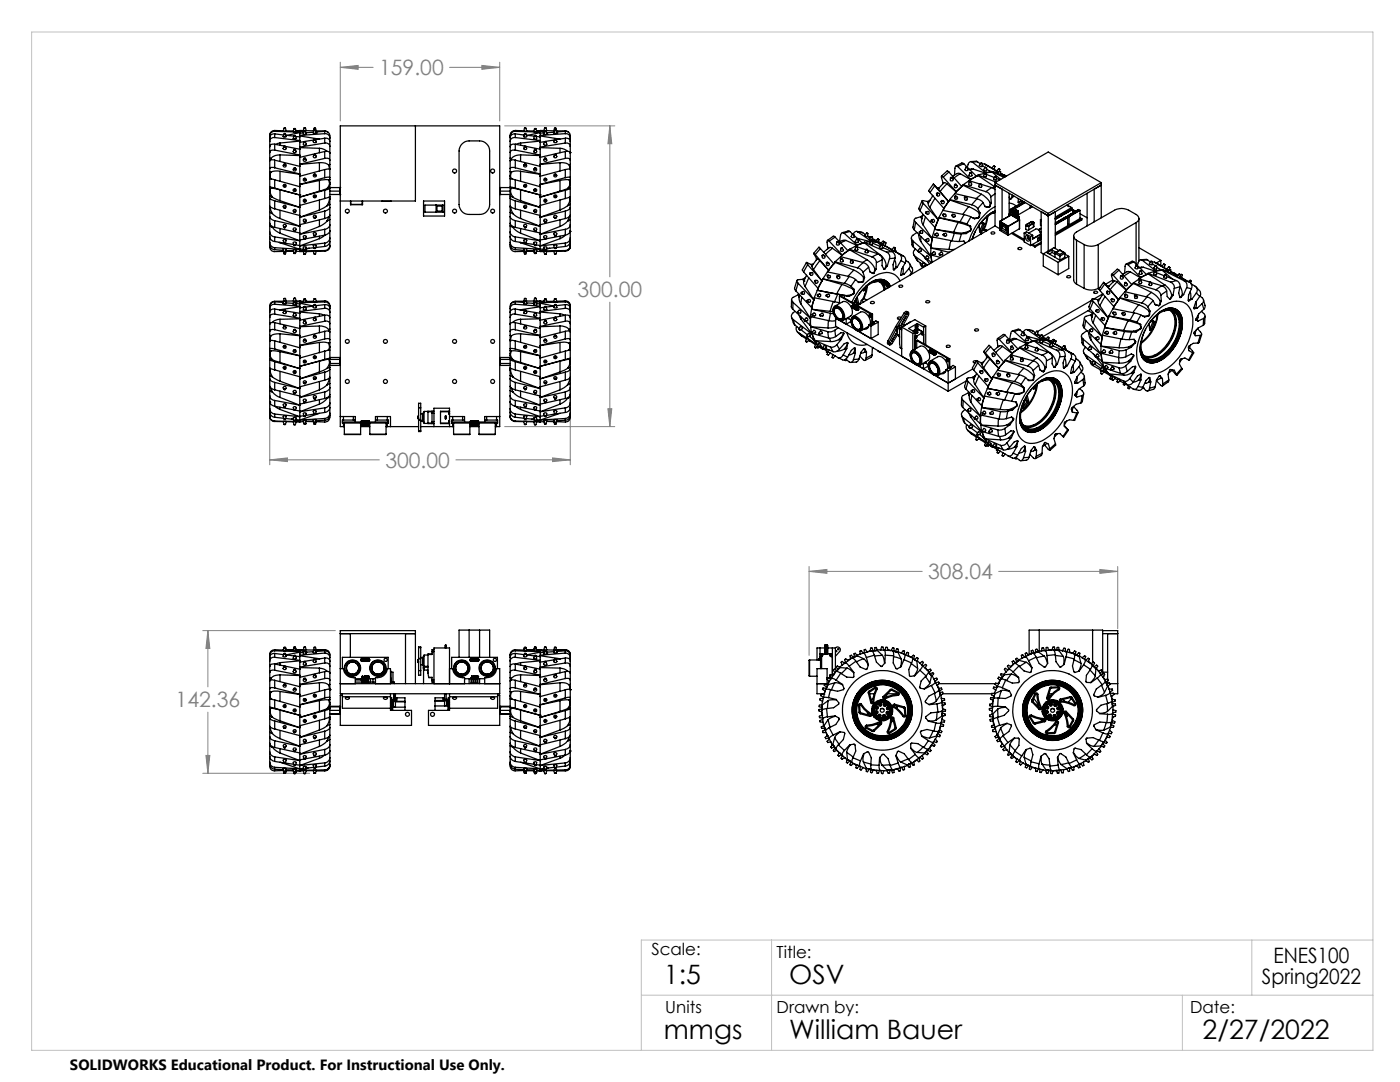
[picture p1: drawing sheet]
<svg xmlns="http://www.w3.org/2000/svg" width="279mm" height="216mm" viewBox="0 0 279 216" stroke-linecap="round" stroke-linejoin="round" font-family="sans-serif">
<defs><g id="words">
<g font-size="5.3">
<text x="132.5" y="196.4">1:5</text>
<text x="157.5" y="196.4">OSV</text>
<text x="132.5" y="207.4">mmgs</text>
<text x="157.5" y="207.4">William Bauer</text>
<text x="240" y="207.4">2/27/2022</text>
</g>
<g font-size="4.2" fill="#808080">
<text x="75.7" y="15">159.00</text>
<text x="115.3" y="59.4">300.00</text>
<text x="76.9" y="93.3">300.00</text>
<text x="185.2" y="115.6">308.04</text>
<text x="35" y="141.2">142.36</text>
</g>
<g font-size="4.2">
<text x="251.9" y="196.4">Spring2022</text>
<text x="254.2" y="192.2">ENES100</text>
</g>
<g font-size="3.3">
<text x="130" y="190.6">Scale:</text>
<text x="155" y="191.2">Title:</text>
<text x="132.8" y="202.2">Units</text>
<text x="155" y="202.2">Drawn by:</text>
<text x="237.5" y="202.2">Date:</text>
</g>
<text font-size="3" x="14" y="213.5">SOLIDWORKS Educational Product. For Instructional Use Only.</text>
</g></defs>
<g fill="none" stroke="#808080" stroke-width=".2">
<path d="M67.9 12.4v11.7M67.9 13.4h6.6M67.9 13.4l3.6-.3v.7zM89.7 13.4h10M96.2 13.1l3.5 .3-3.5 .4zM99.7 12.4v11.7M100.7 25.1h22M121.7 25.1l.4 3.6h-.8zM121.7 25.1v30.1M53.8 74.4v18.3M113.8 74.3v18.4M121.7 60.3v24.8"/>
<path d="M53.8 91.8h21.9M53.8 91.8l3.6-.4v.7zM91 91.8h22.8M100.7 85.1h22M110.3 91.4l3.5 .4-3.5 .3zM121.3 81.6h.8l-.4 3.5zM161.5 113v17.8M161.5 114h22.5M161.5 114l3.5-.4v.8zM199.3 114h23.8M219.5 113.6l3.6 .4-3.6 .4zM223.1 113v12.4"/>
<path d="M40.5 125.8h26.4M41.5 125.8l.4 3.6h-.8zM41.5 125.8v11.3M40.5 154.3h21.3M41.1 150.7h.8l-.4 3.6zM41.5 142.1v12.2"/>
</g>
<path d="M6.3 6.4h267.7v203.2h-267.7zM128 198.6h146M154 187.6v22M236 198.6v11M249.8 187.6v11M274 187.6h-146v22" fill="none" stroke="#c0c0c0" stroke-width=".2"/>
<path d="M41.1 150.7h.8l-.4 3.6zM41.5 125.8l.4 3.6h-.8zM161.5 114l3.5-.4v.8zM219.5 113.6l3.6 .4-3.6 .4zM53.8 91.8l3.6-.4v.7zM110.3 91.4l3.5 .4-3.5 .3zM121.3 81.6h.8l-.4 3.5zM121.7 25.1l.4 3.6h-.8zM67.9 13.4l3.6-.3v.7zM96.2 13.1l3.5 .3-3.5 .4z" fill="#808080"/>
<g fill="none" stroke="#000" stroke-width=".25">
<path d="M53.8 37.3l1 .2M53.8 35.7l1 .2M53.8 39.5l.2 .2 .8 .4M53.8 38v.3M53.8 35v.3M53.8 35.3v2.7M53.8 38.3v2.8M53.8 38.3h.1M53.8 35.3h.1M53.8 38h.1M53.8 35h.1M53.8 37.4l.2 .1"/>
<path d="M53.8 34.3l.2 .1M53.8 31.5l.2 .1M53.9 38.3l.5 1-.6-.2M53.9 38v.3M53.9 35.3l.3 .4M53.9 35v.3M54 37.5l1.9 .4M54 37.5l-.1 .5M54 34.4l-.1 .6M54 31.6v.3M54.3 39.3l1.6 .7M54.8 33.5l-.2-.1a.59 .59 0 0 0-.8 .2"/>
<path d="M54.8 32a.74 .74 0 0 0-1 .1M54.8 30a.73 .73 0 0 0-1 .4M54.8 28.8a.67 .67 0 0 0-1 .5M54.8 27.4a.84 .84 0 0 0-1 .8M54.8 26.7a.81 .81 0 0 0-1 .8M54.8 26.2a.95 .95 0 0 0-1 1M54.8 26a.96 .96 0 0 0-1 1v8M54.8 26v.2M54.8 26.7v.7M54.8 28.8v1.2M54.8 32v1.5M54.8 35.9v1.6"/>
<path d="M54.8 35.9l5 1.4M54.8 37.5l5 1.4M54.8 32l5 1.2M54.8 33.5l5 1.2M54.8 30l5 .9M54.8 28.8l1.9 .3M54.8 27.4l5 .6M54.8 26.7l1.8 .3M54.8 26.2l5 .2M54.8 26l1.8 .1M55.9 37.9v2.1M55.9 34.2l-.9-.1-1 .3"/>
<path d="M55.9 30.9h-.4a2.05 2.05 0 0 0-1.5 .7M55.9 28.5l-.9 .3M55.9 34.2v2M55.9 30.9v1.3M55.9 28.5v.5M55.9 37.9l3.9 1M55.9 34.2l3.9 .6M55.9 30.9l3.9 .1M56.5 27.2h.1M56.5 26.2h.1M56.7 32.7l-.1 .2a.29 .29 0 0 0 0 .4 .29 .29 0 0 0 .4 0 .29 .29 0 0 0 0-.4l-.1-.2M56.7 29.2l-.2 .4a.31 .31 0 0 0 .3 .2 .31 .31 0 0 0 .3-.2l-.2-.4 2.9 .6"/>
<path d="M56.7 26.7h.3zM56.7 25.6h.3zM56.7 26.7l-.2 .5M56.7 25.6l-.2 .6M57 26.7l.1 .6-.4 .1-.2-.2M57 25.6l.1 .6h-.6M57 27l1.7 .2M57.1 26.1h1.5M58.5 27.6h.1M58.5 26.2h.1M58.7 27.1h.2zM58.7 25.6h.2z"/>
<path d="M58.7 27.1l-.2 .5M58.7 25.6l-.2 .6M58.7 33.5l-.1 .2a.27 .27 0 0 0 .2 .4 .27 .27 0 0 0 .3-.4l-.2-.2M58.7 29.8l-.2 .4a.28 .28 0 0 0 .3 .3 .28 .28 0 0 0 .3-.3l-.2-.4M58.9 27.1l.2 .5-.2 .2-.4-.2M58.9 25.6l.2 .6h-.6M59 27.2l.8 .1M59.1 26.2l.7-.1 .8 .3M59.1 26.1h.7l-.2 .1M59.8 36.8v.5M59.8 38.9v.4M59.8 32.8v.4"/>
<path d="M59.8 34.8v.4M59.8 29.5v.2M59.8 31v.4M59.8 27.1v.2M59.8 28.2v.2M59.8 38.9h.1M59.8 29.5v.3M59.8 27.3v.9M59.8 28.4v1.1M59.8 29.8v1.2M59.8 31.4v1.4M59.8 33.2v1.6"/>
<path d="M59.8 35.2v1.6M59.8 37.3v1.6M59.8 39.3v1.7M59.8 29.5l3.9 .1M59.8 27.1l3.9 .7M59.8 28.2l-3.9 .3M60.5 26l.2-.5h.3l.1 .6M60.6 26.5l-.8 .1v-.1l-2.6 .5M60.7 31.6l-.2 .3a.29 .29 0 0 0 .3 .3 .29 .29 0 0 0 .3-.3l-.1-.3M60.7 28.3l-.2 .5a.29 .29 0 0 0 .3 .2 .29 .29 0 0 0 .3-.2l-.1-.5M60.7 26.2l-.2 .6h.6M60.7 26.2h.3z"/>
<path d="M60.7 28.3l.3 .1h-.3zM60.7 28.3l-.9 .1M61 26.2l.1 .6M61 26.5h.1M61.1 26.8h.1M62.5 26.1l.2-.5 .2-.1 .2 .6M62.5 26.4l-1.5 .1M62.6 27.9l-1.8 .3M62.7 26.1l-2.9-.1v1.1M62.7 30.9l-.2 .3a.29 .29 0 0 0 .3 .3 .29 .29 0 0 0 .3-.3l-.2-.3M62.7 27.8l-.2 .5a.32 .32 0 0 0 .3 .2 .32 .32 0 0 0 .3-.2l-.1-.5M62.7 26l-.2 .5h.6"/>
<path d="M62.7 25.9l.3 .1zM63 26l.1 .5M63 26.1h2l.4 .3M63.1 26.5h.1M63.7 36v2.1M63.7 32.5l1.2 .1 .7 .3M63.7 29.6l.9 .2 .7 .4M63.7 39.9v2M63.7 32.5v1.6M63.7 29.6v.9M63.7 36l-3.9 .8M63.7 38.1l-3.9 1.2"/>
<path d="M63.7 32.5l-3.9 .3M64.8 33.8l.6-.1 .4 .1M64.8 31.6a.73 .73 0 0 1 1 .4M64.8 30.2a.77 .77 0 0 1 1 .4M64.8 28.5a.83 .83 0 0 1 1 .7M64.8 27.6a.78 .78 0 0 1 1 .6M64.8 26.7a.91 .91 0 0 1 1 .9M64.8 26.2a.91 .91 0 0 1 1 .9v6.5M64.8 35.5l-5 1.3v.5M64.8 26.2v.5M64.8 27.6v.9M64.8 30.2v1.4"/>
<path d="M64.8 33.8v1.7M64.8 38v1.6M64.8 38l-5 1.3M64.8 39.6l-5 1.4M64.8 33.8l-5 1.4M64.8 31.6l-5 1.2M64.8 30.2l-5 1.2M64.8 28.5l-5 .9M64.8 27.6l-1.8 .3M64.8 26.7l-5 .3M64.8 26.2l-1.7 .1M65.3 37.6l-1.6 .5"/>
<path d="M65.6 35.9l-1.9 .1M65.6 35.9l.2 .6M65.6 32.9l.2 .7M65.7 39.3l.1 .2M65.8 39.5v.3M65.8 39.8l-.5 1.2M65.8 36.5v.3M65.8 36.8l-.5 .8M65.8 33.6v.2M65.8 36.8h.1M65.8 39.8h.1M65.8 39.5h.1"/>
<path d="M65.8 36.5h.1M65.8 33.6h.1M65.8 30.4h.1M65.8 37.6l-1 .4M65.8 39.2l-1 .4M65.8 35.4l-1 .1M65.8 39.8v9.3v.4l-.4 .4M65.8 33.8v2.7M65.8 36.8v2.7M65.8 38.8h2.1M65.8 38.1h2M65.8 35.8l-.2 .1"/>
<path d="M65.8 32.8l-.2 .1M67.8 38.8h.1M67.8 37.4v1.4M67.8 37.4h.1M67.9 37.4h-2.1l-.5 .2M82.9 25.1v15h-15M92.2 28.7a1.78 1.78 0 0 1 1.4-.6h2.1a2.05 2.05 0 0 1 2 2v10.7a1.99 1.99 0 0 1-2 2h-2.1a1.99 1.99 0 0 1-2-2v-10.7l.2-.7zM99.7 37.4l2.4 .1M99.7 38.8h2.1M99.8 37.4h.1M99.8 37.4v1.4M99.8 38.8h.1"/>
<path d="M99.8 38.1h2M101.8 37.3l1 .2M101.8 35.7l1 .2M101.8 39.5l.2 .2 .8 .4M101.8 38v.3M101.8 35v.3M101.8 35.3v2.7M101.8 38.3v2.8M101.8 39.1l.5 .2M101.8 34.3l.3 .1M101.8 38.3h.1M101.8 31.5l.3 .1"/>
<path d="M101.8 35.3h.1M101.8 38h.1M101.8 35h.1M101.9 38.3l.4 1M101.9 38v.3M101.9 35.3l.3 .4M101.9 35v.3M102.1 37.5l1.8 .4M102.1 37.5l-.2 .5M102.1 34.4l-.2 .6M102.1 31.6l-.1 .3M102.3 39.3l1.6 .7"/>
<path d="M102.8 33.5a.81 .81 0 0 0-1 .1M102.8 32a.81 .81 0 0 0-1 .1M102.8 30a.77 .77 0 0 0-1 .4M102.8 28.8a.72 .72 0 0 0-1 .5M102.8 27.4a.86 .86 0 0 0-1 .8M102.8 26.7a.86 .86 0 0 0-1 .8M102.8 26.2a.96 .96 0 0 0-1 1M102.8 26a1.02 1.02 0 0 0-1 1v8M102.8 26v.2M102.8 26.7v.7M102.8 28.8v1.2M102.8 32v1.5"/>
<path d="M102.8 35.9v1.6M102.8 35.9l5 1.4M102.8 37.5l5 1.4M102.8 32l5 1.2M102.8 33.5l5 1.2M102.8 30l5 .9M102.8 28.8l1.9 .3M102.8 27.4l5 .6M102.8 26.7l1.8 .3M102.8 26.2l5 .2M102.8 26l1.7 .1M103.9 37.9v2.1"/>
<path d="M103.9 34.2l-.9-.1-.9 .3M103.9 30.9h-.4a2.05 2.05 0 0 0-1.4 .7M103.9 28.5l-.9 .3M103.9 34.2v2M103.9 30.9v1.3M103.9 28.5v.5M103.9 37.9l3.9 1M103.9 34.2l3.9 .6M103.9 30.9l3.9 .1M104.5 27.2h.1M104.5 26.2h.1M104.7 29.2l-.2 .4a.28 .28 0 0 0 .3 .2 .28 .28 0 0 0 .3-.2l-.1-.4 2.8 .6"/>
<path d="M104.7 25.6h.3zM104.7 26.7l-.2 .5M104.7 25.6l-.2 .6M104.7 32.7l-.1 .2a.3 .3 0 0 0 .2 .4 .3 .3 0 0 0 .3-.4l-.2-.2M104.7 26.7h.3zM105 26.7l.1 .6-.4 .1-.2-.2M105 25.6l.1 .6h-.6M105.1 27l1.5 .2M105.1 26.1h1.4M106.5 26.2h.1M106.5 27.6h.1M106.7 29.8l-.2 .4a.28 .28 0 0 0 .3 .3 .28 .28 0 0 0 .3-.3l-.1-.4"/>
<path d="M106.7 27.1h.3zM106.7 25.6h.3zM106.7 27.1l-.2 .5M106.7 25.6l-.2 .6M106.7 33.5l-.1 .2a.28 .28 0 0 0 .2 .4 .28 .28 0 0 0 .3-.4l-.2-.2M107 27.1l.1 .6-.4 .1-.2-.2M107 25.6l.1 .7-.6-.1M107 27.2l.8 .1M107.1 26.2l.7-.1 .8 .3M107.1 26.1h.7l-.2 .1M107.8 36.8v.5M107.8 38.9v.4"/>
<path d="M107.8 32.8v.4M107.8 34.8v.4M107.8 29.5v.2M107.8 31v.4M107.8 27.1v.2M107.8 28.2v.2M107.8 38.9h.1M107.8 29.5v.3M107.8 27.3v.9M107.8 28.4v1.1M107.8 29.8v1.2M107.8 31.4v1.4"/>
<path d="M107.8 33.2v1.6M107.8 35.2v1.6M107.8 37.3v1.6M107.8 39.3v1.7M107.8 29.5l4 .1M107.8 27.1l4 .7M107.8 28.2l-3.9 .3M108.5 26l.2-.5h.3l.1 .6M108.6 26.5l-.8 .1v-.1l-2.6 .5M108.7 31.6l-.2 .3a.28 .28 0 0 0 .3 .3 .28 .28 0 0 0 .3-.3l-.2-.3M108.7 28.3l-.2 .5a.32 .32 0 0 0 .3 .2 .32 .32 0 0 0 .3-.2l-.1-.5M108.7 28.3h.3z"/>
<path d="M108.7 26.2l-.2 .6h.6M108.7 26.2h.3zM108.8 28.3l-1 .1M109 26.2l.1 .6M109 26.5h.1M109.1 26.8h.1M110.5 26.1l.2-.5 .2-.1 .2 .6M110.6 26.4l-1.6 .1M110.6 26.1l-2.8-.1v1.1M110.6 27.9l-1.8 .3M110.7 27.8l-.2 .5a.32 .32 0 0 0 .3 .2 .32 .32 0 0 0 .3-.2l-.2-.5M110.7 26l-.2 .6 .6-.1"/>
<path d="M110.7 30.9l-.2 .3a.29 .29 0 0 0 .3 .3 .29 .29 0 0 0 .3-.3l-.2-.3M110.7 25.9l.2 .1zM110.9 26l.2 .5M111 26.1h2l.5 .3M111.1 26.5h.1M111.8 36v2.1M111.8 32.5l1.2 .1 .6 .3M111.8 29.6l.8 .2 .7 .4M111.8 39.9v2M111.8 32.5v1.6M111.8 29.6v.9M111.8 36l-4 .8"/>
<path d="M111.8 38.1l-4 1.2M111.8 32.5l-4 .3M112.8 33.8l.6-.1 .4 .1M112.8 31.6a.74 .74 0 0 1 1 .4M112.8 30.2a.67 .67 0 0 1 1 .4M112.8 28.5a.77 .77 0 0 1 1 .7M112.8 27.6a.75 .75 0 0 1 1 .6M112.8 26.7a.86 .86 0 0 1 1 .9M112.8 26.2a.86 .86 0 0 1 1 .9v6.5M112.8 26.2v.5M112.8 27.6v.9M112.8 30.2v1.4"/>
<path d="M112.8 33.8v1.7M112.8 38v1.6M112.8 38l-5 1.3M112.8 39.6l-5 1.4M112.8 33.8l-5 1.4M112.8 35.5l-5 1.3M112.8 31.6l-5 1.2M112.8 30.2l-5 1.2M112.8 28.5l-5 .9M112.8 27.6l-1.8 .3M112.8 26.7l-5 .3M112.8 26.2l-1.7 .1"/>
<path d="M113.3 37.6l-1.5 .5M113.6 35.9l-1.8 .1M113.6 35.9l.2 .6M113.6 32.9l.2 .7M113.7 39.3l.1 .2M113.8 39.5v.3M113.8 39.8l-.5 1.2 .5-.2M113.8 36.5v.3M113.8 36.8l-.5 .8 .5-.2M113.8 33.6v.2M113.8 36.8h.1M113.8 39.8h.1"/>
<path d="M113.8 39.5h.1M113.8 36.5h.1M113.8 33.6h.1M113.8 37.6l-1 .4M113.8 39.2l-1 .4M113.8 35.4l-1 .1M113.8 30.4h.1M113.8 39.8v9.6l-.3 .5M113.8 33.8v2.7M113.8 36.8v2.7M113.8 35.8l-.2 .1M113.8 32.8l-.2 .1"/>
<path d="M185.6 38.4l2.7 3.2M185.6 39.9l-.5 .3M186.1 39v.2M186.2 39.1l-.9 1.4M186.3 36.7l-1 1.4 .3 .3M186.5 37.1l-.2-.4 .7 .8M186.5 37.1l-.9 1.3M186.5 37.1l2.8 3.1M186.6 39.6l-1 1.8M187 37.5l.2 .2M187 37.5h.5M187.1 38.5l.3 .1a.29 .29 0 0 1 .1 .4 .29 .29 0 0 1-.5 0l-.1-.3"/>
<path d="M187.2 37.7h.1M187.2 37.7l.4 .5M187.6 38.2l1.7 2M188.2 36.5l.1 .1M188.2 36.5l-.1 .3M188.2 35.3l-.3-.2 .3 1.4M188.2 35.3l2.6 2.9M189 36.7l-.4-.3-.2 .1-1.2 1.2M189 36.7l-1.4 1.5M189 36.7l1.9 1.6M189.4 34.3l-.4-.2-1.1 1M189.4 34.3l-1.2 1"/>
<path d="M189.4 34.3l2.5 2.9M189.5 39.8v.1M189.5 39.8l4.4 1.1M189.5 39.9l-1.3 2.1M189.5 39.9l-.2 .3M189.5 39.9l3.8 1.3M189.9 35.4l.3 .3a.3 .3 0 0 1-.2 .4 .3 .3 0 0 1-.3-.2v-.4M190.6 38.6l-1.1 1.2M190.6 38.6l4.4 1.1M190.7 39.1l.3 .2a.29 .29 0 0 1-.1 .4 .29 .29 0 0 1-.4-.1v-.4M190.8 36.8l.2 .3a.29 .29 0 0 1-.2 .4 .29 .29 0 0 1-.3-.2v-.5M190.8 38.2l.1 .1"/>
<path d="M190.9 38.3l-.3 .3M191.1 33.2a.33 .33 0 0 0-.4-.1 .33 .33 0 0 0-.1 .5l-.1 1.3M191.1 33.2l2.6 2.6M191.7 34.7l-.5-.1-1.1 .5M191.7 34.7l-1.3 .8M191.7 34.7l2 1.1M191.9 37.2l-1.1 1M192.2 37l-1.6 1.6M192.2 37l-.3 .2M192.2 37l3.7 1.8M192.2 36.9l4.5 1.3M192.2 36.9v.1"/>
<path d="M192.3 32.7l-.4-.2-1.1 .6M192.3 32.7l-1.2 .5M192.3 32.7l2.6 2.5M192.7 39.3l.3 .2a.29 .29 0 0 1-.1 .4 .29 .29 0 0 1-.4-.1v-.4M193.4 36.1l2.1 .6M193.4 36.1l-1.2 .8M193.4 36.3h.3l-.1 .1zM193.6 34.5l-.2 .5a.33 .33 0 0 0 .3 .2 .33 .33 0 0 0 .3-.2l-.1-.5M193.6 34.5h.3zM193.7 36.3l.2 .4a.31 .31 0 0 1-.2 .3 .31 .31 0 0 1-.4-.2l.1-.5M193.7 35.8l-.3 .3M193.7 35.8h.1"/>
<path d="M193.7 32.2h1.2l.2 .1M194 32.3a.56 .56 0 0 0-.8 .5l-.2 .6 .2 .5a.36 .36 0 0 1-.6 0l.2-.5M194 32.3l2.7 2.1M194.3 33.8h-.8M194.3 33.8l-.7 .1M194.3 33.8l2.3 .7M194.9 35.2l-1.2 .6M195 39.7l.9 .4 .3 .3M195 39.7l-1.1 1.2M195.1 32.3h-1.1M195.1 32.3l.6 .4M195.2 35l-1.8 1.1"/>
<path d="M195.2 35l-.3 .2M195.2 35l3.3 2.3M195.2 34.9l3.6 1.4M195.2 34.9v.1M195.7 36.7l.2 .4a.31 .31 0 0 1-.3 .3 .31 .31 0 0 1-.3-.2l.2-.5M195.8 32.5l-.4 .5 .2 .2h.4v-.6M195.8 36.8l2.1 .6M195.8 32.5l.2 .1zM195.9 38.8l1.1 .8 .6 .9M195.9 38.8l-1.1 .8M196 32.7h.5M196 33l.6 .4"/>
<path d="M196.4 34.6l.1 .1M196.4 34.6l-1.2 .3M196.5 32.7l2.8 1.7-.4-.3M196.5 32.7l1.4 .8M196.5 34.6l-.2 .6 .3 .1 .2-.1v-.6M196.5 34.6h.3zM196.6 34.5l-.2 .1M196.6 33.4l-.3 .5 .1 .1 .5 .1v-.6M196.7 34.4l-.1 .1M196.7 38.2a1.43 1.43 0 0 1 1 1.1M196.8 34.8l1.6 .6M196.9 33.7l.8 .7"/>
<path d="M197.4 34.1l.6 .2M197.7 34.4h.3M197.7 39.3l.1 1.2M197.7 34.4h-1M197.9 37.4l.7 .5M197.9 37.4l-1.2 .8M198 34.4l-1.6 .2M198 34.4l1.7 1.4M198 34.3l2.4 1.1M198 34.3v.1M198 34.3l1 .1M198.3 33.1l-.4 .4 .5 .3"/>
<path d="M198.3 33.1l.2 .1zM198.4 33.8l.5 .3M198.5 35.2l-.2 .6 .4 .1h.2l-.1-.6M198.5 35.2l.3 .1zM198.5 37.3l-.5 .2M198.5 33.2l-.1 .6M198.5 37.3h.1M198.6 36.4v8.7M198.6 36.4l10.6 6.2M198.6 36.4l10.6-6.1 10.6 6.1M198.6 38.7l-.9 .6M198.9 35.6l.7 .3"/>
<path d="M199 34.4l.2 .1zM199 34.4l.2 .1M199.3 33.7l.2 .1zM199.3 33.7l-.4 .4M199.4 34.2l.3 .1zM199.5 33.8l-.4 .9 .5 .2 .1-.6M199.6 34.6l.8 .4M199.6 34.7l1 .6M199.6 34.6l.6 .3M199.7 34.6l.5 .3M200.2 34.9l.2 .1M200.4 35l.3 .2"/>
<path d="M200.4 35v-.1l.4 .2M201.4 39.3l.1 .4h.2M201.4 38.6v4.5M201.6 39.7l-.1 .1M201.6 39.7h.1M202 38.9v.3M202 39.2l-.4 .5M202 39.2h.3M202.3 39.2l-.6 .5M202.3 39.1v.1M203.2 39.6v.8h.1M203.7 39.9v.1"/>
<path d="M217 38.6v6.5M219.8 36.4v7.1M219.8 36.4l-10.6 6.2M53.8 41.1l.1 .2 .9 .4M53.8 43.2a1.07 1.07 0 0 0 1 .8M53.8 44.6a1.07 1.07 0 0 0 1 .8M53.8 41.1v.2M53.8 46.3a1.1 1.1 0 0 0 1 1M53.8 47.2a1.01 1.01 0 0 0 1 1M53.8 48.4a1.09 1.09 0 0 0 1 1M53.8 48.8a1.01 1.01 0 0 0 1 1M53.8 41.3v7.9a.96 .96 0 0 0 1 1h1.9"/>
<path d="M53.8 41.3h.1M53.8 45.1l.6 .3-.1-.2M53.9 41.3l.5 1.3-.6-.2M53.9 41.2v.1M54.3 42.6l.8 .6 .8 .4M54.3 45.3l.8 .8 .8 .4M54.8 48.2l1.9 .3-.2-.5a.34 .34 0 0 1 .6 0l-.1 .5M54.8 40.1v1.6M54.8 44v1.4M54.8 47.3v.9M54.8 49.4v.4M54.8 40.1l5 1.3"/>
<path d="M54.8 41.7l5 1.3M54.8 44l5 1.2M54.8 45.4l5 1.1M54.8 47.3l5 .7M54.8 49.4l5 .3M54.8 49.8l1.8 .2M55.7 48.4h.2M55.9 41.9v1.7M55.9 45.6v.9M55.9 40l3.9 1.4M55.9 43.6l3.9 1.6M55.9 46.5l3.9 1.5"/>
<path d="M55.9 48.4l3.9 1.3M55.9 48.4h.1M56.7 45.4l-.1-.3a.28 .28 0 0 1 .2-.3 .28 .28 0 0 1 .3 .3l-.2 .3M56.7 50.3l-.2-.6 .2-.1 .4 .1-.1 .6M56.7 50.3h.3zM56.8 41.5a.28 .28 0 0 1-.2-.4 .28 .28 0 0 1 .5 0 .28 .28 0 0 1-.2 .4M56.9 48.5l1.7 .3M57 50l1.6 .1M57.1 50.1l-.2 .6h-.2l-.1-.5M58.6 50.1l.1 .5h.2l.2-.5 .7 .1M58.6 50.1h-1.6M58.7 49l-.2-.5a.32 .32 0 0 1 .3-.2 .32 .32 0 0 1 .3 .2l-.2 .5"/>
<path d="M58.7 48.9l.2 .1zM58.7 50.5l-.2-.6 .2-.1 .4 .1-.2 .6M58.7 50.5h.2zM58.7 46.1l-.2-.3a.28 .28 0 0 1 .3-.3 .28 .28 0 0 1 .3 .3l-.2 .3M58.8 42.4a.3 .3 0 0 1-.2-.5 .3 .3 0 0 1 .5 0 .3 .3 0 0 1-.2 .5M59 48.9l.8 .2M59.8 41v.4M59.8 43v.4M59.8 44.9v.3M59.8 46.5v.2M59.8 41.4v1.6M59.8 43.4v1.4"/>
<path d="M59.8 45.2v1.3M59.8 46.7v3.5h.7M60.6 49.7h-.8M60.6 59.9v.2h-.8M60.7 47.6h.2l.1 .1zM60.7 49.9l-.2-.6 .2-.1 .4 .2-.1 .5M60.7 50.7l-.2-.6h.6l-.1 .6M60.7 50.7h.3zM60.7 59.7h.3l.1 .6h-.6zM60.7 59.7h.3zM60.7 49.8l-.9 .3 5-.1M60.7 44.3l-.1-.2a.28 .28 0 0 1 .2-.4 .28 .28 0 0 1 .3 .4l-.2 .2"/>
<path d="M60.7 47.7l-.9 .2v.1M60.7 49.8l.3 .1-.3 .1zM61 59.9l.1 .2h.2M61.7 49.5l-.7 .2M62.5 50.2h-1.4M62.7 49.4l-1.7 .2M62.7 43.5l-.1-.1a.28 .28 0 0 1 .2-.5 .29 .29 0 0 1 .3 .5l-.2 .1M62.7 47.1l-.2-.4a.28 .28 0 0 1 .3-.3 .28 .28 0 0 1 .3 .3l-.1 .4M62.7 47l.3 .1h-.2zM62.7 49.6l-.2-.6 .2-.1 .4 .1-.1 .6M62.7 50.7l-.2-.6h.6l-.1 .6M62.7 50.7h.3z"/>
<path d="M62.7 59.6l-.2 .6h.6M62.7 59.6h.3zM62.7 49.5l.3 .1h-.3zM63 59.6l.1 .6M63.7 43.9v1.3M63.7 47.1v.5M63.7 41.9l-3.9 1.5M63.7 45.2l-3.9 1.5M63.7 47.6l-3.9 1.5M64.8 46.9l-3.8 .8 .1-.4a.28 .28 0 0 0-.3-.3 .28 .28 0 0 0-.3 .3l.2 .4M64.8 42.1v1.5M64.8 45.8v1.1"/>
<path d="M64.8 48.5v.7M64.8 50v.1M64.8 42.1l-5 1.3M64.8 43.6l-5 1.2M64.8 45.8l-5 .9M64.8 48.5l-5 .6M64.8 49.2l-1.8 .2M64.8 50.1h-1.7M64.8 46.9l-1.1 .7M65.3 41l-1.6 .9M65.3 44l-.4 .5-1.2 .7M65.6 43.2l-.3 .9 .5-.3"/>
<path d="M65.8 46.2h.1M65.8 41.4l-.4 .5-.6 .2M65.8 42.9l-.1 .3-.9 .4M65.8 44.9a1.14 1.14 0 0 1-1 .9M65.8 46a1.23 1.23 0 0 1-1 .9M65.8 47.5a1.17 1.17 0 0 1-1 1M65.8 48.2a1.17 1.17 0 0 1-1 1M65.8 49a1.09 1.09 0 0 1-1 1M65.8 49.1a1.02 1.02 0 0 1-1 1M65.8 40.8l-.5 .2M70 40.8h.1M70 40.8v.1"/>
<path d="M70 40.1v.7M70 40.8h2.3M70 40.9h2.3M72.3 40.8v.1M72.3 40.8h.1M72.3 40.1v.7M72.4 40.8l-.1 .1M72.4 40.1v.7M76.2 40.1h1.8M84.5 40.1h4.2v3h-4.2zM87.2 41.1l-.2-.2v1.4l.2-.2M87.2 41.1h1"/>
<path d="M87.2 42.1h1M87.2 41.1v1M88.2 42.1l.2 .2M88.2 41.1v1M88.4 40.9l-.2 .2M88.4 40.9h-3.6v1.4h3.6M88.4 40.9v1.4M101.8 41.1l1 .6M101.8 43.2a1.2 1.2 0 0 0 1 .8M101.8 44.6a1.2 1.2 0 0 0 1 .8M101.8 41.1v.2M101.8 46.3a1.19 1.19 0 0 0 1 1"/>
<path d="M101.8 47.2a1.11 1.11 0 0 0 1 1M101.8 48.4a1.07 1.07 0 0 0 1 1M101.8 48.8a1.08 1.08 0 0 0 1 1M101.8 41.3v7.9a1.03 1.03 0 0 0 1 1h1.8M101.8 41.3h.1M101.8 45.1l.6 .3-.1-.2M101.9 41.3l.5 1.3-.6-.2M101.9 41.2v.1M102.3 42.6l.8 .6 .8 .4M102.3 45.3l.8 .8 .8 .4M102.8 40.1v1.6M102.8 44v1.4"/>
<path d="M102.8 47.3v.9M102.8 49.4v.4M102.8 40.1l5 1.3M102.8 41.7l5 1.3M102.8 44l5 1.2M102.8 45.4l5 1.1M102.8 47.3l5 .7M102.8 48.2l1.9 .3M102.8 49.4l5 .3M102.8 49.8l1.8 .2M103.8 48.4h.1M103.9 41.9v1.7"/>
<path d="M103.9 45.6v.9M103.9 40l3.9 1.4M103.9 43.6l3.9 1.6M103.9 46.5l3.9 1.5M103.9 48.4l3.9 1.3M103.9 48.4h.1M104.7 48.5l-.2-.5a.34 .34 0 0 1 .6 0l-.1 .5M104.7 50.3l-.2-.6 .2-.1 .4 .1-.1 .6M104.7 50.3h.3zM104.7 45.4l-.2-.3a.28 .28 0 0 1 .3-.3 .28 .28 0 0 1 .3 .3l-.1 .3M104.8 41.5a.28 .28 0 0 1-.2-.4 .28 .28 0 0 1 .5 0 .28 .28 0 0 1-.2 .4M104.9 48.5l1.7 .3"/>
<path d="M105.1 50l1.5 .1h-1.6M105.1 50.1l-.1 .6h-.3l-.2-.5M106.5 50.1l.2 .5h.3l.1-.5M106.7 46.1l-.2-.3a.28 .28 0 0 1 .3-.3 .28 .28 0 0 1 .3 .3l-.1 .3M106.7 49l-.2-.5a.29 .29 0 0 1 .3-.2 .29 .29 0 0 1 .3 .2l-.1 .5M106.7 48.9l.3 .1zM106.7 50.5l-.2-.6 .2-.1 .4 .1-.1 .6M106.7 50.5h.3zM106.8 42.4a.3 .3 0 0 1-.2-.5 .3 .3 0 0 1 .5 0 .3 .3 0 0 1-.2 .5M107 48.9l.8 .2M107.1 50.1l.7 .1M107.8 41v.4"/>
<path d="M107.8 43v.4M107.8 44.9v.3M107.8 46.5v.2M107.8 41.4v1.6M107.8 43.4v1.4M107.8 45.2v1.3M107.8 46.7v3.5h.7M108.6 59.9l-.1 .2h-.7M108.6 49.7h-.8M108.7 49.8l-.9 .3 5-.1M108.7 59.7h.3zM108.7 44.3l-.1-.2a.28 .28 0 0 1 .2-.4 .28 .28 0 0 1 .3 .4l-.2 .2"/>
<path d="M108.7 49.9l-.2-.5 .2-.2 .4 .1-.1 .6M108.7 49.9h.3zM108.7 50.7l-.2-.6h.6l-.1 .6M108.7 50.7h.3zM108.7 47.7l-.9 .2v.1M108.8 47.6l.2 .1h-.3zM108.9 59.7h-.2l-.2 .6h.6M109 59.7l.1 .6M109 59.9l.1 .2M109.7 49.5l-.7 .2M110.5 50.2h-1.4M110.6 49.4l-1.6 .2"/>
<path d="M110.7 59.6l-.2 .6h.6M110.7 59.6h.2zM110.7 49.6l-.2-.6 .2-.1 .4 .1-.2 .6M110.7 50.7l-.2-.6h.6l-.2 .6M110.7 50.7h.2zM110.7 43.5l-.1-.1a.28 .28 0 0 1 .2-.5 .29 .29 0 0 1 .3 .5l-.2 .1M110.7 47.1l-.2-.4a.3 .3 0 0 1 .3-.3 .3 .3 0 0 1 .3 .3l-.2 .4M110.7 49.5l.2 .1h-.2zM110.9 59.6l.2 .6M111.8 43.9v1.3M111.8 47.1v.5M111.8 41.9l-4 1.5"/>
<path d="M111.8 45.2l-4 1.5M111.8 47.6l-4 1.5M112.8 46.9l-3.9 .8 .2-.4a.3 .3 0 0 0-.3-.3 .3 .3 0 0 0-.3 .3l.2 .4M112.8 47l-1 .6M112.8 42.1v1.5M112.8 45.8v1.1M112.8 48.5v.7M112.8 50v.1M112.8 42.1l-5 1.3M112.8 43.6l-5 1.2M112.8 45.8l-5 .9M112.8 48.5l-5 .6"/>
<path d="M112.8 49.2l-1.8 .2M112.8 50.1h-1.7M113.3 41l-1.5 .9M113.3 44l-.3 .5-1.2 .7M113.6 43.2l-.3 .9 .5-.3M113.8 41.4a1.22 1.22 0 0 1-1 .7M113.8 42.9l-.3 .5-.7 .2M113.8 44.9a1.05 1.05 0 0 1-1 .9M113.8 46a1.01 1.01 0 0 1-1 .9M113.8 46.2h.1M113.8 47.5a1.09 1.09 0 0 1-1 1M113.8 48.2a1.09 1.09 0 0 1-1 1"/>
<path d="M113.8 49a1.02 1.02 0 0 1-1 1M113.8 49.1a.95 .95 0 0 1-1 1M158 59.8l-.1 1.4 .3 .5M158.8 58l3.2 3.3M159 56l-.4 1.5 .2 .5M159.3 56.5l3.1 3.3M159.3 56.5l-.5 1.5M159.3 58.8l-1 .5a.55 .55 0 0 0-.3 .5 .55 .55 0 0 0 .3 .5M159.3 58.8l.2 .4M159.4 58.7l-.1 .1M159.6 58.8a1.79 1.79 0 0 0 .2 1.8M159.9 58.3l.4-.1a.28 .28 0 0 1 .3 .2 .28 .28 0 0 1-.3 .3l-.4-.1"/>
<path d="M160 59.3l-.2 1.3M160.2 55.7l-.9 .1a.36 .36 0 0 0-.3 .4 .36 .36 0 0 0 .3 .3M160.2 55.7l.2 .4M160.4 54.3l2.8 3.2M160.4 56.1h.1M160.4 56.1v.5l.3 .6M160.7 57.2l1.7 2.6M160.8 55.4l-.6 .3M160.9 52.4l-.8 1.4 .3 .5M161 54.9l-.6 1.2M161.1 59.9l.3-.1a.28 .28 0 0 1 .3 .2 .28 .28 0 0 1-.2 .3l-.4-.1M161.1 59.9l.1 .1v.2l-.2-.1z"/>
<path d="M161.2 52.8l-.8 1.5M161.2 52.8l2.8 3.3M161.4 55.5l-.7 1.7M161.7 54.4h.3a.28 .28 0 0 1 .2 .4 .28 .28 0 0 1-.4 .1l-.2-.3M161.9 52.8l-1-.4 .3 .4M161.9 52.8l.1 .2M162 53l.1 .1M162.1 53.1l.2 .7M162.3 53.8l1.7 2.3M162.3 52.6l-.4 .2M162.4 59.8l.2-.4-.6 2.3M162.4 59.8l-.4 1.5"/>
<path d="M162.7 56h.4a.29 .29 0 0 1 .1 .4 .29 .29 0 0 1-.4 0l-.2-.2M162.7 50.8l-.3-.3 .5 1.1M162.7 50.8l2.6 3.1M162.9 51.6l.2 .1M162.9 51.6v.3M163.1 57.9l3.9 .8M163.1 57.9l4.1 .8M163.1 57.9l-.6 1.5 4 .8M163.2 58.8l.3-.1a.29 .29 0 0 1 .3 .3 .29 .29 0 0 1-.4 .2l-.2-.2M163.2 57.5l-.1 .4M163.6 52l-.5-.3-1 1.4M163.6 52l-1.3 1.8"/>
<path d="M163.6 52l1.8 1.9M163.7 49.6l-.3-.3-1 1.3M163.7 49.6l-1 1.2M163.7 49.6l2.7 3M164 56.1l-.8 1.4M164.2 55.6l.1 .1M164.2 55.6l4.3 1M164.3 55.7l-1.2 2.2M164.3 55.7l-.3 .4M164.3 55.7l3.7 1.1M164.3 50.9l.3 .2a.29 .29 0 0 1-.1 .4 .29 .29 0 0 1-.4-.1v-.4M165 58.8l.3-.1a.28 .28 0 0 1 .3 .3 .28 .28 0 0 1-.4 .2l-.3-.1"/>
<path d="M165.1 54.3l-.9 1.3M165.1 54.3l4.4 .9M165.2 52.3l.3 .2a.29 .29 0 0 1-.1 .5 .29 .29 0 0 1-.4-.2l-.1-.3M165.2 49.5v.1M165.2 49.5l-.1 .2M165.3 54.9l.3 .1a.28 .28 0 0 1 0 .4 .28 .28 0 0 1-.4 0l-.1-.3M165.3 53.9h.1M165.4 53.9l-.3 .4M165.5 48.1l-.3-.2-.1 .2 .1 1.4M165.5 48.1l2.6 2.8M166.1 49.5l-.5-.1-1.2 .9M166.1 49.5l-1.4 1.3"/>
<path d="M166.1 49.5l2 1.4M166.4 52.6l-1.1 1.3M166.7 47.3l-.4-.2-1.2 .9M166.7 52.2v.2M166.7 52.2l4.4 1.2M166.7 47.3l-1.2 .8M166.7 47.3l2.5 2.7M166.7 52.4l-1.6 1.9M166.7 52.4l-.3 .2M166.7 52.4l3.7 1.5M167 58.7l1.9 .3M167.2 55l.3 .1a.28 .28 0 0 1 0 .4 .28 .28 0 0 1-.4 0l-.1-.3"/>
<path d="M167.2 58.7l1.4 .2M167.2 58.7l-.7 1.5M167.3 48.2l.2 .4a.29 .29 0 0 1-.3 .3 .29 .29 0 0 1-.3-.2l.1-.4M167.5 59.1l6.5 3.7M167.5 59.1l.2-.1 6.4 3.7M167.5 59.1v1.5M167.7 51.6h.3v.1l-.2 .1zM167.8 51.2l4.5 1.2M167.8 51.2l-1.1 1M167.9 49.5l-.2 .5a.29 .29 0 0 0 .4 .2 .29 .29 0 0 0 .2-.3l-.2-.4M168 51.6l.3 .3a.3 .3 0 0 1-.2 .4 .3 .3 0 0 1-.4-.2v-.4M168 56.8l2.3 .9"/>
<path d="M168 56.8l-1 1.9M168.1 50.9l-.3 .3M168.1 50.9h.1M168.5 46.5a.45 .45 0 0 0-.5 0 .45 .45 0 0 0-.3 .5l-.2 1.2 .8-.3 .5 .1M168.5 46.5l2.5 2.4M168.5 56.6l1.3 .5M168.6 58.9l.8 .2M168.6 58.9l-.2 .5M168.8 48l-1.1 .5M168.8 48l2.2 1M168.9 59l.5 .1M169.2 50l-1.1 .9"/>
<path d="M169.5 55.2l1.2 .6M169.5 55.2l-1 1.4M169.5 49.8l-1.7 1.4M169.5 49.8l-.3 .2M169.5 49.8l3.5 2M169.5 49.7l4.5 1.6M169.5 49.7v.1M169.6 46.2l-.3-.1-1.2 .3M169.6 46.2l-1.1 .3M169.6 46.2l.5 .5M169.8 57.1l.7 .6M170 51.9l.3 .3a.29 .29 0 0 1-.2 .4 .29 .29 0 0 1-.4-.2l.1-.4"/>
<path d="M170.1 46.7l-.2 .5 .3 .2 .3-.1-.1-.6M170.1 46.7l.3 .1zM170.3 58.7l-1.4 .3M170.3 58.7h.1M170.3 58.7l-.9 .4M170.3 57.7h.2M170.3 57.7l.1 .7M170.4 53.9l1.2 .7 .7 .8M170.4 53.9l-1.1 1.2M170.4 58.4l-.1 .3M170.4 58.4l.1 .1M170.4 47l1.8 1.5"/>
<path d="M170.5 58.5l-.2 .2M170.5 57.7v.8M170.7 49.1l.3 .1M170.7 49.1l-1.2 .6M170.7 55.8l.6 .6 .8-.1M170.7 55.8l-.9 1.3M170.8 49.2l-.2 .5a.3 .3 0 0 0 .3 .3 .3 .3 0 0 0 .3-.2l-.1-.5M170.8 49.2l.3 .1zM170.9 59.6l.2 .8M170.9 47.7l.3 .1zM171 47.7l-.3 .5 .3 .2 .3-.1-.1-.5M171 49l-.3 .1"/>
<path d="M171 46.2l1.2 .2M171 48.9v.1M171.1 49.2l1.7 .6M171.1 59.3l.2 1.1M171.1 47.6h.2zM171.1 53.4l.6 .3 .5 .6M171.2 46.2l2.6 1.9-.3 .5 .1 .1 .5 .1v-.6M171.2 46.2a.66 .66 0 0 0-.9 .5M171.2 46.2l1 .2M171.2 56.2l.9 .1M171.3 47.6l2.5 .6M171.9 59.9l.5 .3"/>
<path d="M171.9 59.9l-.3 .7M172.1 56.3h.1M172.2 48.5l-1.2 .4M172.2 46.4l.5 .4M172.2 57.9l.1 .1M172.2 54.3l.3 1.1M172.3 52.4a1.67 1.67 0 0 1 1.1 .9M172.3 52.4l-1.2 1M172.3 56.1l-.2 .2M172.3 57.7v.3M172.3 56.1h.1M172.3 55.4h.2"/>
<path d="M172.3 55.4v.7M172.4 57.6h.1M172.4 57.6l-.1 .2M172.5 48.4l-1.8 .7M172.5 48.4l-.3 .1M172.5 48.4l3.2 2.5M172.5 48.3l4.4 2M172.5 48.3v.1M172.5 55.4l-.2 .7M172.7 57.3v.3M172.7 57.6l-.2 .4h-.2M172.7 57.6h-.3"/>
<path d="M172.8 57.1a3.5 3.5 0 0 1 4-.9l.8 1M172.8 49.8l-.2 .4a.33 .33 0 0 0 .3 .2 .33 .33 0 0 0 .3-.1l-.1-.5M173 46.5l-.4 .5 .2 .1 .3 .1 .1-.6M173 46.5l.2 .1zM173 57.1l-.2 1-.7 1.7M173 59.9l-.5-.3-.6 .3M173 51.8l1.1 1 .5 .9M173 51.8l-.8 .6M173.1 57l-.2 1.1-.6 1.6M173.1 50l2.1 .7M173.1 47.1l.6 .3M173.3 47.2l.4 .2"/>
<path d="M173.4 53.3l-1.2 1M173.4 53.3l.2 1M173.6 48.3h.1M173.6 48.3h-1.1M173.6 54.2l.6 .3M173.6 54.3l.6 .3M173.8 48.2l-.2 .1M173.8 48.1l.3 .1zM173.8 47.2l-.3 .5 .1 .1 .4 .1 .1-.6M173.8 47.2l.3 .1zM174 51.3a1.28 1.28 0 0 1 .9 1.1M174.1 47.7l.8 .6"/>
<path d="M174.1 47.6l2.1 1.1M174.1 48.2l1 .2M174.1 48.5l1.5 .7M174.1 48.2l.8 .1M174.2 56.4a2.12 2.12 0 0 1 2.9 1.1M174.2 54.5v.1M174.3 56.1a2.37 2.37 0 0 1 3.4 1.1 2.41 2.41 0 0 0-3.7-1 9 9 0 0 0-3.6 4.3l.2-.4M174.4 54.4l-.2 .1M174.4 54.4h.1M174.4 54.4l-.2 .2M174.6 53.7l-.2 .7M174.6 53.7h.2"/>
<path d="M174.8 56a2.07 2.07 0 0 1 2.6 1.3M174.8 48l.4-.3 .2 .1-.1 .4M174.8 56a2.12 2.12 0 0 1 2.7 1.3M174.8 53.7l-.4 .7M174.9 48.3l.2 .1M174.9 48.3h.1M174.9 56h-.1M174.9 52.4l-.1 1.3M175.1 48.4l.7 .6M175.2 48.3l4.2 2.4M175.2 48.3l-.1 .1M175.2 48.3l.8 .4"/>
<path d="M175.2 50.7a1.31 1.31 0 0 1 .9 1.1M175.2 50.7l-1.2 .6M175.4 56.2l.7 .7 .4 1M175.6 50.9h.1M175.7 50.9l.3 .3a3.3 3.3 0 0 1 .9 1.8M175.7 56.2l.5 .6 .4 1M175.8 48.9l-.3 .5 .1 .1h.5v-.5M175.8 48.9l.3 .1zM175.8 48.5l.4-.4 .3 .2-.1 .2M176 56.3l.4 .5 .3 .9M176 48.7l.1 .1M176.1 51.8l-.1 1.2 .4 .7h.2"/>
<path d="M176.1 51.8l-1.2 .6M176.1 48.8l.5 .2M176.1 49.4l1.9 .8M176.1 49.2l.2 .3M176.6 53.6l-.2 .1M176.6 48.3l.2 .2zM176.6 48.3l-.5 .5M176.6 53.6v.1M176.6 49l1.4 .8M176.6 49h.1M176.8 48.5l-.2 .5M176.9 53l-.3 .6"/>
<path d="M176.9 53h.2M176.9 50.3a1.03 1.03 0 0 1 .6 1.3M177.1 53l-.5 .7M177.2 57.4a2.19 2.19 0 0 0-3.3-.9l-1.7 1.3-.9 1.1M177.5 51.6l-.4 1.4M178 50.2a1.17 1.17 0 0 1 .6 1.3M178 50.2l-1.1 .1M178.4 49.4l-.4 .4 .5 .3M178.4 49.4l.2 .1zM178.4 53.8h-.1M178.4 53.8h.1M178.5 50.1l1.8 1"/>
<path d="M178.5 51.8l.2 .4 .1 1.1M178.5 49.9l.3 .2-.1 .1M178.6 51.5l-.4 1.3 .1 1h.2M178.6 51.5l-1.1 .1M178.6 49.5l-.1 .6M178.8 53.3l-.4 .5M178.8 53.3h.2M179 53.3l-.5 .5M179.4 57a.42 .42 0 0 1 .4-.1 .42 .42 0 0 1 .3 .3 .41 .41 0 0 1-.4 .1 .41 .41 0 0 1-.3-.3zM179.4 50.7a1.03 1.03 0 0 1 .4 1.3M179.4 50.7l.9 .4M179.6 56.1a3 3 0 0 0-4.2-1.4 11.2 11.2 0 0 0-5.4 5.6"/>
<path d="M179.7 54.9h.1M179.8 54.9h.1M179.8 52l.9 .5M179.8 52l-.8 1.3M180.2 53.3v1.3M180.2 54.6l-.4 .3M180.2 54.6l.2 .1M180.3 51.1a1.06 1.06 0 0 1 .4 1.4M180.4 54.7l-.6 .2M180.7 52.5a3.5 3.5 0 0 0-1 2.4h.1M180.8 52l.5 .3a.9 .9 0 0 1 .1 1.3M181.4 53.6l-1 1.1"/>
<path d="M181.4 53.6l.5 .9M181.5 52.6l.6 1v.6l-.2 .3M181.8 54.7l.1 .1M181.9 47.5l.1 1.3 .3 .6M181.9 54.5l-.3 .4M182.2 48.1l3.6 3.1M182.2 48.1l.1 1.3M182.3 49.4l.9 .7M182.4 50.9l.8 1.2M182.5 45.9l3.2 3.2M182.5 43.8l-.3 1.6 .3 .5M182.7 51.2l2.4 1.7"/>
<path d="M182.7 51.2l.5 .9M182.7 49.7a.91 .91 0 0 0 0 1.5M182.7 44.4l3.4 3.3M182.7 44.4l-.2 1.5M183 46.4l-.8 .6a.7 .7 0 0 0 0 1.1M183.2 52.1l.9 .6M183.2 50l.3-.4a.35 .35 0 0 1 .3 .5l-.5 .1 1.4 1.2M183.2 50l.1 .2zM183.4 46.8v.7l.4 .7M183.5 46.3l.3-.3a.28 .28 0 0 1 .4 .2 .28 .28 0 0 1-.2 .4l-.4-.1M183.6 42.1l3 3.3M183.6 52.4a1.05 1.05 0 0 0 .6 1"/>
<path d="M183.8 43.3l.5-.5-.3 .9M183.8 43.3l-1 .2a.46 .46 0 0 0-.3 .4 .46 .46 0 0 0 .2 .5M183.8 43.3l.2 .3M183.8 48.2l2 3M183.8 47.2v1M183.9 43.7v.5l.3 .7M183.9 43.7h.1M184 53l.2-.5 .3 .1 .2 .3-.5 .3M184 53l.2 .2zM184 40.1l-.7 1.5 .3 .5M184.2 51l.4 .5 .4-.4a.33 .33 0 0 1 .3 .1 .33 .33 0 0 1 0 .4l-.5 .1 .7 .9M184.2 44.9l1.9 2.8"/>
<path d="M184.3 40.6l-.7 1.5M184.3 40.6l3 3.3M184.5 53l.1 .1M184.7 51.5l.1 .2zM184.7 43.3l-.5 1.6M184.7 47.9l.4-.3a.28 .28 0 0 1 .3 .2 .28 .28 0 0 1-.2 .4l-.4-.1M184.8 42.3l.4-.1a.28 .28 0 0 1 .2 .3 .28 .28 0 0 1-.4 .2l-.2-.2M185 51.6l.9 .8M185.1 40.2l-1-.2-.1 .2 .3 .4M185.1 40.2l.2 .3M185.3 40.5v.4l.3 .5M185.6 41.4l1.7 2.5"/>
<path d="M185.7 49.1h.1v.4M185.8 51.2v-.3l.2 1.5M185.8 49.5l3.6 .3M185.8 49.5l3.6 .8M185.8 49.5l-.1 1.4 2 .5M185.8 51.2l.1 1.2M185.9 43.9l.3-.1a.29 .29 0 0 1 .3 .3 .29 .29 0 0 1-.4 .2l-.3-.2M185.9 50.6h.2v.2zM186 50.6l.3-.4a.32 .32 0 0 1 .3 .2 .32 .32 0 0 1 0 .4h-.5M186.1 47.7l-.4 1.4M186.1 47.3l-.3 2.2M186.1 47.3v.4"/>
<path d="M186.5 45.8l3.8 .5M186.5 45.8l4 .7M186.5 45.8l-.4 1.5 3.9 .7M186.6 46.7l.3-.2a.28 .28 0 0 1 .4 .3 .28 .28 0 0 1-.3 .3l-.4-.1M186.6 45.4l-.1 .4M187.3 43.9l-.7 1.5M187.4 43.4v.1M187.4 43.4l4.2 .9M187.4 43.5l-.9 2.3M187.4 50.7l.4-.4a.31 .31 0 0 1 .3 .2 .31 .31 0 0 1-.1 .3l-.5 .1M187.4 43.5l-.1 .4M187.4 43.5l3.8 .9"/>
<path d="M188 40l.3 .1a.29 .29 0 0 1 .1 .5 .29 .29 0 0 1-.5-.1l-.1-.3M188.2 42l-.8 1.4M188.2 42l4.2 .8M188.3 42.7h.3a.29 .29 0 0 1 .2 .4 .29 .29 0 0 1-.5 .1l-.2-.3M188.3 46.7l.3-.1a.28 .28 0 0 1 .3 .2 .28 .28 0 0 1-.3 .3l-.3-.1M188.3 41.6l-.1 .4M189.3 40.2l-1 1.4M189.4 49.8h1.1M189.4 50.3v.1M189.4 50.3l.1 .1M189.8 48l-.4 1.8M190 48l1.4 .2"/>
<path d="M190.1 42.8h.3a.28 .28 0 0 1 .2 .4 .28 .28 0 0 1-.4 .1l-.2-.3M190.3 46.3l2 .2M190.5 46.5l1.4 .2M190.5 46.5l-.5 1.5M191.2 44.4l2.3 .7M191.2 44.4l-.9 1.9M191.4 48.2l1-.1 .3 .4M191.6 44.3l1.3 .4M191.9 46.7l-.5 1.5M192.3 48.1l.4 .4M192.4 42.8l1.3 .5M192.4 42.8l-.8 1.5"/>
<path d="M192.8 46.6l-.9 .1M192.9 44.7l.8 .5M193.3 41.2l1.3 .7 .8 .6M193.3 41.2l-1.1 1.6M193.5 45.1l.2 .1M193.5 45.1l.2 .7M193.6 46l-1.4 .5 .6 .1M193.6 46h.1M193.7 46l-.9 .6M193.7 45.2l.1 .6M193.7 45.8l-.1 .2M193.7 43.3l-.8 1.4"/>
<path d="M193.7 43.3l.8 .4 .8-.2M193.7 45.8h.1M193.8 45.8l-.1 .2M193.9 40.9l.6 .2 .6 .5M194.7 46.1l-.7 1.6M195.1 41.6l.5 .9M195.3 43.4l-1.1 .1M195.3 43.4v.1M195.3 45l.2 1.2M195.4 45l.1 1.1M195.4 42.5h.2M195.4 42.5v.7"/>
<path d="M195.4 43.2l-.1 .2M195.4 43.2h.1M195.5 43.2l-.2 .3M195.5 46.1h.1M195.5 46.1v.1M195.5 46h.1M195.6 42.5l-.1 .7M195.6 46l.3 .1M195.6 46l-.1 .1M195.7 44.5l.4 .2M195.8 46.4l.2 .2M195.8 46.4v.3"/>
<path d="M195.8 46.6l-.1 .2M195.8 44.4l.3 .2M195.9 46.1l-.2 .3-.2-.2M195.9 44.2l.4 .3M196.1 44.6v.1M196.1 44.7l.3 .1M196.1 44.7l-.5 1.3M196.2 40.4l-1.1 1.2M196.2 40.4l.4 .8 .7 .2M196.3 45.8l.5 .3M196.3 45.8l-.5 .6M196.3 45.8l.7 .2"/>
<path d="M196.3 44.5l.1 .3M196.3 44.5l-.2 .1M196.4 44.8l-.5 1.3M196.6 41.1l.7 .3M197 43.2l-.2 1.2-.6 1.5M197.2 43.1l-.4 1.5-.4 1.2M197.3 41.4h.1M197.5 41.2l-.2 .2M197.5 41.2h.1M197.6 40.5l-.1 .7M197.6 40.5h.2M197.8 46.4a.4 .4 0 0 1 .4-.1 .4 .4 0 0 1 .3 .3 .38 .38 0 0 1-.4 .1 .38 .38 0 0 1-.3-.3z"/>
<path d="M197.8 40.5l-.3 .7M198.6 42.1a9.5 9.5 0 0 0-4.6 5.7M198.6 42.2l-1.7 .9M198.6 42.2l-.2 .1M198.6 42.4a6.3 6.3 0 0 0-3.2 2.5M198.6 42.4l-.4 .1M198.6 41.2a11.9 11.9 0 0 0-5.2 6.9M198.6 45.1l-27.5 15.9M198.6 45.1l.9 .5M199.5 46h.1M199.5 44.2h.1M199.5 44.2v1.8"/>
<path d="M199.5 44.2l1.7 1M199.5 46l1.7 .9M199.6 44.2h-.1M199.6 44.2h.1M199.6 44.2l1.6 .9M199.7 44.8l.3-.1 .7 .4 .2 .4v1l-1.2-.7zM200 45v.5l.7 .5M200 45l.7 .5M200.1 45.6l-.4 .2M200.3 44.8l-.3 .2M200.4 44.9h.1M200.4 44.9l.1 .1"/>
<path d="M200.5 44.9v.1M200.6 45h-.1M200.7 45.5v.5M200.9 45.4l-.2 .1M200.9 45.8l-.2 .2M201.2 45.2h.1M201.2 46.9h.1M201.2 45.2v1.7M201.2 45.1v.1M201.4 42.7l.2 .3zM201.4 40.5l.8 .2 .6 .4M201.4 42.8l.1 .2"/>
<path d="M201.6 41.8l.4 .2M201.6 41.8v1.2M201.8 42.9h.1M201.8 42.9l-2.2 1.3M201.8 42.9l1.6 1M201.9 46.6l2.5 1.4M202 42v1M202 41.6l.2 .1-.2 .1M202 41.6v.2M202 42.3v.7M202 42.3h.2M202 42.3h.1"/>
<path d="M202 41.6l-.1 .1 .1 .1M202.1 46.4l2.3 1.4M202.1 42.3v.8M202.2 42.3h-.1M202.2 42.3v.8M202.4 43.1l-.1 .1M202.4 42.1v1.1M202.4 42.1h.1M202.4 42.1h.2M202.4 41.5v.1M202.4 42.5h.2zM202.4 41.5h-.2l.2 .1"/>
<path d="M202.4 41.5h.1l-.1 .1M202.5 42.1v.3M202.5 42.5v.8M202.6 43.1l.1 .1M202.6 42.1v1.2M202.6 42.1h-.1M202.7 43.1h.1M202.7 42.9l-.1 .1M202.7 41.9v1.5M202.7 41.9h.1M202.7 41.9h.2M202.7 41.2l-.1 .1 .1 .1"/>
<path d="M202.7 41.2l.2 .1-.2 .1M202.7 41.2v.2M202.8 42.2l-.1 .1h.1M202.8 41.9v.3M202.8 42.3v1.2M202.8 42.2l.1 .1M202.9 41.9h-.1M202.9 41.9v.4M202.9 43.3l.2 .1M202.9 42.9l.2 .1M202.9 42.3v1.2M202.9 42.3h-.1"/>
<path d="M203.1 42.1h.1M203.1 42.1l.1 1.3M203.1 42.1l.1 .1M203.1 43h-.1M203.1 41v.2M203.1 43.4v.2M203.1 43.5l-.1 .1M203.1 43.4h.1M203.1 41l-.2 .1 .2 .1M203.1 41l.1 .1-.1 .1M203.2 42.2v1.2M203.2 49.4l.7 .1a.37 .37 0 0 1-.4 .3 .37 .37 0 0 1-.3-.3z"/>
<path d="M203.2 43.1l.2 .2-.1 .5M203.2 42.1v1.3M203.2 43.4v.3M203.2 42.1v.1M203.3 40.4h-.1M203.3 40.4h.1M203.4 43.9h.1M203.4 43.3l-.2 .1M203.4 43.9l-2.2 1.2M203.4 40.8v.2M203.4 43.9l-2.2 1.3M203.4 45.6l-2.2 1.3"/>
<path d="M203.4 40.8l-.1 .1 .1 .1M203.4 40.8l.2 .1-.2 .1M203.5 45.6h-.1M203.5 43.9l-.1 1.7M203.7 40l-.4 .4M203.7 40l.2 .1M203.8 40.6l-.2 .1 .2 .1M203.8 40.6l.2 .1-.2 .1M203.8 40.6v.2M203.9 40.1l-.6 .3M204 40l-.1 .1M204.2 40.4l.1 .1-.1 .1"/>
<path d="M204.2 40.4l-.2 .1 .2 .1M204.2 40.4v.2M204.3 40.3l-2.7 1.5M204.4 40.3l.1 .1M204.4 46.5v1.8l1.3 .7M204.4 46.5l1.3 .7M204.4 46.5l.5-.3 1.2 .8M204.5 40.4h.1M204.6 40.4l-2.6 1.6M204.7 47.1a.69 .69 0 0 1 .7 1 .69 .69 0 0 1-.7-1zM204.7 45l.1 .8 .3 .1h.2M204.7 45l.4 .2 .2-.1"/>
<path d="M204.9 44.8l-.2 .2M204.9 44.8h.1M204.9 44.8v.2h.3M205.1 47.3a.21 .21 0 0 0-.1 .3 .21 .21 0 0 0 .3 .1M205.1 47.3l.2 .1v.3M205.2 47.2l-.1 .1M205.2 45l.1 .1M205.3 46.5l1.4-.8a.94 .94 0 0 1 .9 1M205.3 45.1v.8M205.4 47.6l-.1 .1M205.6 41.3l.1 .1M205.6 41v.5l-2.4 1.4"/>
<path d="M205.7 47.2v1.8M205.7 41.1v.3M205.8 44.3l.4-.1 .1 .3M205.8 44.3h.1M205.8 44.3l-.9 .5M205.8 44.3h.4v.2M205.9 48.9l.7 .4M206.1 41.2l-.4 .2M206.1 48.8l.5 .2M206.1 47l-.4 .2M206.2 44.5v.1M206.2 44.5l-1 .5"/>
<path d="M206.2 44.6l-.9 .5M206.2 45.3l-.9 .6M206.2 44.6v.7M206.3 44.5l-.1 .8M206.3 44.5l-.1 .1M206.6 49v.3M207.1 48.2l-1.4 .8M207.1 48.2h.1M207.1 47.6v.6M207.3 45.9l.5-.3-.4 .2v.2M207.5 46.1l.3 .1M207.5 47.4l-.4 .2"/>
<path d="M207.5 47.4v.5l-.4 .3M207.6 46.3l.2 .1M207.6 46.7l-1.5 .9M207.6 46.7l.1 .1M207.6 43.9v1l.2 .1M207.6 43.9h.1M207.7 47h.1M207.7 46.8v1l-.2 .1M207.7 46.8l-1.6 .9v-.7M207.7 43.9v.2M207.7 47.1h.1M207.7 47.3h.1"/>
<path d="M207.7 44.1l.1 .1M207.8 43.9h-.1M207.8 48.3l-1.2 .7M207.8 48.6l-1.2 .7M207.8 44.1h-.1M207.8 43.8l-.2 .1M208.2 50.7l3 1.7M208.2 50.7v2.4l3 1.7M209.2 43.1l-1.4-.9v8.2l.4 .3M209.2 42.6v7.5M209.2 43.1l1.4-.9v7.4M209.2 43.1l10.6-6.2-1.4 .8v6.6"/>
<path d="M209.2 43.1l-10.6-6.2 1.4 .8v6.2M210 49.9l.7 .4M210 49.9l-1 .5 1.5 .9M210 50.4l-.6 .3M210 50.4l.5 .3M210 49.9v.5M210.5 50.5l1 .6M210.5 51.3l1 .6M210.5 50.5v.8M210.6 44.6l.1 .1-.1 .1M210.6 43.5v.1M210.6 43.6h.1"/>
<path d="M210.7 43.6h.1M210.7 43.4l.1 .2M210.7 43.4l.1 .1M210.8 50.4l-.3 .1M210.8 43.5h.1M210.8 50.4l.7 .4M210.9 43.5h.1M210.9 44.4l-.2 .1 .2 .1M210.9 44.4l.2 .1-.2 .1M210.9 44.4v.2M211 43.4h.1M211 43.4l-.2 .1"/>
<path d="M211 43.4h-.3M211 43.4l-.1 .1M211.1 43.2l.1 .2M211.1 43.2l.1 .1M211.2 52.4v2.4M211.2 43.3h.1M211.3 44.2l-.2 .1 .2 .1M211.3 44.2l.2 .1-.2 .1M211.3 44.2v.2M211.3 50l-1-.6-2.1 1.3M211.3 43.1l.1 .1M211.3 43.1l-.1 .2"/>
<path d="M211.3 43.1l-.2 .1M211.4 43.2h.1M211.4 43.2l-.2 .1M211.5 43l.1 .1M211.5 43h.1M211.5 50.8v.3M211.5 49.9v.1M211.5 49.9l.9 .5M211.5 49.9l-.9 .5M211.5 51.1v.8M211.5 50l.7 .4M211.5 50l-.7 .4"/>
<path d="M211.6 43v.1M211.6 43.1h.1M211.6 44l-.1 .1 .1 .1M211.6 44l.2 .1-.2 .1M211.6 44v.2M211.7 43h.1M211.7 43h-.1M211.7 43h-.2M211.8 43h.1M211.8 43l-.2 .1M211.8 42.8l.1 .1M211.9 42.9h.1"/>
<path d="M212 43.8l.2 .1-.2 .1M212 43.8l-.2 .1 .2 .1M212 43.8v.2M212.1 42.8h.1M212.1 42.8l-.2 .1M212.1 42.8h-.3M212.2 42.6l.1 .1M212.2 50.4l.3 .1M212.2 50.4l-.7 .4M212.3 42.7h.1M212.3 43.6l-.1 .1h.1M212.3 43.6l.2 .1h-.2"/>
<path d="M212.3 43.6v.1M212.4 42.5l.1 .1M212.4 42.5l-.1 .2M212.4 42.5l-.2 .1M212.5 42.6h.1M212.5 42.6l-.2 .1M212.5 50.5l-1 .6M212.5 50.7l.8 .5M212.5 50.5v.8l-1 .6M212.5 42.4h.1M212.5 42.4l.1 .1M212.6 42.4l.1 .1"/>
<path d="M212.6 42.5h.1M212.7 42.5h.1M212.7 43.4l.2 .1-.2 .1M212.7 43.4l-.2 .1 .2 .1M212.7 43.4v.2M212.8 42.3v.1M212.8 42.3l-.2 .1M212.8 42.3l-.3 .1M212.8 42.4h.1M212.8 42.4l-.1 .1M212.9 55.1a.4 .4 0 0 1 .4-.1 .4 .4 0 0 1 .3 .3 .44 .44 0 0 1-.7-.2zM212.9 42.2h.1"/>
<path d="M212.9 42.2l.1 .1M213 42.2v.1M213 40.9l.2 .1M213 42.3h.1M213 43.1v.3M213 43.1l.4 .2M213.1 44.7l.3 .2M213.1 43.4l-2.5 1.4M213.1 43.4l-.3-.2-2.2 1.3M213.1 43.4v1.6l-2.5 1.5M213.1 42.1l.1 .1M213.1 42.1l-.1 .1"/>
<path d="M213.1 42.1l-.2 .1M213.2 42.2h.1M213.2 42.2l-.2 .1M213.2 41v.2l.7 .2M213.2 41.1h-.1M213.2 41v.1M213.2 41.1l.3 .1M213.3 42v.1M213.3 42h.1M213.3 51.2l-2.1 1.2M213.3 51.2v2.4l-2.1 1.2M213.3 42l.1 .1"/>
<path d="M213.4 42.1h.1M213.4 43.3v1.6M213.4 42.9v.2M213.4 42.9l-.1 .1 .1 .1M213.4 42.9l.2 .1-.2 .1M213.5 41.9v.1M213.5 41.9l-.2 .1M213.5 42h.1M213.5 42l-.1 .1M213.6 41.8l.1 .1M213.6 41.8h.1M213.7 41.9h.1"/>
<path d="M213.8 42.7l.2 .1-.2 .1M213.8 42.7l-.2 .1 .2 .1M213.8 42.7v.2M213.9 41.7l-.2 .2M213.9 41.7l-.2 .1M213.9 41.7l-.3 .1M213.9 41.7l.2 .1M213.9 41.4l-3.3 1.9M213.9 41.4v.4M214 41.7l-3.3 1.9M214.1 41.8l.6 .3M214.1 42.1l.3 .2"/>
<path d="M214.1 41.8l-3.5 2M214.1 41.8v.7M214.1 42.5l.2 .1-.2 .1M214.1 42.5l-.1 .1 .1 .1M214.1 42.5v.2M214.3 47.1v8.8l.1 .4 .4 .4M214.5 42.3l.1 .1-.1 .1M214.5 42.3l-.2 .1 .2 .1M214.5 42.3v.2M214.8 42.1l.2 .1-.2 .1M214.8 42.1l-.1 .1 .1 .1M214.8 42.1v.2"/>
<path d="M214.8 47.9l1.6 .9M214.8 56.7l1.6 .8M214.8 47.9v8.8M215.2 41.9l.1 .1-.1 .1M215.2 41.9l-.2 .1 .2 .1M215.2 41.9v.2M215.5 42.7l1.5 .8M215.5 43.5l.4 .1M215.5 42l-2.1 1.3M215.5 42l-.3-.2-2.2 1.3M215.5 42v1.6l-2.1 1.3M215.9 43.6l-5.3 3.1"/>
<path d="M215.9 43.6v.3l-5.3 3.1M216.4 57.5a3 3 0 0 0 2.8 0M216.4 48.8a3 3 0 0 0 2.8 0M216.4 48.8v8.7M217.8 59.9l-10.7 6.2M217.9 59.7l-.6 1.5 .3 .5M218.4 58.2l.4-.1 .2 .1a.37 .37 0 0 1-.3 .4 .37 .37 0 0 1-.4-.4zM219 59.8l-1-.2-.1 .1 .3 .4M219 59.8l.2 .3M219.2 48.8v8.7M219.5 57.4l-.3 .1M219.5 58l2.8 3.2"/>
<path d="M219.6 59.5l-.6 .3M220 58.7l-1.7 1M220 58.6v.2M220.1 58.7l-.9 1.4M220.2 56.3l-.9 1.4 .2 .3M220.5 56.7l-.3-.4 .7 .8M220.5 56.7l-1 1.3M220.5 56.7l2.7 3.1M220.6 59.2l-1.1 1.8M220.9 57.1l.2 .2M221 58.1l.4 .1a.29 .29 0 0 1 0 .5 .29 .29 0 0 1-.5-.1l-.1-.3M221.1 57.3h.1"/>
<path d="M221.2 57.3l.3 .5M221.2 57.3h.1M221.4 57l-.5 .1M221.5 57.8l1.7 2M221.9 59.6l.4 .1a.29 .29 0 0 1 0 .5 .29 .29 0 0 1-.4-.1l-.1-.3M222.1 55.9l-1.5 .8M222.1 56.1l.1 .1M222.1 56.1l-.1 .3M222.2 54.9l-.3-.2-.1 .2 .3 1.2M222.2 54.9l2.6 2.9M222.9 56.3l-.5-.2-1.2 1.2M222.9 56.3l-1.4 1.5"/>
<path d="M222.9 56.3l1.9 1.6M223.2 59.8l-.9 1.4M223.3 53.9l-.3-.2-1.2 1.1M223.3 53.9l-1.1 1M223.3 53.9l2.6 2.9M223.4 59.4l.1 .1M223.4 59.4l4.5 1.1M223.5 59.5l-1.4 2.1M223.5 59.5l-.3 .3M223.5 59.5l3.8 1.3M223.7 55h.1l.1 .1-.2 .1zM223.9 55l.3 .4a.29 .29 0 0 1-.3 .3 .29 .29 0 0 1-.3-.2v-.4"/>
<path d="M224.4 54.5l-.4 .3M224.4 54.5h.1M224.5 58.2l-1.1 1.2M224.5 58.2l4.4 1.1M224.7 58.7l.3 .2a.3 .3 0 0 1-.1 .4 .3 .3 0 0 1-.4-.1v-.4M224.7 56.4l.3 .3a.3 .3 0 0 1-.2 .3 .3 .3 0 0 1-.4-.1l.1-.5M224.8 57.8v.1M224.8 57.9l-.3 .3M225.1 52.8a.34 .34 0 0 0-.4-.1 .34 .34 0 0 0-.2 .5l-.1 1.3M225.1 52.8l2.5 2.6M225.6 54.3l-.2-.1a1.7 1.7 0 0 0-1.4 .5v.1M225.6 54.3l-1.3 .8"/>
<path d="M225.6 54.3l2 1.2M225.9 56.8l-1.1 1M226.2 56.5l4.5 1.3M226.2 56.5v.1M226.2 56.6l-1.7 1.6M226.2 56.6l-.3 .2M226.2 56.6l3.6 1.7M226.3 52.2l-.4-.1-1.2 .6M226.3 52.2l-1.2 .6M226.3 52.2l2.5 2.6M226.7 58.9l.2 .2a.29 .29 0 0 1-.1 .4 .29 .29 0 0 1-.4-.1v-.4M226.7 44.4a.87 .87 0 0 0 .6-.8 .87 .87 0 0 0-.6-.8 5.4 5.4 0 0 0-2.5-1.2l-1.5 .2-7.9 4.5a.89 .89 0 0 0-.5 .8 .89 .89 0 0 0 .5 .8"/>
<path d="M226.7 53l-.2 .4a.33 .33 0 0 0 .3 .3 .33 .33 0 0 0 .3-.2l-.1-.5M226.7 44.4l-7.5 4.4M226.7 44.4v8.3M227.3 43.6v8.5M227.3 49.4l4.4 2.6M227.3 55.7l2.1 .6M227.3 55.7l-1.1 .8M227.4 55.9l-.1 .5a.31 .31 0 0 0 .3 .2 .31 .31 0 0 0 .3-.3l-.3-.4M227.5 54.1l-.2 .5a.34 .34 0 0 0 .3 .2 .34 .34 0 0 0 .3-.2l-.1-.5M227.5 54.1h.3zM227.6 55.5l-.3 .2M227.6 55.4v.1"/>
<path d="M227.7 51.8l1.3 .1M228 51.9a.54 .54 0 0 0-.8 .5l-.2 .6M228 51.9l2.6 2.1M228.2 53.3l-.8 .1M228.2 53.3l-.7 .2M228.2 53.3l2.4 .8M228.8 54.8l-1.2 .6M228.9 59.3l.6 .2 .6 .5M228.9 59.3l-1 1.2M229 51.9h-1M229 51.9l.6 .4M229.1 54.6l-1.8 1.1"/>
<path d="M229.1 54.6l-.3 .2M229.1 54.6l3.4 2.3M229.1 54.5l4.5 1.8M229.1 54.5v.1M229.7 56.3l.2 .4a.29 .29 0 0 1-.3 .3 .29 .29 0 0 1-.3-.2l.1-.5M229.7 52.1l-.3 .5 .4 .2h.1l.1-.6M229.7 56.4l2.1 .6M229.7 52.1l.3 .1zM229.8 58.3l1.1 .9 .7 .8M229.8 58.3l-1 .9M230 52.3l.4 .1M230 52.6l.5 .5"/>
<path d="M230.3 54.2l.1 .1M230.3 54.2l-1.2 .3M230.4 52.3l1.4 .8M230.4 52.4l2.8 1.6M230.5 54.2l-.3 .5 .4 .2 .2-.1v-.6M230.6 54.1l-.3 .1M230.6 53l-.4 .5 .4 .2h.2v-.6M230.6 53l.2 .1zM230.6 54v.1M230.7 57.8a1.4 1.4 0 0 1 1 1.1M230.8 54.4l1.6 .6M230.8 53.3l.9 .6"/>
<path d="M231.4 53.7l.6 .1M231.7 53.9h.3M231.7 52l-.9 .5M231.7 52v1M231.7 58.9l.1 1.1M231.7 53.9l-1.1 .1M231.8 57a1.4 1.4 0 0 1 1 1.1M231.8 57l-1.1 .8M232 53.9l-1.7 .3M232 53.9l2 1.8M232 53.8l4.4 2.3M232 53.8v.1"/>
<path d="M232 53.8l1 .2M232.3 52.7l-.5 .4 .5 .3M232.3 52.7l.2 .1zM232.3 53.4l.5 .3M232.5 56.9l.3 .3a3 3 0 0 1 1.1 1.7M232.5 54.8l-.3 .6 .3 .1 .3-.1v-.5M232.5 54.8l.3 .1zM232.5 56.9l-.5 .1M232.5 52.8l-.2 .6M232.8 53.7l.4 .2M232.8 55.2l2 .8M232.8 58.1l-1.1 .8"/>
<path d="M232.8 58.1l.1 1.1 .5 .5M233 54l.1 .1zM233 54l.1 .1M233.2 53.3l.3 .1zM233.2 53.3l-.4 .4M233.4 53.8l.2 .1zM233.5 53.4l-.1 .4-.4 .5 .5 .2 .1-.6M233.6 59.6l-.2 .1M233.6 54.2l.7 .4M233.6 59.6h.1M233.6 54.3l1.4 .8M233.6 54.2l.5 .3"/>
<path d="M233.6 56.3a1.15 1.15 0 0 1 .8 1.2M233.9 58.9l-.3 .7M233.9 58.9h.2M234.1 54.5l.2 .1M234.1 58.9l-.5 .7M234.3 54.6l.3 .3M234.3 54.6l.8 .3M234.4 57.5l-.3 1.4M234.8 56a1.15 1.15 0 0 1 .7 1.2M234.8 56l-1.2 .3M235.3 54.7l-.4 .5 .2 .1 .4 .1v-.6M235.3 54.7l.2 .1z"/>
<path d="M235.5 57.2l-.3 1.3 .3 .9 .2-.1M235.5 57.2l.4 .9 .1 .7M235.5 57.2l-1.1 .3M235.5 55.3l1.8 .9M235.5 55.2l1 .6M235.5 54.9l.2-.1 .3 .1-.2 .5M235.6 59.3l-.1 .1M235.6 59.3h.1M236 58.8l-.4 .5M236 58.8h.2M236.2 58.8l-.5 .5M236.4 56.1a1.04 1.04 0 0 1 .4 1.3"/>
<path d="M236.4 56.1l.9 .1M236.8 57.4l-.6 1.4M236.8 57.4l1 .2M237.3 56.2a1.08 1.08 0 0 1 .5 1.4M237.5 58.2l.1 1.4M237.5 55.9l.1 .1M237.5 55.9l-.3 .3M237.6 56l.1 .1-.1 .3M237.6 59.6l-.4 .4M237.6 59.6l.3 .1M237.7 56.6l.8 .5a.91 .91 0 0 1 .3 1.4M237.8 57.6a4.6 4.6 0 0 0-.7 2.4h.2"/>
<path d="M237.9 59.7l-.6 .3M238.7 57.3l.7 .7a.95 .95 0 0 1 0 1.2M238.8 58.5l-.9 1.2M238.8 58.5l.6 .7M239.4 59.2l-.8 1.1-.4 1.2 .1 .1M239.5 59.1a.88 .88 0 0 1 .4 1.5M240.2 59.8l.3 1.3-.3 .6M53.8 71.8l1 .4M53.8 73.4l1 .4M53.8 69.6h1M53.8 68h1M53.8 75.6a1.22 1.22 0 0 0 1 .7"/>
<path d="M53.8 77.1a1.07 1.07 0 0 0 1 .7M53.8 79a1.04 1.04 0 0 0 1 .9M53.8 68h.1M53.8 70.6v.3M53.8 73.7v.2M53.8 67.7v.3M53.8 73.9v9.4l.1 .2M53.8 68v2.6M53.8 70.9v2.8M53.8 70h.2M53.8 66.9l.2 .1M53.8 70.9h.1"/>
<path d="M53.8 73.9h.1M53.8 73.7h.1M53.8 70.6h.1M53.8 64.5l.1 .1M53.8 67.7h.1M53.9 70.9l.5 .9-.6-.2M53.9 70.6v.3M53.9 73.9l.5 1.3-.6-.3M53.9 73.7v.2M53.9 67.7v.3M53.9 73.5v.2M54 77.4l.4 .8-.6-.2"/>
<path d="M54 70l1.9 .2M54 70l-.1 .6M54 67l-.1 .7M54.3 71.8l1.6 .5M54.3 75.1l1.6 1M54.3 78.1l.8 .8 .8 .4M54.8 65.8a.69 .69 0 0 0-1 .3M54.8 64.4a.78 .78 0 0 0-1 .3M54.8 62.7a.73 .73 0 0 0-1 .6M54.8 61.7a.78 .78 0 0 0-1 .6M54.8 60.7a.86 .86 0 0 0-1 .9M54.8 60.2a.91 .91 0 0 0-1 .9v6.6"/>
<path d="M54.8 60.2v.5M54.8 61.7v1M54.8 64.4v1.4M54.8 68v1.6M54.8 72.2v1.6M54.8 76.3v1.5M54.8 79.9v1.2M54.8 72.2l5 1.4M54.8 73.8l5 1.4M54.8 68l5 1.4M54.8 69.6l5 1.4M54.8 76.3l5 1.2"/>
<path d="M54.8 77.8l5 1.2M54.8 65.8l5 1.1M54.8 64.4l5 1.1M54.8 79.9l5 1M54.8 62.7l5 .8M54.8 61.7l1.9 .3M54.8 60.7l5 .4M54.8 60.2l1.8 .2M55.9 70.2v2.1M55.9 66.6l-1.2 .1-.7 .3M55.9 63.7l-.9 .2-.7 .4M55.9 74.1v2"/>
<path d="M55.9 66.6v1.7M55.9 78v1.3M55.9 63.7v.9M55.9 70.2l3.9 .8M55.9 72.3l3.9 1.3M55.9 76.1l3.9 1.4M55.9 66.6l3.9 .4M55.9 79.3l3.9 1.6M55.9 61.8h-.1M55.9 61.8v.1M56.5 60.6h.1M56.7 60.1h-2.1l-.3 .2-.4 .4"/>
<path d="M56.7 77.7l-.1-.2a.28 .28 0 0 1 .2-.4 .28 .28 0 0 1 .3 .4l-.2 .2M56.7 65l-.1 .3a.28 .28 0 0 0 .2 .4 .28 .28 0 0 0 .3-.4l-.2-.3M56.7 61.9l-.2 .5a.32 .32 0 0 0 .3 .2 .32 .32 0 0 0 .3-.2l-.2-.5M56.7 60h.3zM56.7 60l-.2 .6M57 60l.1 .6-.2 .1-.4-.1M57 60.1l2.8-.1v.1M57 62.1l2.8 .4M57.1 60.4l1.5 .1M57.1 60.1l-.1-.6h-.3l-.1 .6M58.5 60.8h.1M58.5 62.9h.1"/>
<path d="M58.6 60.5h-.2M58.7 60.3h.2zM58.7 62.4l-.2 .5M58.7 60.3l-.2 .5M58.7 78.5l-.1-.2a.28 .28 0 0 1 .2-.4 .28 .28 0 0 1 .3 .4l-.2 .2M58.7 65.8l-.2 .2a.29 .29 0 0 0 .3 .4 .29 .29 0 0 0 .3-.4l-.2-.2M58.9 62.4l.2 .5a.34 .34 0 0 1-.3 .2 .34 .34 0 0 1-.3-.2M58.9 60.3l.2 .5-.2 .1-.4-.1M59.1 60.6h.7M59.1 60l-.2-.5h-.1l-.3 .6M59.8 73.1v.5M59.8 75.2v.4"/>
<path d="M59.8 69v.4M59.8 71v.4M59.8 73.1h.1M59.8 77.2v.3M59.8 79v.3M59.8 65.2v.3M59.8 67v.4M59.8 62.3v.2M59.8 63.6v.3M59.8 60.5v.1M59.8 61.2v.2M59.8 60.1v.1"/>
<path d="M59.8 60.2v.3M59.8 60.6v.6M59.8 61.4v.9M59.8 62.5v1.1M59.8 63.9v1.3M59.8 65.5v1.5M59.8 67.4v1.6M59.8 69.4v1.6M59.8 71.4v1.7M59.8 73.6v1.6M59.8 75.6v1.6M59.8 77.5v1.5"/>
<path d="M59.8 79.3v1.3M59.8 60.1l.3 .1M59.8 62.3l3.9 .3M59.8 60.5l2.8 .6-1.6 .2M59.8 63.6l-3.9 .1M59.8 61.2l-3.9 .6M59.8 60.1l-.8 .3M60.5 60.2h-.7M60.6 61.3l-.8 .1M60.7 64l-.2 .3a.28 .28 0 0 0 .3 .3 .28 .28 0 0 0 .3-.3l-.1-.3M60.7 61.2l-.2 .6 .6-.1M60.7 61.2h.3z"/>
<path d="M60.7 67.7l-.1 .2a.28 .28 0 0 0 .2 .4 .28 .28 0 0 0 .3-.4l-.2-.2M60.7 76.6a.3 .3 0 0 1-.1-.5 .3 .3 0 0 1 .5 0 .3 .3 0 0 1-.2 .5M61 61.2l.1 .5M61.1 61.7h.1M61.1 60.3h.1M62.5 60.1h-1.4M62.7 79.6l-.2-.3a.29 .29 0 0 1 .3-.4 .29 .29 0 0 1 .3 .4l-.2 .3M62.7 63.4l-.2 .3a.28 .28 0 0 0 .3 .3 .28 .28 0 0 0 .3-.3l-.2-.3M62.7 60.8l-.2 .5 .2 .2 .4-.1-.1-.6M62.7 60.8h.3zM62.7 63.3l-2.9 .6M62.7 66.9l-.1 .2a.29 .29 0 0 0 0 .3 .29 .29 0 0 0 .4 0 .29 .29 0 0 0 0-.3l-.1-.2"/>
<path d="M62.8 75.7a.29 .29 0 0 1-.2-.4 .29 .29 0 0 1 .5 0 .29 .29 0 0 1-.2 .4M63.1 60.2h.1M63.7 72.1v2.1M63.7 68.3h.9l1 .2M63.7 65.1h.5a2.05 2.05 0 0 1 1.4 .7M63.7 62.6l1 .3M63.7 68.3v2.1M63.7 76.1v1.7M63.7 65.1v1.3M63.7 79.8v.8M63.7 62.6v.5M63.7 72.1l-3.9 1"/>
<path d="M63.7 74.2l-3.9 1.4M63.7 68.3l-3.9 .7M63.7 77.8l-3.9 1.5M63.7 65.1l-3.9 .1M64.8 67.6a.86 .86 0 0 1 1 .2M64.8 66.1a.81 .81 0 0 1 1 .2M64.8 64.1a.77 .77 0 0 1 1 .5M64.8 62.9a.77 .77 0 0 1 1 .5M64.8 61.5a.86 .86 0 0 1 1 .8M64.8 60.8a.86 .86 0 0 1 1 .8M64.8 60.3a.96 .96 0 0 1 1 .9M64.8 60a1.03 1.03 0 0 1 1 1v8.1"/>
<path d="M64.8 60v.3M64.8 60.8v.7M64.8 62.9v1.2M64.8 66.1v1.5M64.8 70.1v1.6M64.8 74.3v1.5M64.8 78.2v1.3M64.8 70.1l-5 1.3M64.8 71.7l-5 1.4M64.8 74.3l-5 1.3M64.8 75.8l-5 1.4M64.8 67.6l-5 1.3"/>
<path d="M64.8 66.1l-5 1.3M64.8 78.2l-5 1.1M64.8 79.5l-5 1.1M64.8 64.1l-5 1M64.8 62.9l-1.9 .4M64.8 61.5l-5 .7M64.8 60.8l-1.8 .2M64.8 60.3l-5 .1M64.8 60l-1.7 .1M65.3 73.5l-1.6 .7M65.3 76.7l-1.6 1.1M65.3 79.4l-.7 .8-.9 .4"/>
<path d="M65.6 71.6l-1.9 .5M65.6 71.6l.2 .5M65.6 68.5l.2 .6M65.6 65.8l.1 .3M65.8 72.1v.3M65.8 72.4l-.5 1.1M65.8 69.1v.3M65.8 69.4l-.4 .5M65.8 72.4h.1M65.8 69.4h.1M65.8 72.1h.1M65.8 69.1h.1"/>
<path d="M65.8 69.9l-1 .2M65.8 71.5l-1 .2M65.8 73.7l-.4 .4-.6 .2M65.8 75.3l-.4 .4-.6 .1M65.8 75.4l-.5 1.4 .5-.3M65.8 77.4a1.3 1.3 0 0 1-1 .8M65.8 78.7a1.2 1.2 0 0 1-1 .8M65.8 75.3v.1M65.8 75.4v7.9a1.02 1.02 0 0 1-1 .9l-1.8-.1M65.8 71.3h2v1.6h-2M65.8 69.4v2.7M65.8 72.4v2.9"/>
<path d="M65.8 72.5h2M65.8 71.7h2M65.8 79.2l-.5 .3v-.2M65.8 71.6h-.2M65.8 73.3l-.5 .2M65.8 68.4l-.2 .1M65.8 65.7l-.2 .1M67.8 72.8h.1M67.8 71.4h.1M99.7 72.8h.1M99.7 71.4h.1M99.8 72.5h2"/>
<path d="M99.8 71.7h2M101.8 71.8l1 .4M101.8 73.4l1 .4M101.8 69.6h1M101.8 68h1M101.8 75.6l.3 .4 .7 .3M101.8 77.1l.5 .5 .5 .2M101.8 79a1.11 1.11 0 0 0 1 .9M101.8 68h.1M101.8 70.6v.3M101.8 73.7v.2M101.8 67.7v.3"/>
<path d="M101.8 73.9v9.2l.1 .4M101.8 71.3h-2v1.6h2M101.8 68v2.6M101.8 70.9v2.8M101.8 70.9h.1M101.8 73.9h.1M101.8 73.7h.1M101.8 70.6h.1M101.8 67.7h.1M101.8 71.6l.5 .2M101.8 70h.3M101.8 66.9l.3 .1"/>
<path d="M101.8 64.5v.1M101.9 70.9l.4 .9M101.9 70.6v.3M101.9 73.9l.5 1.3-.6-.3M101.9 73.7v.2M101.9 67.7v.3M102 73.5l-.1 .2M102 77.4l.4 .8-.6-.2M102.1 70l1.8 .2M102.1 70l-.2 .6M102.1 67l-.2 .7M102.3 75.1l1.6 1"/>
<path d="M102.3 78.1l.8 .8 .8 .4M102.3 71.8l1.6 .5M102.8 65.8a.76 .76 0 0 0-1 .3M102.8 64.4a.76 .76 0 0 0-1 .3M102.8 62.7a.76 .76 0 0 0-1 .6M102.8 61.7a.84 .84 0 0 0-1 .6M102.8 60.7a.91 .91 0 0 0-1 .9M102.8 60.2a.97 .97 0 0 0-1 .9v6.6M102.8 60.2v.5M102.8 61.7v1M102.8 64.4v1.4M102.8 68v1.6"/>
<path d="M102.8 72.2v1.6M102.8 76.3v1.5M102.8 79.9v1.2M102.8 72.2l5 1.4M102.8 73.8l5 1.4M102.8 68l5 1.4M102.8 69.6l5 1.4M102.8 76.3l5 1.2M102.8 77.8l5 1.2M102.8 65.8l5 1.1M102.8 64.4l5 1.1M102.8 79.9l5 1"/>
<path d="M102.8 62.7l5 .8M102.8 61.7l1.9 .3M102.8 60.7l5 .4M102.8 60.2l1.8 .2M103.9 70.2v2.1M103.9 66.6l-1.2 .1-.6 .3M103.9 63.7l-.9 .2-.7 .4M103.9 74.1v2M103.9 66.6v1.7M103.9 78v1.3M103.9 63.7v.9M103.9 70.2l3.9 .8"/>
<path d="M103.9 72.3l3.9 1.3M103.9 76.1l3.9 1.4M103.9 66.6l3.9 .4M103.9 79.3l3.9 1.6M103.9 61.8h-.1M103.9 61.8v.1M104.5 60.6h.1M104.7 61.9l-.2 .5a.32 .32 0 0 0 .3 .2 .32 .32 0 0 0 .3-.2l-.1-.5M104.7 60h.3zM104.7 60.1h-2.1l-.7 .6M104.7 60l-.2 .6M104.7 77.7l-.1-.2a.27 .27 0 0 1 .2-.4 .27 .27 0 0 1 .3 .4l-.1 .2"/>
<path d="M104.7 65l-.1 .3a.28 .28 0 0 0 .2 .4 .28 .28 0 0 0 .3-.4l-.1-.3M105 60l.1 .6-.1 .1-.5-.1M105 60.1l2.8-.1v.1M105 62.1l2.8 .4M105.1 60.4l1.5 .1M105.1 60.1l-.1-.6h-.3l-.2 .6M106.5 60.8h.1M106.5 62.9h.1M106.6 60.5h-.2M106.7 65.8l-.2 .2a.29 .29 0 0 0 .3 .4 .29 .29 0 0 0 .3-.4l-.1-.2M106.7 60.3h.3zM106.7 62.4l-.2 .5"/>
<path d="M106.7 60.3l-.2 .5M106.7 78.5l-.1-.2a.27 .27 0 0 1 .2-.4 .27 .27 0 0 1 .3 .4l-.2 .2M107 62.4l.1 .5a.34 .34 0 0 1-.3 .2 .34 .34 0 0 1-.3-.2M107 60.3l.1 .6-.6-.1M107 60.6h.8M107.1 60l-.1-.5h-.2l-.3 .6M107.8 73.1v.5M107.8 75.2v.4M107.8 69v.4M107.8 71v.4M107.8 73.1h.1M107.8 77.2v.3"/>
<path d="M107.8 79v.3M107.8 65.2v.3M107.8 67v.4M107.8 62.3v.2M107.8 63.6v.3M107.8 60.5v.1M107.8 61.2v.2M107.8 60.1v.1M107.8 60.2v.3M107.8 60.6v.6M107.8 61.4v.9M107.8 62.5v1.1"/>
<path d="M107.8 63.9v1.3M107.8 65.5v1.5M107.8 67.4v1.6M107.8 69.4v1.6M107.8 71.4v1.7M107.8 73.6v1.6M107.8 75.6v1.6M107.8 77.5v1.5M107.8 79.3v1.3M107.8 60.1l.3 .1M107.8 62.3l4 .3M107.8 60.5l2.7 .6"/>
<path d="M107.8 63.6l-3.9 .1M107.8 61.2l-3.9 .6M107.8 60.1l-.8 .3M108.5 60.2h-.7M108.7 61.3l-.9 .1M108.7 64l-.2 .3a.3 .3 0 0 0 .3 .3 .3 .3 0 0 0 .3-.3l-.2-.3M108.7 61.2l-.2 .5 .2 .1 .4-.1M108.7 61.2h.3zM108.7 67.7l-.1 .2a.27 .27 0 0 0 .2 .4 .27 .27 0 0 0 .2-.4l-.1-.2M108.8 76.6a.3 .3 0 0 1-.2-.5 .3 .3 0 0 1 .5 0 .3 .3 0 0 1-.2 .5M109 61.2l.1 .5M109.1 60.1h.2"/>
<path d="M109.1 60.3h.1M109.1 61.7h.1M110.5 60.1h-1.4M110.6 61.1l-1.6 .2M110.7 60.8l-.2 .6 .2 .1 .4-.2-.2-.5M110.7 60.8h.2zM110.7 66.9l-.1 .2a.29 .29 0 0 0 0 .3 .29 .29 0 0 0 .4 0 .29 .29 0 0 0 .1-.3l-.2-.2M110.7 79.6l-.2-.3a.29 .29 0 0 1 .3-.4 .29 .29 0 0 1 .3 .4l-.2 .3M110.7 63.4l-.2 .3a.28 .28 0 0 0 .3 .3 .28 .28 0 0 0 .3-.3l-.2-.3M110.7 63.3l-2.9 .6M110.8 75.7a.28 .28 0 0 1-.2-.4 .28 .28 0 0 1 .5 0 .28 .28 0 0 1-.2 .4M111.1 60.2h.1"/>
<path d="M111.8 72.1v2.1M111.8 68.3h.8l1 .2M111.8 65.1h.4a2.05 2.05 0 0 1 1.4 .7M111.8 62.6l.9 .3M111.8 68.3v2.1M111.8 76.1v1.7M111.8 65.1v1.3M111.8 79.8v.8M111.8 62.6v.5M111.8 72.1l-4 1M111.8 74.2l-4 1.4M111.8 68.3l-4 .7"/>
<path d="M111.8 77.8l-4 1.5M111.8 65.1l-4 .1M112.8 67.6h.2a.65 .65 0 0 1 .8 .2M112.8 66.1a.74 .74 0 0 1 1 .2M112.8 64.1a.71 .71 0 0 1 1 .5M112.8 62.9a.71 .71 0 0 1 1 .5M112.8 61.5a.84 .84 0 0 1 1 .8M112.8 60.8a.81 .81 0 0 1 1 .8M112.8 60.3a.91 .91 0 0 1 1 .9M112.8 60a.96 .96 0 0 1 1 1v8.1M112.8 60v.3M112.8 60.8v.7"/>
<path d="M112.8 62.9v1.2M112.8 66.1v1.5M112.8 70.1v1.6M112.8 74.3v1.5M112.8 78.2v1.3M112.8 70.1l-5 1.3M112.8 71.7l-5 1.4M112.8 74.3l-5 1.3M112.8 75.8l-5 1.4M112.8 66.1l-5 1.3M112.8 67.6l-5 1.3M112.8 78.2l-5 1.1"/>
<path d="M112.8 79.5l-5 1.1M112.8 64.1l-5 1M112.8 62.9l-1.9 .4M112.8 61.5l-5 .7M112.8 60.8l-1.8 .2M112.8 60.3l-5 .1M112.8 60l-1.7 .1M113.3 73.5l-1.5 .7M113.3 76.7l-.7 .7-.8 .4M113.3 79.4l-.7 .8-.8 .4M113.6 71.6l-1.8 .5M113.6 71.6l.2 .5"/>
<path d="M113.6 68.5l.2 .6M113.6 65.8l.1 .3M113.8 72.1v.3M113.8 72.4l-.5 1.1 .5-.2M113.8 69.1v.3M113.8 69.4l-.4 .5M113.8 72.4h.1M113.8 69.4h.1M113.8 72.1h.1M113.8 69.1h.1M113.8 69.9l-1 .2M113.8 71.5l-1 .2"/>
<path d="M113.8 73.7l-.4 .4-.6 .2M113.8 75.3l-.4 .4-.6 .1M113.8 75.4l-.5 1.4 .5-.3M113.8 77.4a1.04 1.04 0 0 1-1 .8M113.8 78.7a1.09 1.09 0 0 1-1 .8M113.8 75.3v.1M113.8 75.4v7.9a.96 .96 0 0 1-1 .9l-1.8-.1M113.8 69.4v2.7M113.8 72.4v2.9M113.8 71.6h-.2M113.8 68.4l-.2 .1M113.8 65.7l-.2 .1"/>
<path d="M113.8 79.2l-.5 .3v-.2M158 63.3l.6 1.5M158.2 61.7l2.3 2.1 .4-.3a.3 .3 0 0 1 .3 .1 .3 .3 0 0 1-.1 .4l-.4 .1M158.3 60.3l3.4 3.2M158.3 60.3l-.1 1.4M158.3 63.7l3.8 3M158.3 63.7l.3 1.1M158.6 64.8l.9 .7M158.6 62.1l-.4 .4a.79 .79 0 0 0 .1 1.2M159 65.1a.91 .91 0 0 0 .3 1.3M159.1 62.3l.4-.4a.31 .31 0 0 1 .3 .2 .31 .31 0 0 1-.1 .3l-.5 .1M159.1 66.3l.9 .8"/>
<path d="M159.3 66.4l3.8 2.4M159.3 66.4l.7 .7M159.4 65.7l.2 .2zM159.5 65.7l.2-.6 .4 .2 .1 .2-.6 .4M159.5 62.9l.3 .8M159.8 63.1v.6M159.8 60.6l1.9 2.9M159.8 65.8l1.3 1M159.8 63.7l2.3 3M160 67.1l.9 .5M160.5 63.8l.2 .2h-.2zM160.7 64l1 .9"/>
<path d="M160.8 68.1l.2-.6 .4 .2 .1 .1-.5 .5M160.8 68.1l.2 .2zM160.9 67.6v.1M161 67l.3-.5 .3 .1 .1 .4-.5 .2M161 67l.2 .2zM161.4 67.9l.3 .2M161.4 67.9l1.3 .9M161.5 67.1l1 .7M161.7 64.9h.1v.3M161.7 63.5l.1-.3v2M161.7 63.5v1.4M161.8 65.2l3.5 .2"/>
<path d="M161.8 65.2l3.4 1M161.8 65.2l.1 1.3h.2M162 61.3v.4M162 61.7l3.7 .4M162 61.7l3.7 .8M162 61.7l-.3 1.5 3.8 .8M162 62.8h.2v.2zM162 66.4l.2 .1zM162.1 62.8l.3-.3a.3 .3 0 0 1 .3 .2 .3 .3 0 0 1-.1 .3h-.4M162.1 66.4l.3-.5a.31 .31 0 0 1 .3 .2 .31 .31 0 0 1 0 .3l-.5 .2M162.1 66.7l-.1-.2 .7 1.5M162.1 66.7l.4 1.1"/>
<path d="M162.2 67.7l.7 .7M162.2 66.6l3.1 .9M162.5 67.8l.2 .2M162.6 69.3l.2 .1zM162.7 68l3.1 .2M162.7 68l3 1.3M162.7 68l.5 .9M163.1 69.1l.3-.6 .2 .2 .2 .3-.5 .3M163.1 69.1l.2 .2zM163.1 69.1l-.3 .3M163.2 68.9l-.4-.2-.2 .6M163.4 66.5l.3-.5a.35 .35 0 0 1 .3 .6l-.5 .1"/>
<path d="M163.4 69.2l-.1 .2-.3-.1M163.4 69.2l.7 .4M163.7 62.8l.3-.3a.3 .3 0 0 1 .3 .2 .3 .3 0 0 1-.2 .4l-.4-.1M163.7 69.1l.6 .3M164.1 69.6l-.5-.5 .8 .6M164.1 69.6l.3 .1M164.2 69.5l.3-.6 .4 .2 .1 .2-.6 .3M164.2 69.5l.2 .1zM164.4 69.7l1.1 .1M164.4 69.7l2.9 1.7M164.6 69.5l1.7 .7M165 70l-.1 .2 .3 .1"/>
<path d="M165.2 70.2l-.1 .6 .2 .1 .4-.5M165.2 66.2l.1 1.3M165.3 64v1.4M165.5 64h1.3M165.6 67.5l.2 .7M165.7 62.1l.6 .1M165.7 62.5l.7 .1M165.7 62.5l-.2 1.5M165.7 69.3l.6 .9M166.2 70.7l-.1 .6 .1 .1 .5-.4M166.2 61.8a2.51 2.51 0 0 0 1.1 2.1M166.3 61.7a.75 .75 0 0 1 .5-.7 .75 .75 0 0 1 .8 .3 1.91 1.91 0 0 1 .7 2.6h-.8"/>
<path d="M166.3 60.1l-.6 2M166.4 61.3a1.16 1.16 0 0 1 1.7 .8 1.25 1.25 0 0 1-.1 1.8 1.89 1.89 0 0 1-1.6-2.6zM166.5 60.2l1 .2M166.6 61.1l1.6-.9a1.81 1.81 0 0 1 1.9 2v.5l-.3 .3-1.6 .9M166.6 61.6a1.04 1.04 0 0 1 1.5 .8l.1 .3a.63 .63 0 0 1-.2 .9 .63 .63 0 0 1-.9-.2 1.49 1.49 0 0 1-.5-1.8zM166.6 65.9l-.6 .3h-.8M166.6 65.9l.2 1.3M166.8 67.2l-1 .3h-.5M166.8 63.3v1.8l22.4 13M166.8 63.5l.3 .1M166.9 65.2l-1.6 .2M167 68.8a1.33 1.33 0 0 1-1.3 .5"/>
<path d="M167 68.8l.5 .9M167.3 65.4l-.7 .5M167.3 63.9h.1M167.4 63.9h.1M167.5 67.7l-1 .4-.7 .1M167.5 69.7l-.1 .1a1.12 1.12 0 0 1-1.1 .4M167.9 67.7l-.9 1.1M168.3 70.8a.87 .87 0 0 1-1 .6M168.3 70.8l.9 .5M168.3 66.4l.1 .2M168.3 66.4v.2M168.3 66.6l-.9 1.2 .5-.1"/>
<path d="M168.3 66.4h-.5l-1 .8M168.3 66.6h.1M168.4 66.6l-.5 1.1M168.6 71.8l.2 .2 .1-.2M168.6 69.5l-.8 .5h-.7M168.7 63.6l.2 .1M168.8 71.6l.7 .6a.54 .54 0 0 0 .8-.4M168.9 64.7l-1.5-.8 3.3 1.8M168.9 63.7v1M169 69.6l-.7 1.2M169 66.4a3 3 0 0 0 4 2.3M169.1 68.3l.1 .2"/>
<path d="M169.2 68.5l-.6 1.1h.4M169.2 71.3a.81 .81 0 0 1-1.1 .5l-.8-.4M169.2 68.5h.1M169.2 68.5l-.1-.2-.6 .3-1 1.1M169.2 68.5l-.2 1.1M169.2 63.4h.2M169.4 63.4v.2l.4 .3a2.39 2.39 0 0 0 1.1 2M169.4 63.4l-.5 .3M169.8 64.1l-.9 .6M169.9 63.8a.74 .74 0 0 1 .5-.7 .74 .74 0 0 1 .8 .3 1.96 1.96 0 0 1 .7 2.6l-.2 .1-.6-.1M170 63.4a1.12 1.12 0 0 1 1.7 .8 1.21 1.21 0 0 1-.1 1.8 1.89 1.89 0 0 1-1.6-2.6zM170.1 61.1h-.2l.2 .3"/>
<path d="M170.1 61.1h.1M170.1 61.4l.8 .5M170.1 61.1l.8 .5M170.2 63.2l1.6-.9a1.85 1.85 0 0 1 1.9 1.9v.5M170.2 63.6a1.16 1.16 0 0 1 1.5 1.1 .68 .68 0 0 1-.2 1 .68 .68 0 0 1-1-.4l-.4-.8zM170.3 61l-.3 .1h.1M170.3 60.9l-.2 .1M170.3 60.9h.1M170.3 60.9l.8 .4M170.3 61l.8 .5M170.3 61l-.2 .1M170.4 60.8l-.3 .1h.2"/>
<path d="M170.4 60.8l.8 .5M170.4 60.8l-.1 .1M170.4 70.4l-.6 .4h-.4M170.4 60.5h.1M170.6 69.4v.1M170.6 60.1l.5 .3M170.6 69.5l-.2 .9h.3M170.6 69.5h.1M170.6 69.5l-.1-.1-.6 .5-.7 1.4M170.6 69.5l.1 .9M170.7 70.4l-.4 1.4M170.9 61.6l.1 .1-.1 .2"/>
<path d="M170.9 61.6h.1M170.9 61.6l.2 .1-.2 .2M170.9 61.9h.1M170.9 65.9l.2 .1M171 60.5l-.5-.2v.3M171 60.5l.2 .2M171 65.9l11.5 6.7-.3-.2M171 60.5l-.1 .3M171.1 60.4l-.1 .1M171.1 61.8h.1M171.1 61.5l.2 .2-.3 .2M171.1 61.4a.23 .23 0 0 1 .2 .2 .23 .23 0 0 1-.2 .2"/>
<path d="M171.1 61.3v.1M171.1 61.5l-.2 .1M171.2 61.3l.2 .4-.1 .2v-.3l-.2-.3M171.2 61.3h-.1M171.2 60.7l-.1 .2M171.3 60.4l-.1 .3M171.3 60.4h-.2M171.4 71.6l-.3 .6-1.3 .1M171.4 71.6l-1.1 .2M171.6 71l.7 .8a.33 .33 0 0 0 .4 .1 .33 .33 0 0 0 .2-.5M171.7 60.6l-.1 .1M171.7 66v.3l2.1 1.3"/>
<path d="M172.3 70.4l-.6 .2M172.5 69.6l.1 .6M172.5 69.6h.1M172.5 69.6h-.1a3.3 3.3 0 0 0-1 2M172.5 69.6l.4 .6M172.6 70.2l-.3 .1M172.6 70.2h.3M172.9 65.4h.3M172.9 70.2v1.2M173.4 65.1l-1.6 .9M173.4 64.8l-.2 .5a.7 .7 0 0 1-.8 .4M173.4 64.8l.4 .3"/>
<path d="M173.5 62.8a.26 .26 0 0 1 .3 .1 .26 .26 0 0 1-.2 .4zM173.6 62.7l.2 .5M173.7 60.3a.4 .4 0 0 1 .5-.2 .4 .4 0 0 1 .3 .4 .42 .42 0 0 1-.4 .1 .42 .42 0 0 1-.4-.3zM173.8 65.1v2.5M174 62.8v1.8M174 70.8l-.2 .5-1.1 .6M174 70.8l-1.1 .6M174.1 62.7l-.1 .1M174.1 62.7v1.9M174.2 69.4l-.2 1.4M174.2 69.4l-.1 .1M174.3 64.3l.2 .1-1.1 .4"/>
<path d="M174.3 64.3v.2M175.2 70l.3 .2h.1M175.3 64.3l-1.5 .8M175.3 64.3l-.5-.3-.5 .3M175.3 64.3v2.4l-1.5 .9M175.6 70.2v.1M177.2 68.1l-.1 .5 .4 .2M177.2 68.1l.3 .1M178.2 67.6h.1l-.1 .1zM178.7 65.2l.3 .2M178.7 65.2l-1.5 2.9M178.8 65.2h-.1"/>
<path d="M178.8 66.6l.1-.1-.1 .2zM178.8 65.2l.2 .1M179 65.4l-.1 .6 .1 .2M179 65.4l-1.5 2.8M179.1 66.7l-1.1 1.8-.4 .4-.2-.3 .1-.4M179.5 67.1v.2M179.5 67v.1M179.5 67.1h.1M179.5 65.6v3l.2 .8M179.5 65.6l.5 .2M179.6 65.5l-.1 .1M179.6 65.5l.4 .2"/>
<path d="M179.7 69.4l.3 .2zM179.7 64.9h.1M179.7 64.9h-.2l-.5 .4M179.8 63.4a.41 .41 0 0 0-.4-.2 .41 .41 0 0 0-.3 .4l.6 .1M180 64.5h.1l-.1 .1zM180 65.3l2.2 1.2M180 65.3v5.8l2.2 1.3M180 65.3l-.4 .2M180.2 64.1l-.1 .2zM180.4 63.8l-.1 .1zM180.4 65l-.1 .1M180.4 65h.1"/>
<path d="M180.4 62.4l-1.6 2.8M180.4 62.4l.3 .2M180.6 64.9a1.05 1.05 0 0 0-1.4 .7l-.2 .5 .1 .5 .4 .5M180.7 63.1h.2l-.1 .2zM180.7 62.6l.3-.3 .4 .1-.1 .5-1 1.9M180.7 62.6l-1.7 2.7M181 62.6h.2l-.2 .2zM181.3 62.3l-.4-.2-.5 .3M181.6 64.3l-1.2 .7M181.6 64.3h.1M181.7 64.3h-.1M181.9 70.2a1.23 1.23 0 0 1 1.6 .8 1.3 1.3 0 0 1-.1 1.8 1.94 1.94 0 0 1-1.5-2.6z"/>
<path d="M182 70l1.6-.9a1.81 1.81 0 0 1 1.9 1.9v.6l-.3 .3-1.5 .9M182 70.5a1.27 1.27 0 0 1 1.6 1.3 .59 .59 0 0 1-.3 .7 .59 .59 0 0 1-.7-.2 1.49 1.49 0 0 1-.6-1.8zM182.2 66.5v3.4M182.2 72.2v.2M182.6 67.1l.2 .1M182.6 67.5h.1M182.6 66.3l-.4 .2M182.6 66.3v3.4M182.7 65.2v1.4h.1l.1-.1v-1.3M182.7 65.8l-.5 .2M182.7 67.5l.1 .1M182.7 65.1l.1 .1"/>
<path d="M182.7 65.1h.1zM182.7 72.7a1.97 1.97 0 0 1-.7-2.7 1.6 1.6 0 0 1 1.8 1.3 .97 .97 0 0 1-.5 1.6l-.3-.1M182.7 72.7h.1M182.8 72.7l1.5 .9M182.8 67.6l-.2 .1M182.8 67.2v.2l-.2 .1M182.8 65.2h.1M182.8 67.2l-.2 .1M182.8 65.1v.1M182.8 67v.2M182.8 67l.2 .1M182.8 67l-.2 .1"/>
<path d="M182.8 72.7l3.3 1.9M182.8 67.2l.2 .1M182.9 65.1h.1M183 65h.1M182.9 65.1h-.1M182.9 65v.1M183 65.1l-.2 .2-.1-.1M183 67.3l-.2 .3M183 65v.1M183 67.1v.2M183 67.9v1.6M183 67.9l6.4 3.8"/>
<path d="M183 67.9h.1l6.4 3.7M183 65.1v1.4h-.1M183 64.9l.1 .2M183 64.9h.1zM183 65l.1 .1M183.1 64.6l-1.8 .9 1.3 .8M183.1 64.6l1.2 .7M183.1 64.6v.3M183.1 64.9v.2M183.1 65v.1M183.2 65.1v1.3h-.2M183.2 65.7l1 .5"/>
<path d="M183.2 65.7l.9 .5M184 66.7v.1h.1M184 66.7h.1M184 66.5v.2M184 66.5l-1 .6M184 66.7l.1 .1M184.1 66.2l.1 .2M184.1 66.2l-.3 .2 .2 .1M184.1 72.5l.2 .1M184.2 66.4v.2l-.2 .1M184.2 66.4h-.3M184.2 66.4l-.2 .1v.2"/>
<path d="M184.2 66.6l.1 .1-.2 .1M184.3 72.6v1M184.3 65.3v3.3M184.6 72.2l.2 .1M184.7 65.1v3.7M184.7 65.1l-.4 .2M184.7 65.1l-2.1-1.3-2.6 1.5M184.8 72.3v.2l.4 .2a2.51 2.51 0 0 0 1.1 2.1M184.8 60.1a.42 .42 0 0 1 .4-.1 .42 .42 0 0 1 .3 .3 .4 .4 0 0 1-.4 .2 .4 .4 0 0 1-.3-.4zM184.8 72.3l-.5 .3M185.2 73.1l-.9 .5M185.3 72.7a.75 .75 0 0 1 .5-.7 .75 .75 0 0 1 .9 .3 2.01 2.01 0 0 1 .6 2.6h-.8"/>
<path d="M185.5 72.3a1.12 1.12 0 0 1 1.6 .8 1.21 1.21 0 0 1-.1 1.8 1.89 1.89 0 0 1-1.5-2.6zM185.5 70h-.2l.2 .3M185.5 70h.1M185.5 70.3h.1M185.5 70.3l.8 .5M185.5 70l.8 .5M185.5 70l.8 .4M185.6 72.1l1.5-.9a1.85 1.85 0 0 1 2 1.9v.5M185.6 72.6a1.11 1.11 0 0 1 1.5 1.1 .67 .67 0 0 1-.2 .9 .67 .67 0 0 1-1-.4l-.4-.8zM185.7 69.9l-.3 .1h.1M185.7 69.8l-.2 .1M185.7 69.8h.1"/>
<path d="M185.7 69.9l.8 .4M185.7 69.8l.8 .5M185.7 69.9l-.2 .1M185.8 69.7h-.2l.1 .1M185.8 69.7l-.1 .1M185.8 69.7l.8 .5M186.3 70.5l.1 .2-.1 .1M186.3 70.4v.1M186.3 70.4a.18 .18 0 0 1 .2 .2 .18 .18 0 0 1-.2 .2M186.3 70.8h.1M186.3 74.8h.1M186.4 74.8l.1 .1"/>
<path d="M186.4 74.8l2.8 1.6M186.5 70.7h.1M186.5 70.3l.2 .3-.3 .2M186.5 70.3a.23 .23 0 0 1 .3 .2 .23 .23 0 0 1-.3 .2M186.5 70.3h.1M186.5 70.3l-.2 .1M186.6 70.2l.2 .4-.1 .2 .1-.3-.3-.2M186.6 70.2l-.1 .1M187.1 75v.2M188.3 74.3h.3M188.8 74l-1.6 .9M188.8 73.8l-.1 .4a.7 .7 0 0 1-.9 .4"/>
<path d="M188.8 73.8l.4 .2M188.8 71.7a.26 .26 0 0 1 .4 .1 .26 .26 0 0 1-.1 .3zM188.9 69a.42 .42 0 0 1 .4-.1 .42 .42 0 0 1 .3 .3 .4 .4 0 0 1-.4 .2 .4 .4 0 0 1-.3-.4zM189 71.6l.3 .5M189.2 74v4.1M189.4 71.7v1.8M189.5 71.6l-.1 .1M189.5 71.6v1.9M189.7 73.2l.2 .1-1.1 .5M189.7 73.2v.2M190.7 73.2l-1.5 .8M190.7 73.2v2.4l-1.5 .8"/>
<path d="M190.7 73.2l-.5-.3-.5 .3M191.9 79.3v1.6l.3 .4M192.2 79.9l3.5 3.2M192.2 79.9v1.4M192.8 77.6l3.1 3.3M192.8 76l-3.6 2.1M193 75.6l-.5 1.5 .3 .5M193.2 76.1l3.2 3.3M193.2 76.1l-.4 1.5M193.3 78.4l-1.1 .5a.54 .54 0 0 0-.3 .5 .54 .54 0 0 0 .3 .5M193.3 78.4l.2 .4M193.4 78.2l-.1 .2"/>
<path d="M193.5 78.4v1.2l.2 .6M193.9 77.9l.3-.1a.28 .28 0 0 1 .3 .2 .28 .28 0 0 1-.3 .3l-.3-.1M194 78.9l-.3 1.3M194.1 73.6l-4.9 2.8M194.2 75.3l-.9 .1a.38 .38 0 0 0-.4 .3 .38 .38 0 0 0 .3 .4M194.2 75.3l.2 .4M194.3 73.8l2.9 3.3M194.3 75.2h.1M194.4 75.7l-.1 .5 .3 .6M194.4 75.7h.1M194.5 75.1h.1M194.5 65.8a.4 .4 0 0 1 .5-.2 .4 .4 0 0 1 .3 .3 .42 .42 0 0 1-.5 .2 .42 .42 0 0 1-.3-.3z"/>
<path d="M194.6 76.8l1.8 2.6M194.6 75h.1M194.7 74.9l-.7 .5M194.7 75l-.5 .3M194.8 72l-.6 .1v.2l.4 .1M194.9 72l-.8 1.4 .2 .4M194.9 74.5l-.5 1.2M195 79.6l.4-.2a.28 .28 0 0 1 .3 .2 .28 .28 0 0 1-.3 .3l-.3-.1M195.1 72.4l-.2-.5 .9 .5M195.1 72.4l-.8 1.4M195.1 72.4l2.9 3.2M195.4 75l-.8 1.8"/>
<path d="M195.7 74h.3a.29 .29 0 0 1 .2 .4 .29 .29 0 0 1-.5 .1l-.2-.3M195.8 72.4l.2 .3M196 72.7l.3 .7M196.3 73.4l1.7 2.2M196.3 72.2l-.5 .2M196.4 79.4l.1-.4-.6 2.3M196.4 79.4l-.5 1.5M196.6 75.6h.4a.28 .28 0 0 1 .2 .4 .28 .28 0 0 1-.5 .1l-.2-.3M196.6 70.4l-.3-.3 .6 1.1M196.6 70.4l2.7 3M196.9 71.2l.1 .1M196.9 71.2l-.1 .3"/>
<path d="M197.1 77.5l3.8 .7M197.1 77.5l4.1 .8M197.1 77.5l-.7 1.5 4.1 .8M197.1 78.4l.4-.2a.29 .29 0 0 1 .2 .4 .29 .29 0 0 1-.3 .2l-.3-.2M197.2 77.1l-.1 .4M197.6 71.6l-.5-.3-1.1 1.4M197.6 71.6l-1.3 1.8M197.6 71.6l1.7 1.9M197.7 69.2l-.3-.3-1.1 1.2M197.7 69.2l-1.1 1.2M197.7 69.2l2.6 3M198 75.6l-.8 1.5"/>
<path d="M198.2 75.2v.1M198.2 75.2l4.3 .9M198.2 75.3l-1.1 2.2M198.2 75.3l-.2 .3M198.2 75.3l3.8 1.1M198.2 70.4l.3 .3a.28 .28 0 0 1-.1 .4 .28 .28 0 0 1-.4-.1v-.4M198.9 78.4l.3-.1a.29 .29 0 0 1 .3 .3 .29 .29 0 0 1-.4 .2l-.3-.2M199.1 73.9l-.9 1.3M199.1 73.9l4.3 .9M199.1 71.9l.3 .2a.29 .29 0 0 1-.1 .4 .29 .29 0 0 1-.4-.1v-.4M199.1 69.1l.1 .1M199.1 69.1l-.1 .2"/>
<path d="M199.2 74.5l.3 .1a.28 .28 0 0 1 .1 .4 .28 .28 0 0 1-.5 0l-.1-.4M199.3 73.4v.1M199.3 73.5l-.2 .4M199.4 69l-1.1 .9M199.4 67.7l-.2-.1-.2 .1 .1 1.4M199.4 67.7l2.6 2.7M199.5 69l.6 .1M200.1 69.1l-1.4 1.2M200.1 69.1l1.9 1.5M200.2 79.7l-.6 2M200.3 72.2l-1 1.2M200.5 79.8l1.4 .3"/>
<path d="M200.6 66.9l-.4-.2-1.1 .9M200.6 71.9h.1M200.6 71.9l4.5 1.1M200.6 66.9l-1.2 .8M200.6 66.9l2.6 2.7M200.6 71.9l-1.5 2M200.6 71.9l-.3 .3M200.6 71.9l3.7 1.6M200.9 78.2l1.9 .4M201 67.8l-.1 .5a.29 .29 0 0 0 .3 .2 .29 .29 0 0 0 .2-.3l-.1-.4M201.1 74.6l.3 .1a.29 .29 0 0 1 .1 .4 .29 .29 0 0 1-.5 0l-.1-.3M201.2 78.3l1.3 .3"/>
<path d="M201.2 78.3l-.7 1.5M201.7 70.8l4.5 1.2M201.7 70.8l-1.1 1.1M202 71.2l.2 .3a.3 .3 0 0 1-.2 .4 .3 .3 0 0 1-.4-.2l.1-.4M202 76.4l2.2 .9M202 76.4l-1.1 1.8M202 70.6l-.3 .2M202 70.4v.2M202 69.1l.2 .4a.3 .3 0 0 1-.2 .2 .3 .3 0 0 1-.3-.1l.1-.5M202.4 66.1a.41 .41 0 0 0-.5 0 .41 .41 0 0 0-.2 .5l-.2 1.2 .7-.3 .6 .1M202.4 66.1l2.6 2.4M202.5 76.1l1.3 .6"/>
<path d="M202.5 78.6l-.6 1.5M202.5 78.6l.9 .1M202.8 67.6l-1.1 .5M202.8 67.6l2.1 1M202.8 78.6l.6 .1M203.2 69.6l-1.2 .8M203.4 74.8l1.3 .6M203.4 74.8l-.9 1.3M203.5 69.4l-1.8 1.4M203.5 69.4l-.3 .2M203.5 69.3v.1M203.5 69.4l3.5 2"/>
<path d="M203.5 69.3l4.5 1.6M203.5 65.8l.5 .5-.2 .6 .6 .1-.1-.6M203.5 65.8l-.3-.1-1.2 .3M203.5 65.8l-1.1 .3M203.8 76.7l.6 .7M203.9 71.5l.3 .3a.3 .3 0 0 1-.2 .3 .3 .3 0 0 1-.3-.1v-.5M204.1 66.3l.2 .1zM204.2 78.3l-1.4 .3M204.2 78.3h.1M204.2 77.3l.2 .1M204.2 77.3l.2 .7M204.3 78.3l-.9 .4"/>
<path d="M204.3 73.5l.9 .4 1.1 1M204.3 73.5l-1.1 1.2M204.4 78l-.2 .3M204.4 78h.1M204.4 66.5l1.7 1.6M204.4 78l-.1 .3M204.4 77.4v.6M204.5 79.8l.5 .2M204.6 68.7l.3 .1M204.6 68.7l-1.1 .6M204.7 75.4l-.9 1.3M204.7 75.4l.6 .6 .8-.1"/>
<path d="M204.8 68.9l-.3 .5a.34 .34 0 0 0 .6 0l-.1-.5M204.8 79.2l.2 .8M204.9 67.3l-.3 .5 .2 .2 .4-.1-.1-.6M204.9 67.3l.2 .1zM204.9 68.6l-.3 .1M205 65.8l1.1 .2M205 68.5l-.1 .1M205 68.8l1.7 .6M205 78.8l.3 1.2M205.1 67.2h.1M205.1 73a1.67 1.67 0 0 1 1.1 .9M205.1 67.2h.2"/>
<path d="M205.1 65.8a.65 .65 0 0 0-.9 .5M205.1 65.8l2.7 1.9M205.1 65.8l1 .2M205.1 75.8l.9 .1M205.2 78.6a5.9 5.9 0 0 1 4.2-2.9 2.44 2.44 0 0 1 2.1 2.9 8.3 8.3 0 0 1-4.7 7 2.2 2.2 0 0 1-3.1-2.1l.1-1.6 .7-2.2M205.3 67.2l2.4 .6M206 75.9h.1M206.1 68.1l-1.1 .4M206.1 66l.6 .4M206.1 77.4l.2 .2M206.2 73.9l.3 1M206.2 76.5a6.2 6.2 0 0 1 5.6-2.4 3.7 3.7 0 0 1 2.2 4 12 12 0 0 1-6.5 10.1 3.1 3.1 0 0 1-4.7-2.7 12 12 0 0 1 3.4-9z"/>
<path d="M206.2 72l.5 .2 .6 .7M206.2 72l-1.1 1M206.2 75.7l-.2 .2M206.2 77.4h.1M206.2 75.7h.1M206.3 75.7l-.2 .2M206.3 77.4v.2M206.3 74.9h.2M206.3 74.9l-.1 .8M206.3 77.2h.1M206.4 77.2h.3M206.4 77.2l-.2 .2"/>
<path d="M206.4 77.2h.1M206.4 68.1l-1.8 .6M206.4 68.1h-.3M206.4 68.1l3.2 2.3M206.4 67.9l4.5 2M206.4 67.9v.2M206.5 74.9l-.2 .8M206.6 76.9l.1 .3M206.7 77.2l-.3 .4h-.1M206.8 69.4l-.2 .5a.34 .34 0 0 0 .3 .2 .34 .34 0 0 0 .3-.2l-.2-.5M206.8 69.3l.2 .1-.1 .1zM206.9 76.6a3.9 3.9 0 0 1 3.3-1.1 2.67 2.67 0 0 1 1.7 2.7 8.7 8.7 0 0 1-5.3 7.9 2.32 2.32 0 0 1-3-2.4v-1.5"/>
<path d="M206.9 66.1l-.4 .5 .1 .1 .5 .1 .1-.6M206.9 66.1l.3 .1zM206.9 76.7a8.4 8.4 0 0 1-3.2 5.5M207 71.4l1 1 .6 .9M207 71.4l-.9 .6M207 76.6a8.2 8.2 0 0 1-3.3 5.8M207.1 69.6l2.1 .7M207.1 66.7l.5 .4M207.3 66.8l.3 .2M207.3 72.9l-1.1 1M207.3 72.9l.3 .9M207.5 67.8h.2z"/>
<path d="M207.5 67.8l.2 .1M207.5 67.8l-1.1 .1M207.6 73.8l.5 .4M207.6 73.8l.6 .4M207.6 76.1a2.36 2.36 0 0 1 2.6-.4 2.36 2.36 0 0 1 1.4 2.2 8.4 8.4 0 0 1-4.9 7.9 2.29 2.29 0 0 1-3.1-2.2l-.1-.5M207.8 67.7l-.3 .5 .3 .2h.3v-.6l.7 .1M207.8 67.7l.3 .1zM207.8 66.8l-.4 .5 .2 .2 .4 .1 .1-.7M207.8 66.8l.3 .1zM208 70.9a1.32 1.32 0 0 1 .8 1.1M208 67.3l.8 .6M208 76a2.23 2.23 0 0 1 2.4 .1 2.23 2.23 0 0 1 .9 2.2 7.9 7.9 0 0 1-5 7.3 2.12 2.12 0 0 1-2.6-1.9"/>
<path d="M208.1 67.8l1 .1M208.1 68.1l1.5 .7M208.1 74.2h.1M208.4 74l-.3 .2M208.4 74h.1M208.4 74l-.2 .2M208.4 75.7a2.36 2.36 0 0 1 3.3 2.5 8.9 8.9 0 0 1-4.7 7.6 2.34 2.34 0 0 1-3.4-2.2M208.6 75.5a2.4 2.4 0 0 1 3.3 2.4 9 9 0 0 1-5 8.2 2.34 2.34 0 0 1-3.3-1.9M208.6 73.3l-.2 .7M208.6 73.3h.2M208.8 75.5a8 8 0 0 0-4.4 4.5 6.1 6.1 0 0 0-.5 5.2 2.54 2.54 0 0 0 3.7 .6 9.2 9.2 0 0 0 4.3-8.1 2.38 2.38 0 0 0-3.1-2.2M208.8 67.6l.4-.3 .2 .1-.2 .4"/>
<path d="M208.8 73.3l-.4 .7M208.8 67.9h.3M208.8 67.9h.1M208.8 72v1.3M209.1 67.9l.6 .6M209.1 67.8l4.3 2.4M209.1 67.8v.1M209.1 67.8l.9 .5M209.2 70.3a1.18 1.18 0 0 1 .8 1.1M209.2 70.3l-1.2 .6M209.4 75.8a3.7 3.7 0 0 1 .7 4.4 6.6 6.6 0 0 1-4.7 4.8h-.8l-.4-.2M209.5 70.4h.1"/>
<path d="M209.6 70.4l.4 .4a3.3 3.3 0 0 1 .8 1.8M209.6 75.8a3.2 3.2 0 0 1 .9 3.4 7.3 7.3 0 0 1-5.1 6l-1.1-.2M209.8 68.5l-.4 .5 .5 .2 .1-.1v-.6M209.8 68.4l.2 .1zM209.9 75.9a4 4 0 0 1 .5 4.1 7.5 7.5 0 0 1-4.6 5.2h-1.3M210 68.3h.1M210 71.4l-1.2 .6M210 71.4v1.2l.3 .7M210 69l1.9 .8M210 68.9l.3 .2M210.1 68.4l.5 .3M210.4 68.1v-.2l-.2-.2-.4 .4"/>
<path d="M210.5 73.2l-.1 .1M210.5 67.9l.2 .2zM210.5 67.9l-.4 .5M210.5 73.2h.1M210.5 73.2l-.2 .1M210.6 68.7l1.3 .7M210.7 68.1l-.1 .6M210.8 72.6l-.3 .6M210.8 72.6h.2M210.9 69.9a1.14 1.14 0 0 1 .6 1.3M211 72.6l-.5 .6M211.5 71.2l-.5 1.4"/>
<path d="M211.9 69.8a1.12 1.12 0 0 1 .6 1.3M211.9 69.8l-1 .1M212.3 69l-.4 .4 .5 .3 .2-.6M212.4 73.4h-.1M212.4 69l.2 .1zM212.4 73.4h.1M212.4 69.7l1.8 1M212.5 71.4l.3 1.5M212.5 69.5h.1M212.5 69.5l.2 .1v.2M212.5 71.1l-.3 1.3v1h.2M212.5 71.1l-1 .1"/>
<path d="M212.8 72.9l-.4 .5M212.8 72.9l.2 .1M213 73l-.6 .4M213.4 70.2a1.06 1.06 0 0 1 .3 1.4M213.4 70.2l.8 .5M213.7 74.5h.1M213.7 71.6l-.7 1.4M213.7 71.6l.9 .4M214.1 72.9l.1 .8-.1 .5M214.1 74.2l-.4 .3M214.1 74.2l.3 .1M214.2 70.7a.97 .97 0 0 1 .4 1.3"/>
<path d="M214.4 74.3l-.6 .2M214.6 76.4l.5 .1M214.6 72a3.5 3.5 0 0 0-.9 2.4l.1 .1M214.7 71.5l.5 .4a.84 .84 0 0 1 .1 1.3M214.8 76.4h-.2M214.8 76.4l.3 .1M214.9 78.1l-.2 1M214.9 75.4l-.1 1M214.9 75.2l.1 .2M215.3 73.2l-.9 1.1M215.3 73.2l.6 .9M215.4 72.2l.7 1.2-.2 .7"/>
<path d="M215.5 77.5l.5 .5a.47 .47 0 0 1 .3 .5 .47 .47 0 0 1-.3 .4M215.7 74.3l.4 .3a.68 .68 0 0 1 0 1.1M215.8 67.1l.1 1.3 .4 .5M215.9 74.1l-.9 1-.5 1.1 .1 .2M216 78.9l-.3 1.5M216.1 75.7l-1 .8M216.1 75.7l.2 1.3M216.1 67.7l3.7 3.1M216.1 67.7l.2 1.2M216.3 78.6l-.3 1.5-.3 .3M216.3 68.9l.8 .8M216.3 77a2.76 2.76 0 0 0-1.8 1.8l.4 .4 1.1-.3"/>
<path d="M216.3 70.4l.8 1.3M216.4 75.1l.2 1.3-.3 .6M216.4 65.5l3.3 3.2M216.4 63.4l-.3 1.5 .3 .6M216.6 70.8l3.8 2.6 .3-.4h.1l.3 .3-.5 .3M216.6 70.8l.5 .9M216.6 69.3a.88 .88 0 0 0 0 1.5M216.7 64l3.3 3.2M216.7 64l-.3 1.5M216.9 66l-.8 .6a.65 .65 0 0 0 0 1.1M217.1 69.6l.2 .2zM217.1 69.6l.4-.4a.32 .32 0 0 1 .3 .1 .32 .32 0 0 1 0 .4l-.5 .1 1.4 1.2"/>
<path d="M217.1 62l1 .5M217.1 71.7l1 .7M217.3 66.4l.1 .7 .3 .7M217.4 65.9l.4-.3a.29 .29 0 0 1 .3 .2 .29 .29 0 0 1-.2 .4l-.4-.1M217.6 72l.1 .5 .2 .3 1.7 1M217.6 61.7l2.9 3.2M217.6 61.7l-9.5 5.5 2 1.1M217.7 62.8l-1 .3a.48 .48 0 0 0-.3 .4 .48 .48 0 0 0 .3 .5M217.7 62.8l.2 .5M217.7 67.8l2.1 3M217.7 66.8v1M217.9 63.3a1.24 1.24 0 0 0 .3 1.2"/>
<path d="M217.9 72.6l.3-.5h.2l.2 .4-.5 .3M217.9 72.6l.2 .2zM217.9 63.3h.1M218.2 64.5l1.8 2.7M218.2 70.6l.4 .5M218.2 62.4l-.3 .9M218.2 60.1l-.6 1.6M218.2 60.1l3 3.4M218.2 62.4l-.5 .4M218.4 72.6l1.3 1M218.6 71.1l.2 .2zM218.6 71.1l.3-.4a.34 .34 0 0 1 .4 .5l-.5 .1 1.5 2"/>
<path d="M218.7 62.9l-.5 1.6M218.7 67.5l.3-.3a.3 .3 0 0 1 .3 .2 .3 .3 0 0 1-.1 .4l-.4-.1M218.8 61.9l.3-.1a.29 .29 0 0 1 .3 .3 .29 .29 0 0 1-.4 .2l-.3-.2M218.9 71.3l1 .7M219.3 60.1l-.1 .4 .3 .5M219.5 61l1.7 2.5M219.6 73.9l.3-.6 .3 .2 .1 .3-.5 .3M219.6 73.9l.2 .2zM219.7 68.7v.4M219.7 69.1l3.6 .3M219.7 69.1l3.6 .9M219.7 69.1v1.4l3.6 .8"/>
<path d="M219.8 70.8l-.1-.3 .3 1.8M219.8 74.1l-.1 .4 .2 .1 .4-.4M219.8 70.8l.1 1.2M219.9 63.5l.3-.1a.28 .28 0 0 1 .2 .3 .28 .28 0 0 1-.3 .2l-.3-.2M219.9 72l.1 .3M219.9 70.2l.3-.4a.31 .31 0 0 1 .4 .2 .31 .31 0 0 1-.1 .3l-.5 .1M220 74l1.7 1M220 67.2l-.3 1.5M220 72.3l3.4 .2M220 72.3l3.3 1.1M220 72.3l.4 1.1M220.1 66.9l-.4 2.2"/>
<path d="M220.1 66.9l-.1 .3M220.2 73.8l.9 .7M220.4 73.4h.1M220.4 73.4l.2 .3zM220.5 65.4l3.8 .5M220.5 65.4l3.9 .7M220.5 65.4l-.5 1.5 3.9 .8M220.5 64.9v.5M220.6 66.3l.3-.2a.28 .28 0 0 1 .3 .3 .28 .28 0 0 1-.3 .3l-.3-.1M220.6 73.6l.7 1M220.6 73.6l.5 .9M220.8 73.6l2.8 .9"/>
<path d="M221.2 74.4l.1 .2M221.2 74.4h.1M221.2 74.4l-.1 .1M221.2 63.5l-.7 1.4M221.3 63l.1 .1M221.3 63l4.2 .9M221.3 74.6l3 .3M221.3 74.6l3 1.5M221.3 74.6l.7 .7M221.4 63.1l-.9 2.3M221.4 70.2l.3-.3a.3 .3 0 0 1 .4 .2 .3 .3 0 0 1-.1 .3l-.5 .1M221.4 63.1l-.2 .4"/>
<path d="M221.4 63.1l3.7 .9M221.6 73.7l.3-.5 .3 .1 .2 .3-.6 .3M221.6 73.7l.2 .2zM221.7 75l-.2 .6 .3 .1 .1-.1M221.9 75.7l.2-.6 .1 .1 .4 .3-.5 .4M221.9 75.7l.2 .2zM222.1 61.6l-.8 1.4M222.1 61.6l4.2 .8M222.2 62.3h.3a.28 .28 0 0 1 .2 .4 .28 .28 0 0 1-.4 .1l-.2-.3M222.2 66.3l.3-.2a.28 .28 0 0 1 .3 .3 .28 .28 0 0 1-.2 .3l-.4-.1M222.3 61.2l-.2 .4M222.5 75.5l.6 .3"/>
<path d="M222.9 76.2l.2-.6 .3 .1 .2 .3-.5 .3M222.9 76.2l.2 .1zM223.2 71.3l.2 1.2M223.3 73.4l.3 1.1M223.3 70v1.3M223.5 76l1.5 .8M223.7 67.6l-.4 1.8M223.9 67.7l1.5 .1M224 62.4h.4a.28 .28 0 0 1 .2 .4 .28 .28 0 0 1-.5 .1l-.2-.3M224.1 74.5l.2 .4M224.2 76.4v.4h.1l.3-.2M224.3 65.9l2 .2"/>
<path d="M224.3 76.1l.7 .7M224.4 66.1l1.4 .2M224.4 66.1l-.5 1.6M224.6 73a1.39 1.39 0 0 1-1.3 .4M224.6 73l.4 1.1M224.7 71.2l-1 .2-.4-.1M224.7 76.7l1.5 .9a.72 .72 0 0 0 .9-.5M224.8 69.8l-.5 .2h-1M224.8 69.8l-.1 1.4M225 74.1a1.39 1.39 0 0 1-1.4 .4M225.1 64l2.4 .7M225.1 64l-.8 1.9"/>
<path d="M225.2 76.9l-.1 .6 .3 .1 .2-.3M225.2 72.1l-1 .3-.8 .1M225.3 69.3l-2 .1M225.4 67.8l.9-.1 .3 .5M225.5 75.5a1.04 1.04 0 0 1-1.2 .6M225.5 75.5l.6 .7M225.5 63.9l1.4 .4M225.6 72.1l-1 .9M225.8 69.3l-1 .5M225.8 66.3l-.4 1.5M225.9 74.4l-.9 .4-.7 .1M226.1 76.2a1.04 1.04 0 0 1-1.1 .6"/>
<path d="M226.2 70.8v.2M226.2 71l-1.1 1.1h.5M226.2 71v.1M226.2 70.8v.3M226.2 71.1l-.6 1M226.2 70.8l-.4-.2-1.1 .6M226.2 67.7l.4 .4M226.3 74.4l-.8 1.1M226.3 62.4l1.4 .5M226.3 62.4l-.8 1.5M226.5 68.4l-1.3 .9h.6M226.5 68.4h.1"/>
<path d="M226.6 68.4l-.8 .9M226.6 68.1l-.1 .3M226.6 73.1v.2M226.6 73.3l-.8 1.1h.5M226.6 73.3h.1M226.6 68.1v.1M226.6 68.2v.2M226.6 73.3v-.2l-.6 .1-1 .9M226.6 73.3l-.3 1.1M226.8 66.2l-1 .1M226.9 64.3l.7 .4M227.1 77.1l1 .2"/>
<path d="M227.3 60.8l1.2 .7 .8 .6M227.3 60.8l-1.2 1.6M227.4 75.7l-.8 .5h-.4M227.5 64.7h.1M227.5 64.7l.2 .6M227.6 69.3a2.43 2.43 0 0 0 1.1 2.5 2.43 2.43 0 0 0 2.8-.3 8.5 8.5 0 0 0 4-7.9 2.21 2.21 0 0 0-2.9-1.8 2.3 2.3 0 0 1 3.2 2.2 8.7 8.7 0 0 1-4.9 8 2.36 2.36 0 0 1-3.3-2.4M227.6 65.6l-1.4 .5 .6 .1M227.6 65.6h.1M227.6 65.6l-.8 .6M227.6 64.7l.2 .7M227.7 65.3l-.1 .3M227.7 62.9l-.8 1.4"/>
<path d="M227.7 62.9l.7 .4 .8-.3M227.7 75.8l-.6 1.3M227.7 65.3l.1 .1M227.7 74.7v.1M227.7 74.8l-.4 1h.4M227.7 74.8h.1M227.8 65.4l-.2 .2M227.8 74.8l-.1-.2-.7 .4-.9 1.2M227.8 74.8l-.1 1M227.9 60.5l.8 .3 .4 .4M228 77.4h.2M228.1 77.3l-.6 .6-1.2-.2"/>
<path d="M228.1 77.3l.6 .6a.46 .46 0 0 0 .5 0 .46 .46 0 0 0 .2-.4M228.2 77.4h.1M228.7 76.5h-.3M229.1 61.2l.4 .9M229.2 63l-1.1 .1M229.2 63h.1M229.2 64.7l.2 1.1M229.3 64.6l.2 1.1M229.3 76.2l-.6 .2M229.3 76.2h.4M229.3 64.5a5.6 5.6 0 0 1 4.1-2.7 2.41 2.41 0 0 1 2.1 3 8.1 8.1 0 0 1-5 7 2.28 2.28 0 0 1-2.8-2.6l.4-2.2 .5-1.3M229.3 62.1h.2"/>
<path d="M229.3 62.1l.1 .7M229.4 62.8l-.2 .2M229.4 62.8h.1M229.4 75.3v.1M229.4 75.4l-.1 .8M229.4 75.4l-.1-.1-.6 .6-.6 1.4M229.4 75.4l.3 .8M229.5 65.7h.1M229.5 65.7l-.1 .1M229.5 65.5l.1 .1M229.5 62.1l-.1 .7M229.6 65.6l.2 .1"/>
<path d="M229.6 65.6l-.1 .1M229.7 76.2l-.3 1.3M229.7 64.1l.3 .2M229.7 64l.3 .2M229.8 65.7a.21 .21 0 0 1-.1 .2 .21 .21 0 0 1-.3-.1M229.9 63.9l.4 .2M230 64.2v.1M230 64.3l.3 .1M230 64.3l-.4 1.3M230.1 60l-1 1.2M230.1 60l.5 .8 .6 .2M230.3 64.1v.3"/>
<path d="M230.3 64.1l-.3 .1M230.3 64.4l-.5 1.3M230.5 60.7l.7 .3M230.5 77.2l-.2 .4-1.2 .4M230.5 77.2l-1.1 .3M230.6 62.3a5.7 5.7 0 0 1 5.5-2 3.7 3.7 0 0 1 2 3.8 12.1 12.1 0 0 1-6.4 10.1 3.2 3.2 0 0 1-4.8-3 12.3 12.3 0 0 1 3.7-8.9zM230.8 76l1.1 1 .2-.1v-.3M230.9 62.8a8.1 8.1 0 0 1-3.1 5.5M231.1 62.7a8.6 8.6 0 0 1-3.3 5.8M231.1 62.5a3.2 3.2 0 0 1 3.9-.4 4.2 4.2 0 0 1 .7 4.1 8.4 8.4 0 0 1-5.2 6 2.42 2.42 0 0 1-2.9-2.6l.1-1.4M231.2 61h.1M231.4 60.8l-.2 .2"/>
<path d="M231.4 60.8h.1M231.5 60.8l-.3 .2M231.5 75h-.2l-.5 .8-.3 1.4M231.5 75l.2 .4M231.5 75l.5 .5M231.6 60l-.2 .8M231.6 60h.2M231.7 75.4l-.9 .5M231.7 75.4l.3 .1M231.8 60l-.3 .8M232 75.5l.1 1.1M232.8 61.6a2.38 2.38 0 0 1 3.2 2.6 9 9 0 0 1-5.1 8 2.43 2.43 0 0 1-3.4-2.6 9.6 9.6 0 0 1 5-7.9 2.35 2.35 0 0 1 3.4 2.2 8.7 8.7 0 0 1-5.2 8.4 2.34 2.34 0 0 1-3.2-2.2"/>
<path d="M233.3 75.8l-.1 .4-1.2 .8M233.3 61.9a2.4 2.4 0 0 1 2 2.9 7.8 7.8 0 0 1-4.9 6.9 2.03 2.03 0 0 1-2.6-1.8M233.3 75.8l-1.2 .8M233.3 61.9l-.9 .2M233.4 61.9a3.6 3.6 0 0 1 .8 4.2 7.1 7.1 0 0 1-4.6 5h-.8l-.6-.2M233.6 61.9a3.7 3.7 0 0 1 .7 4.3 7.1 7.1 0 0 1-4.7 5.1h-.8l-.4-.2M233.9 73.9l1 1-.1-.2M233.9 62a3.9 3.9 0 0 1 .6 4.1 7.8 7.8 0 0 1-4.7 5.3l-1.2-.1M234 73.8l-.8 .6M234.8 74.7l-.4-.8-.9-.1a2.77 2.77 0 0 0-.2 2M235.8 73.5l.1 .2-1 1.2M235.8 73.5l-1 1.2"/>
<path d="M236 71.6l-.6 .7M237.2 60h.1M237.2 71.8l-.7-.4-1 .4a1.67 1.67 0 0 0 .3 1.7M237.4 69.3l.8 1.1h-.2M237.6 68.9l-.4 .7M238 70.4l-.8 1.4M238.2 70.4l-.8 1.5-.2-.1M238.3 61.6h.1M238.7 61.4l-.4 .2M238.7 61.4l.2 .1M238.7 65.9l-.3 .8M238.7 63.9h.2"/>
<path d="M238.7 63.9l.4 .2M238.7 60.2v1.2M238.9 61.5l-.6 .1M238.9 63.9l.2 .2M239 65.6l.6 .6a.36 .36 0 0 1 .2 .4 .36 .36 0 0 1-.3 .3M239.1 62.9l-.2 1M239.1 68.4a2.32 2.32 0 0 0-1.9 .7v.9l.8 .4M239.5 66.9l-.4 1.5M239.8 62.1l.4 .4a.57 .57 0 0 1 0 1M239.8 66.8l-.5 1.5-.2 .1M239.9 60.6l-1 .9M239.9 60.6l.3 1.1"/>
<path d="M240.1 64.9a3.7 3.7 0 0 0-1.8 1.5l.2 .6 1-.1M240.2 63.5l-1.1 .6M240.2 63.5l-.1 1.4M240.2 61.7l-.9 .9-.7 1.1 .1 .2M240.5 63.1l-.1 1.4-.3 .4M53.8 80.2a1.12 1.12 0 0 0 1 .9M53.8 81.6a1.06 1.06 0 0 0 1 1M53.8 80.3h.1M53.8 82.2a1.09 1.09 0 0 0 1 1.1M53.8 83a1.02 1.02 0 0 0 1 1M53.8 83.1a.96 .96 0 0 0 1 1M54.8 82.6v.7"/>
<path d="M54.8 84v.1M54.8 81.1l3.9 .7M54.8 82.6l5 .5M54.8 83.3l1.8 .2M54.8 84.1h1.8M54.9 81.1l1 .6M55.9 81.2v.5M55.9 81.7l3.9 1.4M56.5 84.1h.6M56.5 84.1l.2 .6M56.7 81.2l-.2-.4a.31 .31 0 0 1 .3-.3 .31 .31 0 0 1 .3 .3l-.2 .4M56.7 83.6l-.2-.5 .2-.1 .4 .1-.1 .5"/>
<path d="M56.7 83.6h.3zM56.7 84.7h.3zM57 83.5l1.6 .2M57.1 84.1l-.1 .6M57.1 84.1l1.4 .1M58.2 83.6l.4 .1M58.7 84l-.2-.6 .3-.1 .3 .1-.2 .6M58.7 84h.2zM58.7 84.7l-.2-.6h.6l-.2 .6M58.7 84.7h.2zM58.7 81.8l-.2-.4a.31 .31 0 0 1 .3-.3 .31 .31 0 0 1 .3 .3l-.2 .4 .9 .2v.2M59 83.9l.8 .2-5-.1"/>
<path d="M59 83.7l.8 .1M59.8 80.6v.3M59.8 80.9v3.3h-.7M60.6 84.1l-.8 .1M60.6 82.9l-.8 .2M60.6 84.4l.1 .2M60.7 80.3l-.2-.4a.28 .28 0 0 1 .3-.3 .28 .28 0 0 1 .3 .3l-.1 .4M60.7 83l-.2-.4a.29 .29 0 0 1 .3-.2 .29 .29 0 0 1 .3 .2l-.1 .4M60.7 84.6l-.2-.7h.2l.4 .1-.1 .6M60.7 84.5l.3 .1zM60.7 84.6h.1M60.7 83l.3 .1h-.3z"/>
<path d="M61 84.6h.1M61 84.4v.2M61.3 84.1h1.3M62.5 84.1l.2 .6h.3l.1-.6M62.6 84l-1.5 .1M62.7 82.6l-.2-.5a.34 .34 0 0 1 .6 0l-.1 .5M62.7 84.3l-.2-.5 .1-.1h.5l-.1 .6M62.7 84.3h.3zM62.7 82.6l-1.7 .3M63.7 80.6l-3.9 1.6M63.7 82.5l-3.9 1.3M64.8 81.4v.9"/>
<path d="M64.8 83.5v.4M64.8 81.4l-5 .8M64.8 82.3l-1.9 .3M64.8 83.5l-5 .3M64.8 83.9l-1.7 .1M65.8 80.4a1.1 1.1 0 0 1-1 1M65.8 81.3a1.19 1.19 0 0 1-1 1M65.8 82.4a1.14 1.14 0 0 1-1 1.1M65.8 82.8a1.08 1.08 0 0 1-1 1.1M67.9 83.1h.6M68.3 84.2h9.2M68.5 83.8h2"/>
<path d="M68.5 83.1h2M68.5 85.1h.2M68.5 85.1h-.6v-60h31.8v60h-.6M68.5 83.8h-.2v.6h9.2v-.6h-.2M68.5 83.1v.7M68.5 84.4v.7M68.7 86.6h3.3M68.7 84.4v2.2M70.5 83.1h.4v1.1M70.5 83.8h.4M70.5 83.1v.7M72 84.4v2.2"/>
<path d="M72 85.1h1.8M72 84.5h.3M72 84.4v.1M72.1 84.8h.1M72.1 84.8h.2M72.1 84.5v.3M72.1 84v.2M72.1 84h.3M72.2 84h.1M72.3 84.5h.1M72.3 84.8h.1M72.3 84.4v.4"/>
<path d="M72.3 84.5h1.2M72.3 84.8h1.2M72.3 84h.1M72.4 84h.1M72.4 84v.2M72.5 84v.2M72.5 84h.3M72.6 84h.1M72.7 84h.1M72.8 84l.1 .2M72.8 84v.2M72.9 84h.1"/>
<path d="M72.9 84v.2M73 84h.2M73.1 84h.1M73.2 84h.1M73.2 84v.2M73.3 84v.2M73.3 84h.1M73.3 84h.4M73.4 84h.1M73.5 84.5h.3h-.3M73.5 84.8h.2M73.5 84.5h.1"/>
<path d="M73.5 84.8h.1M73.5 84.4v.4M73.6 84h.1M73.7 84v.2M73.7 84.5v.3M73.8 86.6h3.2M73.8 84.4v2.2M74.9 83.8h.4M75.3 83.8h2M75.3 83.1h2M75.3 83.1h-.4v1.1M75.3 83.1v.7"/>
<path d="M77 85.1h.3M77 84.4v2.2M77.3 83.1h.6v2M77.3 85.1h6.2M77.3 83.1v.7M77.3 84.4v.7M83.4 83.5l.1 .2M83.4 83.5h.1M83.4 83.4h.1M83.4 83.4v.1M83.4 83.1v.3M83.4 83.1h.1"/>
<path d="M83.5 82.9l-.1 .2M83.5 81.4v-.9h.5v.9M83.5 86v.1h.5v-.1M83.5 81.4v4.6M83.5 81.4h.5M83.5 86h.5M84 82.6h.3v1.4h-.3M84 83.8h-.5h.5M84 81.4v4.6M84 85.1h6.3M84.3 83.8h.2M84.3 82.8h.2"/>
<path d="M84.6 82.3h-.1v1.9h.1M85.4 82.1v.1M85.4 84.4v.1h1.2M85.4 82.2v2.2M85.4 82.2h.8M85.4 84.4h.8M86.2 82.1v.4M86.2 84.1v.4M86.2 82.5v1.6M86.2 84.1h.4M86.2 82.5h.4M86.6 82.1h-2v2.4h.8"/>
<path d="M87.9 82.2h1.6M87.9 84.4h1.6M88.9 83.5v.1zM88.9 83l.1 .1zM88.9 83.3v.1zM89.5 82.1v.1M89.5 84.4v.1M89.5 82.2v.4h.2M89.5 82.1h.2M89.5 82.5h.2M89.5 84.1h.2M89.5 84.5h.2"/>
<path d="M89.7 82.1v.1M89.7 84.1h.1M89.7 82.1v.4M89.7 84.1v.4M89.7 82.4v.1M89.7 84.4v.1M89.7 82.2v.2M89.7 84.1v.3M89.7 82.4v.2M89.7 84v.1M89.7 82.2v-.7h-3.1v3.6M89.7 82.6v1.4"/>
<path d="M89.7 84.4v.7M89.7 84h-.2v.4M89.7 82.1h-1.8v2.4h1.8M89.7 83.1h.6M90.1 84.2h9.2M90.3 83.1h2M90.3 83.8h2M90.3 85.1h.2M90.3 83.8h-.2v.6h9.2v-.6h-.2M90.3 83.1v.7M90.3 84.4v.7M90.5 86.6h3.3"/>
<path d="M90.5 84.4v2.2M92.3 83.1h.4v1.1M92.3 83.8h.4M92.3 83.1v.7M93.8 84.4v2.2M93.8 85.1h1.8M93.8 84.5h.3M93.8 84.4v.1M93.9 84.8h.1M93.9 84.8h.2M93.9 84.5v.3M93.9 84v.2"/>
<path d="M93.9 84h.3M94 84h.1M94.1 84.5h.1M94.1 84.8h.1M94.1 84.4v.4M94.1 84.5h1.2M94.1 84.8h1.2M94.1 84h.1M94.2 84h.1M94.2 84v.2M94.3 84v.2M94.3 84h.3"/>
<path d="M94.4 84h.1M94.5 84h.1M94.6 84h.1M94.6 84v.2M94.7 84v.2M94.7 84h.1M94.8 84h.2M94.8 84v.2M94.9 84h.1M95 84h.1M95 84v.2M95.1 84v.2"/>
<path d="M95.1 84h.1M95.1 84h.4M95.2 84h.1M95.3 84.5h.3h-.3M95.3 84.8h.2M95.3 84.5h.1M95.3 84.8h.1M95.3 84.4v.4M95.4 84h.1M95.5 84v.2M95.5 84.5v.3M95.6 86.6h3.2"/>
<path d="M95.6 84.4v2.2M96.7 83.8h.4M97.1 83.8h2M97.1 83.1h2M97.1 83.1h-.4v1.1M97.1 83.1v.7M98.8 85.1h.3M98.8 84.4v2.2M99.1 83.1h.6M99.1 83.1v.7M99.1 84.4v.7M101.8 80.2a1.23 1.23 0 0 0 1 .9"/>
<path d="M101.8 81.6a1.16 1.16 0 0 0 1 1M101.8 82.2a1.17 1.17 0 0 0 1 1.1M101.8 83a1.09 1.09 0 0 0 1 1M101.8 83.1a1.02 1.02 0 0 0 1 1M101.8 80.3h.1M102.8 82.6v.7M102.8 84v.1M102.8 81.1l3.9 .7M102.8 82.6l5 .5M102.8 83.3l1.8 .2M102.8 84.1h1.7M102.9 81.1l1 .6"/>
<path d="M103.9 81.2v.5M103.9 81.7l3.9 1.4M104.5 84.1h.6l-.1 .6M104.5 84.1l.2 .6M104.7 81.2l-.2-.4a.28 .28 0 0 1 .3-.3 .28 .28 0 0 1 .3 .3l-.1 .4M104.7 83.6l-.2-.6h.2l.4 .1-.1 .5M104.7 83.6h.3zM104.7 84.7h.3zM105 83.5l1.6 .2M105.1 84.1l1.4 .1M106.2 83.6l.4 .1M106.7 81.8l-.2-.4a.28 .28 0 0 1 .3-.3 .28 .28 0 0 1 .3 .3l-.1 .4"/>
<path d="M106.7 84l-.2-.6 .3-.1 .3 .1-.1 .6M106.7 84.7l-.2-.6h.6l-.1 .6M106.7 84.7h.3zM106.7 83.9l.3 .1h-.3zM106.9 81.8l.9 .2v.2M107 83.9l.8 .2-5-.1M107 83.7l.8 .1M107.8 80.6v.3M107.8 80.9v3.3h-.7M108.5 84.1l-.7 .1M108.6 84.4l.1 .2M108.7 82.9l-.9 .2"/>
<path d="M108.7 80.3l-.2-.4a.28 .28 0 0 1 .3-.3 .28 .28 0 0 1 .3 .3l-.2 .4M108.7 83l-.2-.4a.32 .32 0 0 1 .3-.2 .32 .32 0 0 1 .3 .2l-.1 .4M108.7 83h.3l-.3 .1zM108.7 84.6l-.2-.6 .2-.1h.4l-.1 .7M108.7 84.5l.3 .1zM108.7 84.6h.1M108.9 84.6h.1M109 84.4v.2M109.3 84.1h1.3M110.5 84.1l.2 .6h.2l.2-.6M110.6 84l-1.5 .1M110.7 84.3l-.2-.6h.5l.1 .1-.2 .5"/>
<path d="M110.7 84.3h.2zM110.7 82.6l-1.7 .3M111.8 80.6l-4 1.6M111.8 82.5l-4 1.3M112.8 82.3l-1.9 .3 .2-.5a.34 .34 0 0 0-.6 0l.2 .5M112.8 81.4v.9M112.8 83.5v.4M112.8 81.4l-5 .8M112.8 83.5l-5 .3M112.8 83.9l-1.7 .1M113.8 80.4a1.03 1.03 0 0 1-1 1M113.8 81.3a1.1 1.1 0 0 1-1 1"/>
<path d="M113.8 82.4a1.09 1.09 0 0 1-1 1.1M113.8 82.8a1.02 1.02 0 0 1-1 1.1M191.9 82.9l.6 1.6M192.2 81.3l2.3 2.1 .3-.4a.31 .31 0 0 1 .3 .2 .31 .31 0 0 1 0 .4h-.5M192.2 83.3l3.8 3M192.2 83.3l.3 1.2M192.5 84.5l1 .6M192.6 81.7l-.5 .4a.76 .76 0 0 0 .1 1.2M192.9 84.7a.92 .92 0 0 0 .4 1.3M193.1 81.8l.3-.3a.31 .31 0 0 1 .3 .2 .31 .31 0 0 1 0 .3l-.5 .1M193.1 85.8l.9 .8M193.3 86l3.8 2.4"/>
<path d="M193.3 86l.7 .6M193.4 85.2l.3-.5 .2 .1 .2 .4-.5 .2M193.4 85.2l.2 .2zM193.4 82.5l.4 .8M193.7 82.8l.1 .5M193.7 80.2l2 2.9M193.7 85.4l1.4 1M193.8 83.3l2.2 3M194 86.6l.8 .6M194.7 83.6l.9 .9M194.7 87.7l.2-.6 .5 .3-.5 .4M194.7 87.7l.2 .1z"/>
<path d="M195 86.6l.3-.5 .2 .1 .2 .4-.5 .2M195 86.6l.2 .2zM195.3 87.6l.4 .1M195.3 87.5l1.4 .9M195.5 86.7l.9 .7M195.6 84.5h.1l.1 .3M195.7 83.1v-.3l.1 2M195.7 83.1l-.1 1.4M195.8 84.8l3.4 .2M195.8 84.8l3.3 1M195.8 84.8l.1 1.3h.2M195.9 80.9v.4"/>
<path d="M195.9 81.3l3.7 .4M195.9 81.3l3.8 .8M195.9 81.3l-.2 1.5 3.7 .8M196 85.9l.3-.4a.39 .39 0 0 1 .4 .5l-.6 .1M196 82.3l.4-.2a.3 .3 0 0 1 .3 .2 .3 .3 0 0 1-.2 .3h-.4M196 86.3v-.2l.6 1.5M196 86.3l.4 1.1M196.2 87.2l.6 .8M196.2 86.1l3.1 1M196.4 87.4l.2 .2M196.5 88.9l.2 .1zM196.6 87.6l3.1 .2"/>
<path d="M196.6 87.6l3.1 1.3M196.6 87.6l.5 .9M197 88.8l.1 .2 .2-.2M197 88.7l.3-.5 .4 .3-.5 .4M197 88.7l.2 .2zM197.1 88.8l-.4 .2M197.1 88.5h.1M197.1 88.5l-.4-.2-.2 .6M197.3 86.1l.4-.4a.35 .35 0 0 1 .3 .4l-.5 .2M197.4 88.8l.7 .5M197.6 82.4l.3-.3a.3 .3 0 0 1 .4 .2 .3 .3 0 0 1-.2 .4h-.4M197.6 88.7l.6 .2"/>
<path d="M198.1 89.3l-.6-.6 .9 .6M198.1 89.3l.1-.2 .2 .2M198.2 89l.2-.5 .4 .2 .1 .2-.5 .3M198.4 89.3l2.8 1.6a.79 .79 0 0 0 1-.5M198.4 89.3l1 .1M198.6 89.1l1.6 .6M198.9 89.6v.2l.2 .1M199.1 89.7l-.1 .6 .1 .1 .5-.4M199.1 85.8l.2 1.3M199.3 83.6l-.1 1.4M199.5 87.1l.2 .7M199.6 81.7h2"/>
<path d="M199.7 82.1l-.3 1.5M199.7 88.9l.5 .8M200.1 90.3v.7l.1 .1 .4-.5M200.6 85.5a1.76 1.76 0 0 1-1.5 .3M200.6 85.5l.1 1.2M200.7 86.7l-.5 .3-.9 .1M200.8 83.5l-1.4 .1M200.8 83.5l1.1-.3 .4 .3M200.9 88.4a1.26 1.26 0 0 1-1.2 .5M200.9 88.4l.6 .9M201.1 82.1h-1.4M201.1 84.7l-1.9 .3"/>
<path d="M201.1 82.1l-.3 1.4M201.4 87.3l-.9 .4-.8 .1M201.5 89.3a1.33 1.33 0 0 1-1.3 .4M201.5 84.8l-.9 .7M201.9 87.3l-1 1.1M201.9 83.2l.3 .3M201.9 80.1l.9 .1 .2 .6M202.1 81.8l-1 .3M202.2 83.5v.2M202.2 83.7l-1.2 1.1h.5M202.2 90.4l.9 .4M202.2 83.5h.1"/>
<path d="M202.2 83.7v.1M202.2 83.8l-.7 1M202.3 86v.2M202.3 83.5l-.1 .3M202.3 86.2l-1 1.1h.6M202.3 86h-.5l-1.1 .7M202.3 86.2h.1M202.3 86.2l-.4 1.1M202.6 89.1l-.8 .4-.8 .1M202.7 80.2l.3 .6M202.7 91.3l.7 .5a.54 .54 0 0 0 .9-.5M202.9 81l-1.4 .7 .6 .1"/>
<path d="M202.9 91.4l-.1 .1-.3-.1M202.9 81h.1M202.9 89.1l-.7 1.3M202.9 81l-.8 .8M203 80.8l-.1 .2M203 80.8h.1M203.1 87.9v.2M203.1 88.1l-.6 1.1 .4-.1M203.1 90.8a.89 .89 0 0 1-1 .6l-.9-.4M203.1 88.1h.1M203.1 88.1l-.1-.2-.6 .3-.9 1.1M203.1 88.1l-.2 1"/>
<path d="M204 81.3l.2 .3 .1-.1M204 81.3h.1M204.1 81.3v.1M204.1 81.3h.1M204.1 81.3l.2 .2M204.4 90l-.4 .2-.6 .2M204.4 80l-.4 1.3M204.5 89v.1M204.5 89.1l-.2 .9h.4M204.5 89.1h.1M204.6 89.1l-.2-.1-.6 .5-.7 1.3M204.6 89.1l.1 .9"/>
<path d="M204.7 90l-.4 1.3M205 80.2l-.5-.4-.4 1.5M205 80.2l.2 .1M205 80.2l-.9 1.1M205 80v.2M205.2 80.3l-.9 1.2M205.3 80l-.1 .3M205.3 80h-.3M205.4 91.3l-.2 .3-.3 .2-1.2 .1M205.4 91.3h-1.1M205.5 90.7l.7 .7a.33 .33 0 0 0 .5 .1 .33 .33 0 0 0 .1-.4M206.4 89.1l.2 .7"/>
<path d="M206.4 89.1l.1 .1M206.5 89.2h-.2l-.5 .7-.4 1.4M206.5 89.2l.4 .7M206.6 89.8l-.9 .3M206.6 89.8l.3 .1M206.9 89.9l-.1 1.2M208 90.5l-.2 .4-1.2 .6M208 90.5l-1.2 .6M208.5 88.8l1 1.1v-.3M209 88.5l-.9 .6M209.5 89.6l-.3-1-.6-.3-.6 .8v1.4M210.6 88.5l.1 .3-1.2 1.1"/>
<path d="M210.6 88.5l-1.1 1.1M211.1 86.5l-.7 .7M212.1 87.1l-.6-.6h-.8l-.1 .2a1.87 1.87 0 0 0 0 1.8M212.4 84.9l.8 1-.1-.2M212.9 84l-.5 .8M213.1 85.7l-1 1.4M213.2 85.9l-.9 1.3-.2-.1M213.9 82l.3-.9 .8 .9 .2 .3-.3 .1M214.3 83.9l-.9-.2-.9 .5-.1 .9 .7 .6M214.9 82.4l-.6 1.5M215.2 82.3l-.7 1.6h-.2M215.7 80.4l-1 .3-.9 .8 .2 .7 .9 .2"/>
<path d="M53.8 139.5l1 .2M53.8 138.7v.3M53.8 138.7h.1M53.8 139v2.7M53.8 138l.2 .1M53.8 135.3l.2 .1M53.8 139h.1M53.9 139l.4 .5M53.9 138.7v.3M54 138.1l-.1 .6M54 135.4v.3M54.8 137.3a.74 .74 0 0 0-1 .1"/>
<path d="M54.8 135.7h-.2a.56 .56 0 0 0-.8 .2M54.8 133.7a.68 .68 0 0 0-1 .5M54.8 132.5a.71 .71 0 0 0-1 .5M54.8 131.2a.79 .79 0 0 0-1 .7M54.8 130.4a.81 .81 0 0 0-1 .8M54.8 129.9a.95 .95 0 0 0-1 .9M54.8 129.6a.96 .96 0 0 0-1 1v8.1M54.8 129.6v.3M54.8 130.4v.8M54.8 132.5v1.2M54.8 135.7v1.6M54.8 139.7v1.6"/>
<path d="M54.8 139.7l5 1.4M54.8 135.7l5 1.3M54.8 137.3l5 1.2M54.8 133.7l5 1M54.8 132.5l2 .4M54.8 131.2l5 .6M54.8 130.4l1.8 .2M54.8 129.9l5 .1M55.9 138l-1.2-.1-.7 .2M55.9 134.7h-.4a1.84 1.84 0 0 0-1.5 .7M55.9 132.2l-1 .3M55.9 138v2"/>
<path d="M55.9 134.7v1.3M55.9 132.2v.5M55.9 138l3.9 .6M55.9 134.7l3.9 .1M56.5 129.8h.1M56.5 133.3v.1M56.7 130.4l-.2 .6 .3 .1 .3-.1-.1-.6M56.7 129.2h.3zM56.7 129.2h.3M56.7 133l-.2 .3M56.7 129.2l-.2 .6M56.7 129.2l-.1 .5-1.8-.1"/>
<path d="M56.7 136.5l-.1 .2a.29 .29 0 0 0 0 .4 .29 .29 0 0 0 .4 0 .29 .29 0 0 0 0-.4l-.1-.2M56.7 130.4h.3l-.3 .1zM56.9 133l.2 .3a.3 .3 0 0 1-.3 .3 .3 .3 0 0 1-.3-.2M56.9 132.9l2.9 .6M57 129.2l.1 .6h-.6M57 129.2l.1 .5 1.5 .1M57 130.7l1.7 .2M58.5 129.9h.1M58.5 131.3h.1M58.6 129.8h-.3M58.6 129.7h-1.5M58.6 129.5v.3"/>
<path d="M58.7 129.3h.2zM58.7 130.8l-.2 .5M58.7 129.3l-.2 .6M58.7 137.3l-.1 .2a.29 .29 0 0 0 0 .4 .29 .29 0 0 0 .4 0 .29 .29 0 0 0 .1-.4l-.2-.2M58.7 133.6l-.2 .3a.28 .28 0 0 0 .3 .3 .28 .28 0 0 0 .3-.3l-.2-.3M58.7 129.3h.2l.2 .6h-.6M58.9 130.8l.2 .5-.3 .2-.3-.2M59 130.9l.8 .1M59 129.5l.1 .2h.7M59.1 129.8h.7M59.8 136.6v.4M59.8 138.6v.4"/>
<path d="M59.8 133.2v.3M59.8 134.8v.3M59.8 130.8v.2M59.8 131.9v.2M59.8 130.1v.1M59.8 129.6h.1M59.8 129.6h-.7l-.2-.5h-.2l-.2 .6M59.8 129.8h-.3M59.8 129.6v.5M59.8 130.2v.6M59.8 131v.9M59.8 132.1v1.1"/>
<path d="M59.8 133.5v1.3M59.8 135.1v1.5M59.8 137v1.6M59.8 139v1.7M59.8 133.2l3.9 .1M59.8 130.8l3.9 .6M59.8 129.8l.8 .2M59.8 129.6l2.9 .1M59.8 131.9l-3.9 .3M59.8 130.1l-2.7 .6M60.5 129.7l.2-.6h.3l.1 .6M60.6 130.2h-.8"/>
<path d="M60.7 135.4l-.2 .2a.29 .29 0 0 0 .3 .4 .29 .29 0 0 0 .3-.4l-.1-.2M60.7 132l-.2 .5a.31 .31 0 0 0 .3 .2 .31 .31 0 0 0 .3-.2M60.7 129.9l-.2 .6h.6M60.7 129.9h.3zM60.7 132l.3 .1-.2 .1zM61 132l.1 .5M61 129.9l.1 .6M61 130.1h.2M61.1 130.5h.1M61.1 132.5h.1M62.6 130l-1.6 .1M62.7 131.7l-2.9 .4"/>
<path d="M62.7 134.7l-.2 .2a.28 .28 0 0 0 .3 .4 .28 .28 0 0 0 .3-.4l-.2-.2M62.7 131.5l-.2 .5a.31 .31 0 0 0 .3 .2 .31 .31 0 0 0 .3-.2l-.1-.5M62.7 131.5l.3 .1zM62.7 129.6l-.2 .6 .2 .1 .4-.1-.1-.6M62.7 129.6h.3zM63 129.7l1.8 .1M63.7 139.8v2.2M63.7 136.2l1.2 .1 .7 .4M63.7 133.3l.9 .2 .7 .5M63.7 136.2v1.7M63.7 133.3v1M63.7 131.4h.2"/>
<path d="M63.7 139.8l-3.9 .9M63.7 136.2l-3.9 .4M63.7 131.4v.1M64.8 129.6a.96 .96 0 0 1 1 1M64.8 135.4a.76 .76 0 0 1 1 .3M64.8 134a.69 .69 0 0 1 1 .3M64.8 132.3a.78 .78 0 0 1 1 .6M64.8 131.3a.78 .78 0 0 1 1 .6M64.8 130.3a.97 .97 0 0 1 1 .9M64.8 129.9a.91 .91 0 0 1 1 .8v6.6M64.8 129.8l.6 .1 .3 .4M64.8 129.6l-1.7 .1-.1-.5h-.3l-.2 .5"/>
<path d="M64.8 129.6v.2M64.8 129.9v.4M64.8 131.3v1M64.8 134v1.4M64.8 137.7v1.6M64.8 137.7l-5 1.3M64.8 139.3l-5 1.3M64.8 135.4l-5 1.2M64.8 134l-5 1.1M64.8 132.3l-5 .8M64.8 131.3l-1.8 .3M64.8 130.3l-5 .4"/>
<path d="M64.8 129.9l-1.7 .1M65.6 139.7l-1.9 .1M65.6 139.7l.2 .5M65.6 136.7l.2 .6M65.8 137.3v.3M65.8 137.3h.1M65.8 134.2h.1M65.8 139.2l-1 .1M65.8 137.6l-.3-.1-.7 .2M65.8 137.6h.1M65.8 137.6v2.6M65.8 139.6l-.2 .1"/>
<path d="M65.8 136.6l-.2 .1M67.9 133.4h.6a2 2 0 0 0 2.4 1.8v1.2M67.9 136.4h31.8M67.9 126.4h15M68.3 139v2.3h9.6M68.3 138.7h-.4v6h14.2v-3h-4.2v-.4M68.3 133.4v-2.2h9.2v2.2M68.3 138.4v.6M68.3 139h9.6M68.9 139.2l.7-.1a.35 .35 0 0 1-.3 .5 .35 .35 0 0 1-.4-.4zM69.9 126.4v4.8M70.9 136.1h1.3"/>
<path d="M70.9 135.4h4M72 135.4v.3h-1.1M72.2 135.3h.2zM72.2 135.4l.1 .9v-.9M72.3 135.1h.1M72.3 135.2h.1M72.3 131.5a.19 .19 0 0 0-.2 .2 .19 .19 0 0 0 .2 .2M72.3 131.9h.1M72.3 131.5h.1M72.3 131.4a.27 .27 0 0 0-.3 .3 .27 .27 0 0 0 .3 .2M72.3 131.9v.1M72.3 131.4a.3 .3 0 0 0-.3 .3 .3 .3 0 0 0 .3 .3"/>
<path d="M72.3 131.4h1.2M72.3 131.5h1.2M72.3 135.1v.1M72.3 131.4h.1M72.3 131.9h1.2M72.3 132h1.2M72.3 135h.1M72.3 135l.1 .1M72.3 134.9l.1 .1M72.3 134.9h.1M72.3 136.1h.1M72.4 135h.1"/>
<path d="M72.4 134.9h.1M72.4 136.1h.2M72.4 135h-.1M72.4 135.4v.7M72.4 135.6h.2M72.4 135v.1M72.4 135.1h.1M72.4 134.9v.1M72.4 135.1l-.1 .1M72.4 135.6v.5M72.5 135.4v.2M72.6 135.4l.1 .9v-.9"/>
<path d="M72.7 135.1h.1M72.7 135.2h.1M72.7 135h.1M72.7 135.2v.2zM72.7 135v.2M72.7 136.1h.4M72.7 135.6h.4M72.8 135.1h.1M72.8 135h-.1M72.8 135h.1M72.8 135v.1M72.8 135.6v.5"/>
<path d="M72.9 135.6v.5M73 135.4v.2M73 135h.1M73 135.3h.2zM73 135.1h.1M73.1 135v.1M73.1 135h.1M73.1 134.9h.1M73.1 135.1h.1M73.1 135.4v.9v-.9M73.1 135.1h-.1M73.1 136.1h.3"/>
<path d="M73.1 135.6h.1M73.2 135.6v.5M73.2 135.4v.7M73.4 135.1h.1M73.4 134.9h.1zM73.4 135h.1M73.4 135v.1M73.4 134.9l.1 .1M73.4 134.9h.1M73.4 135.3h.2zM73.4 135.4l.1 .9 .1-.9M73.5 135h-.1"/>
<path d="M73.5 134.9h.1M73.5 134.9h-.1M73.5 131.5a.19 .19 0 0 1 .2 .2 .19 .19 0 0 1-.2 .2M73.5 131.9h.1M73.5 131.5h.1M73.5 131.4a.27 .27 0 0 1 .3 .3 .27 .27 0 0 1-.3 .2M73.5 131.9v.1M73.5 131.4a.3 .3 0 0 1 .3 .3 .3 .3 0 0 1-.3 .3M73.5 131.4h.1M73.5 135h.1M73.5 134.9v.1M73.6 136.1h1.3"/>
<path d="M73.9 135.4v.7M74.4 135.4v.7M74.9 136.4v-1.2a2 2 0 0 0 2.4-1.8h.6v3M76.5 139.2l.2-.1a.35 .35 0 0 1 .4 0 .35 .35 0 0 1 .2 .3 .44 .44 0 0 1-.4 .2 .44 .44 0 0 1-.4-.4zM77.9 139v2.3M77.9 139.2h.3v.8M77.9 136.1h.8v.3M77.9 138.4v.6M77.9 133.9h.1v2.2M78 135.3l.1 .8M78 134.1h.4v2M78.2 140h.7v1"/>
<path d="M78.2 139.9h.1M78.2 139.8h.1M78.2 139.6l.2 .1M78.2 139.9v-.2h1v-.5h1.6v.7M78.2 139.9v.1M78.2 139.9h2.6M78.6 138.4v1.3M78.9 138.4v1.3M80.8 139.9v.2M80.9 126.4v10M82.9 136.4v-10.6h-15v12.6h31.8v-5h-.6a2 2 0 0 1-2.4 1.8v1.2M83.4 132.1l.1 .2"/>
<path d="M83.4 132.1h.1M83.4 132h.1M83.4 132v.1M83.4 131.8v.2M83.4 131.7v.1M83.5 131.6l-.1 .2M83.5 133.8v.9h.5v-.9M83.5 131.4h.1M83.5 129.2v-.1h.5v.1M83.5 133.8h.5M83.5 131.4h.5v2.4M83.5 129.2v2.2"/>
<path d="M83.5 131.4v2.4M83.5 129.2h.5M84 131.2h.3v1.4h-.3M84 129.2v2.2h-.5M84.3 132.4h.2M84.3 131.4h.2M84.5 133.1v.4h.1M84.5 132.8h.1M84.5 133.1h.9M84.5 132.8v.3M84.5 133.5v2.9M84.6 131h-.1v1.8"/>
<path d="M84.6 133v.7h.8M84.6 133h.8M85.3 133.7l.1 .6M85.4 130.7h-.8v2.3M85.4 134.3l.1 .8M85.4 130.6v3.7M85.5 135.1l.7 .1M85.5 135.1h.7v.6M86.2 135.7v.4h.4M86.2 130.5h-.8v.1M86.2 130h.4M86.2 135.7h.4"/>
<path d="M86.2 130v.6h-.8M86.6 129.6h-.4v.4M86.6 136.4v-7.1h3.1v7.1M86.8 139.9v1M86.8 139.8v-.6h1.6v.4h1.1v.2M86.8 139.9h1.9M86.8 139.8h2.7M86.8 139.8v.1M88.7 138.4v1.2M88.8 129.3v-.4h.2v.4M88.9 128.9v-.2l.1 .2M89 138.4v1.2"/>
<path d="M89.5 139.6h.1M89.5 139.8h-.8v1M89.5 139.8h.1M89.7 133.4h.6a2 2 0 0 0 2.4 1.8v1.2M89.7 139v2.3M89.7 139.2h-.2v.6M89.7 138.4v.6M89.7 139h9.6M90.1 133.4v-2.2h9.2v2.2M90.3 139.2h.7a.33 .33 0 0 1-.2 .4 .33 .33 0 0 1-.4-.2zM92.7 135.4h4M93.6 125.7h-2v5.5"/>
<path d="M93.6 125.7h2.1M93.6 125.7v5.5M93.6 135.4v1M94 135.4l.1 .9v-.9M94.1 135.1h.1M94.1 135.2h.1M94.1 135.2v.2zM94.1 131.5a.19 .19 0 0 0-.2 .2 .19 .19 0 0 0 .2 .2M94.1 131.9h.1M94.1 131.5h.1M94.1 131.4a.27 .27 0 0 0-.3 .3 .27 .27 0 0 0 .3 .2M94.1 131.9v.1"/>
<path d="M94.1 131.4a.3 .3 0 0 0-.3 .3 .3 .3 0 0 0 .3 .3M94.1 131.4h1.2M94.1 131.5h1.2M94.1 135.1v.1M94.1 131.4h.1M94.1 131.9h1.2M94.1 132h1.2M94.1 135h.1M94.1 135l.1 .1M94.1 134.9l.1 .1M94.1 134.9h.1M94.2 135h.1"/>
<path d="M94.2 134.9h.1M94.2 135h-.1M94.2 135v.1M94.2 135.1h.1M94.2 134.9v.1M94.2 135.1l-.1 .1M94.4 135.4l.1 .9v-.9M94.5 135.1h.1M94.5 135.2h.1M94.5 135v.1M94.5 135h.1M94.5 135.2v.2z"/>
<path d="M94.5 135v.2M94.6 135.1h.1M94.6 135h-.1M94.6 135h.1M94.6 135l-.1 .1M94.6 135v.1M94.8 135h.1M94.8 135.1h.1M94.8 135.3h.1zM94.9 135v.1M94.9 135h.1M94.9 134.9h.1"/>
<path d="M94.9 135.1h.1M94.9 135.4v.9v-.9M95.2 135h.1M95.2 135.1h.1M95.2 134.9h.1zM95.2 135v.1M95.2 134.9v.1M95.2 134.9h.1M95.2 135.3h.2zM95.2 134.9l.1 .1M95.2 135.4l.1 .9 .1-.9M95.3 134.9h.1"/>
<path d="M95.3 134.9h-.1M95.3 131.5a.19 .19 0 0 1 .2 .2 .19 .19 0 0 1-.2 .2M95.3 131.5h.1M95.3 131.9h.1M95.3 131.4a.27 .27 0 0 1 .3 .3 .27 .27 0 0 1-.3 .2M95.3 131.9v.1M95.3 131.4a.3 .3 0 0 1 .3 .3 .3 .3 0 0 1-.3 .3M95.3 131.4h.1M95.3 135h.1M95.3 134.9l-.1 .1M95.7 125.7h2v5.5M95.7 125.7v5.5"/>
<path d="M95.7 135.4v1M97.9 139.2l.2-.1a.32 .32 0 0 1 .4 0 .32 .32 0 0 1 .2 .3 .42 .42 0 0 1-.5 .2 .42 .42 0 0 1-.3-.4zM99.3 139v2.3h-9.6M99.3 138.7h.4v6h-14.2v-3h4.2v-.4M99.3 138.4v.6M101.8 139.5l1 .2M101.8 139v3M101.8 138.7v.3M101.8 138.7h.1M101.8 139h.1M101.8 138l.3 .1M101.8 135.3l.3 .1"/>
<path d="M101.9 139l.3 .5M101.9 138.7v.3M102.1 138.1l-.2 .6M102.1 135.4l-.1 .3M102.8 137.3a.81 .81 0 0 0-1 .1M102.8 135.7a.81 .81 0 0 0-1 .2M102.8 133.7a.73 .73 0 0 0-1 .5M102.8 132.5a.75 .75 0 0 0-1 .5M102.8 131.2a.87 .87 0 0 0-1 .7M102.8 130.4a.85 .85 0 0 0-1 .8M102.8 129.9a.96 .96 0 0 0-1 .9M102.8 129.6a1.02 1.02 0 0 0-1 1v8.1"/>
<path d="M102.8 129.6v.3M102.8 130.4v.8M102.8 132.5v1.2M102.8 135.7v1.6M102.8 139.7v1.6M102.8 139.7l5 1.4M102.8 135.7l5 1.3M102.8 137.3l5 1.2M102.8 133.7l5 1M102.8 132.5l1.9 .4M102.8 131.2l5 .6M102.8 130.4l1.8 .2"/>
<path d="M102.8 129.9l5 .1M103.9 138l-1.2-.1-.6 .2M103.9 134.7h-.4a1.84 1.84 0 0 0-1.4 .7M103.9 132.2l-1 .3M103.9 138v2M103.9 134.7v1.3M103.9 132.2v.5M103.9 138l3.9 .6M103.9 134.7l3.9 .1M104.5 129.8h.1M104.5 133.3v.1M104.7 129.2h.3"/>
<path d="M104.7 130.4l-.2 .6 .3 .1 .3-.1-.1-.6M104.7 129.2h.3zM104.7 129.2l-.2 .5-1.7-.1M104.7 133l-.2 .3M104.7 129.2l-.2 .6M104.7 136.5l-.1 .2a.29 .29 0 0 0 0 .4 .29 .29 0 0 0 .4 0 .29 .29 0 0 0 .1-.4l-.2-.2M104.7 130.4h.3l-.3 .1zM105 133l.1 .3a.28 .28 0 0 1-.3 .3 .28 .28 0 0 1-.3-.2M105 129.2l.1 .6h-.6M105 129.2l.1 .5M105 132.9l2.8 .6M105.1 129.7l1.4 .1"/>
<path d="M106.5 129.9h.1M106.5 131.3h.1M106.6 129.7h-1.5M106.6 129.5v.3h-.3M106.7 133.6l-.2 .3a.28 .28 0 0 0 .3 .3 .28 .28 0 0 0 .3-.3l-.1-.3M106.7 133.6l.3 .1h-.3zM106.7 130.8h.3zM106.7 129.3h.3l.1 .6h-.6zM106.7 129.3h.3zM106.7 130.8l-.2 .5M106.7 137.3l-.1 .2a.3 .3 0 0 0 .2 .4 .3 .3 0 0 0 .3-.4l-.2-.2M107 130.8l.1 .6-.3 .1-.3-.2"/>
<path d="M107 129.5l.1 .2h.7M107 130.9l.8 .1M107.1 129.6h.7M107.1 129.6l-.1-.5h-.3l-.2 .6M107.1 129.8h.7M107.8 136.6v.4M107.8 138.6v.4M107.8 133.2v.3M107.8 134.8v.3M107.8 130.8v.2M107.8 131.9v.2M107.8 130.1v.1"/>
<path d="M107.8 129.6h.1M107.8 129.8h-.3M107.8 129.6v.5M107.8 130.2v.6M107.8 131v.9M107.8 132.1v1.1M107.8 133.5v1.3M107.8 135.1v1.5M107.8 137v1.6M107.8 139v1.7M107.8 133.2l4 .1M107.8 130.8l4 .6"/>
<path d="M107.8 129.8l.9 .2M107.8 129.6l2.9 .1M107.8 131.9l-3.9 .3M107.8 130.1l-2.7 .6 1.5 .2M108.5 129.7l.2-.6h.3l.1 .6M108.6 130.2h-.8M108.7 135.4l-.2 .2a.28 .28 0 0 0 .3 .4 .28 .28 0 0 0 .3-.4l-.2-.2M108.7 132l-.2 .5a.31 .31 0 0 0 .3 .2 .31 .31 0 0 0 .3-.2M108.7 129.9l-.2 .6h.6M108.7 129.9h.3zM109 132l.1 .5M109 129.9l.1 .6"/>
<path d="M109 130.1h.3M109.1 130.5h.1M109.1 132.5h.1M110.6 130l-1.6 .1M110.6 131.7l-2.8 .4M110.7 131.5l-.2 .5a.31 .31 0 0 0 .3 .2 .31 .31 0 0 0 .3-.2l-.2-.5M110.7 129.6l-.2 .6 .2 .1 .4-.1-.2-.6M110.7 129.6h.2zM110.7 134.7l-.1 .2a.28 .28 0 0 0 .2 .4 .28 .28 0 0 0 .3-.4l-.2-.2M110.7 131.5l.2 .1h-.1zM111 129.7l1.8 .1M111.8 139.8v2.2"/>
<path d="M111.8 136.2l1.2 .1 .6 .4M111.8 133.3l.8 .2 .7 .5M111.8 136.2v1.7M111.8 133.3v1M111.8 131.4h.1M111.8 139.8l-4 .9M111.8 136.2l-4 .4M111.8 131.4v.1M112.8 135.4a.69 .69 0 0 1 1 .3M112.8 134a.64 .64 0 0 1 1 .3M112.8 132.3a.73 .73 0 0 1 1 .6M112.8 131.3a.75 .75 0 0 1 1 .6"/>
<path d="M112.8 130.3a.91 .91 0 0 1 1 .9M112.8 129.9a.86 .86 0 0 1 1 .8v6.6M112.8 129.8l.6 .1 .3 .4M112.8 129.6l-1.7 .1-.2-.5h-.2l-.2 .5M112.8 129.6a.96 .96 0 0 1 1 1M112.8 139.3l-5 1.3v.5M112.8 129.6v.2M112.8 129.9v.4M112.8 131.3v1M112.8 134v1.4M112.8 137.7v1.6M112.8 137.7l-5 1.3"/>
<path d="M112.8 135.4l-5 1.2M112.8 134l-5 1.1M112.8 132.3l-5 .8M112.8 131.3l-1.8 .3M112.8 130.3l-5 .4M112.8 129.9l-1.7 .1M113.6 139.7l-1.8 .1M113.6 139.7l.2 .5M113.6 136.7l.2 .6M113.8 137.3v.3M113.8 134.2h.1M113.8 137.3h.1"/>
<path d="M113.8 139.2l-.4-.1-.6 .2M113.8 137.6l-.3-.1-.7 .2M113.8 137.6h.1M113.8 137.6v2.6M113.8 139.6l-.2 .1M113.8 136.6l-.2 .1M161.6 131.7h-.1v3.2h.1M161.6 131.7v3.2M161.6 134.9h1.5M161.6 131.7h2.2M163.1 136.4h2.1M163.4 131.5v.2"/>
<path d="M163.4 131.5h.1M163.4 131.5h.3M163.7 131.4v.3M163.7 130.5h2.4M163.7 129.3v2.1M163.7 131.4h.1M163.8 130.5l-.1 .1M163.8 133.4v-2.2h.2v2.2M164.2 130.5l-.1 .5h-.4M164.3 139.4h-.6l-.1 .3 .5 .3M164.3 139.3l-.3 1.3M164.4 138.5h.1"/>
<path d="M164.5 138.5l-.6 .1-.1 .2 .6 .3M164.6 129.3h-1.5v2.4M164.6 128.9v-.2l.1 .2M164.6 138l-.2 .5M164.8 129.3h.1M164.8 128.9h-.2v1.6M164.8 128.9h.2M164.8 128.9v1.6M164.9 128.9v-.2l.1 .2M164.9 137.4l-.6-.1-.2 .2 .5 .4M165 129.3h.1M165 128.9h.2v1.6"/>
<path d="M165 128.9v1.6M165.1 128.9v-.2v.2M165.1 136.4v-3h-2v5h1.3M165.1 135.2h.8M165.1 136.6l-.5-.1-.1 .2 .5 .4M165.1 136.6h.1M165.2 136.6l-.4 .9 .2-.5M165.2 136.6l-.2 .4M165.2 129.3h1.5M165.3 139.8l-.2 1.6M165.3 139.8l-1.2 .9M165.3 139.2l1.6 .4 .5 .8-1 .8-1.4 .2"/>
<path d="M165.3 139.2l-.8-.1-.2 .2M165.6 130.5l.1 .5h.4M165.6 134.9v.3M165.7 135l.2 .2M165.7 137.6h-1l-.4 1.7M165.7 137.6l-.4 1.6M165.8 135v.1M165.8 135.5l-.6-.2-.1 .2 .4 .5M165.9 135.4h.5l.5 .3M165.9 135.4l-.8 1.2M166 130.5l.1 .1M166.1 129.3v5.4"/>
<path d="M166.2 134.7h.1M166.3 134.8l-.6-.2-.1 .2 .3 .5M166.6 136.2l.8 .1 .8 .4M166.6 136.2l-.7 1.5M166.6 136.2l-1.4 .4M166.6 134.3l-.4 .4M166.7 129.3a.55 .55 0 0 1 .8-.1 .55 .55 0 0 1 .1 .8l-.9 1M166.7 129.3v4.3M166.9 135.7l1.2 .9 .3 .9-1.3 .4-1.4-.3M166.9 139.7l-.9-.1-.7 .2M167 133.8l-.6-.2-.1 .1 .3 .5M167.3 133.5l-.4 .4"/>
<path d="M167.6 133.1l-.5-.2-.2 .2 .3 .5M167.6 133.1v.1M167.6 133.2l-.7 .7M167.6 133.2l-.3 .3M167.6 133.2l1.5 .1M167.8 134.3a.91 .91 0 0 0-1-.3l-.9 1.4M167.8 134.3l-.9 1.4M168.1 132.7l-.1 .1M168.6 132.4l-.5-.4h-.1l-.1 .2 .2 .5M168.7 132.3l.4 .2 .4 .4M168.7 132.3l-1.1 .8M169.1 133.3l.4 .2 .9 .8"/>
<path d="M169.1 133.3l-1.2 1.1M169.3 131.8l-.5-.4-.2 .2 .2 .6M169.5 132.9l.9 1.3-.1 .9h-1.3l-1.2-.8M170.3 131.2l-.4-.5-.2 .1 .1 .7-.6 .3M170.8 131.9l-.8-.6-1.3 1M170.8 131.9l-1.3 1M171 130.7l-.3-.3-.3 .1 .1 .6M171 130.7l.1 .1M171 130.8l-.9 .5M171.1 130.8l-1 .5M171.1 130.8l-.4 .2M171.1 130.8l1.3 .6"/>
<path d="M171.1 138.4v.4M172.2 130.4l-.3-.6-.1 .1h-.2v.7M172.3 130.3l.3 .3 .3 .6M172.3 130.3l1.7-.4 .5 .8M172.3 130.3l-1.3 .4M172.4 131.4l.5 .6 .4 .8M172.4 131.4l-1.5 .7M172.9 131.2l.4 1.5-.4 .9-1.2-.5-.9-1.2M173 130h.1M173 130.1l-.3-.5h-.1l-.1 .7M173.3 138.3l.5 1.9M173.4 137.9l-.1 .4"/>
<path d="M173.4 137.9l.1 .2M173.5 138.2l-.2 .1M173.5 138.2l.5 2M173.5 138.1v.1M173.5 138.4h.9M173.6 129.9l-.6 .1M174.2 139.4l-.4 .3M174.3 129.9l-.3-.6h-.1h-.2v.6M174.5 130.7l.4 1.4 .9 .9h.2l.6-.7 .1-1.6M174.5 130.7l-1.6 .5M174.6 137.1a.3 .3 0 0 1 .4 .1 .3 .3 0 0 1 0 .3M174.6 137.1l.1 .2"/>
<path d="M174.6 137.1l-1.2 .8M174.7 137.3l.2 .1M174.7 137.3l-1.2 .8M174.9 137.4l-.5 1.1-.2 1.6M174.9 137.4l.1 .1M175 137.5l-.4 1-.2 1.7M175.1 129.8l-1 .1 .6-.1M175.1 129.8h-.4M175.1 129.7l-.2-.5h-.3l-.1 .6M175.1 129.8l1 1M175.7 129.7h.1M175.7 139.7a2.1 2.1 0 0 1 2 .7"/>
<path d="M175.7 139.7l.1 .1M175.7 139.7a2.15 2.15 0 0 0-1.6 1.3M175.8 129.7l.1-.6h.3l.2 .6M176.1 130.8l.4 1.6M176.1 130.8l-1.6 .1M176.2 139a.31 .31 0 0 0 0 .4 .31 .31 0 0 0 .4 .1M176.2 139l.2 .1M176.4 139.1l.1 .2M176.5 129.8l.1 .2 .1 .7M176.5 129.8l1.7 .1 .1 .9M176.5 129.8l-1.4-.2v.2M176.5 139.3l.1 .2"/>
<path d="M176.6 129.8l.2-.6h.2l.2 .6M176.7 130.7l1.6 .1M176.7 138.8l.5 .2M177.1 138.4h2.2M177.2 129.7h.1M177.2 129.7l.6 .1 .3-.5h.3v.7M177.7 137.6l.1 .1M177.7 137.6l-1.5 1.4M177.8 137.7h.1M177.8 137.7l-1.4 1.4M177.9 137.7l1.3 .7M178 137.5l-.3 .1"/>
<path d="M178 137.5l-.1 .2M178 137.5l1.3 .7M178.2 129.9l1 .3zM178.3 130.8v1.5l.6 1.2 .9-.5 .6-1.4M178.3 131l1.5 .5M178.7 130l.3-.5h.2l.1 .6M179.2 138.7l-1.1 .2-1.5 .6M179.2 138.5a6.5 6.5 0 0 0-2.7 .8M179.2 138.5v.2M179.2 130.2l.6 1.3M179.2 138.4v.1M179.3 130.1l-.1 .1"/>
<path d="M179.3 130.1l1.3 .5M179.3 138.2a.29 .29 0 0 1 .2 .3 .29 .29 0 0 1-.3 .2M179.3 138.2l-.1 .2M179.8 131.5l.1 .4-.2 1.2M179.8 130.3l.5-.5 .1 .1v.7M180.4 131.6l1.5 .7M180.6 130.6l1.5 .7-.2 1M180.6 130.6v.3l-.2 .7M180.7 130.7l.3-.5h.3l-.1 .7M181.3 130.8l.5 .3M181.8 131.2l.6-.4 .1 .1-.2 .6M181.9 132.4l1.2 1"/>
<path d="M181.9 132.3l-.5 1.3 .2 1.4 1-.2 1-1.1M182.5 131.6l.5-.4 .2 .2-.1 .5M182.6 131.7l-.5-.3 .9 .5M182.6 131.7l.4 .2M183 131.9l.1 1.5M183 131.9h.1l1 .9M183.1 133.4v.4l-.6 1.1M183.5 132.3l.6-.3 .2 .2-.3 .5M183.6 133.7l1.2 1.2M184.1 132.8l1.2 1.2-.5 .9M184.1 132.8v.2l-.5 .7M184.2 132.9l.5-.3 .2 .2-.3 .5"/>
<path d="M184.7 135l.9 1.3M184.7 133.2l.3 .5M184.8 134.9l-1 1-.2 1.3 .9 .3 1.4-.7M185.1 133.7l.6-.2 .1 .2-.3 .5M185.3 134.1l.6 .8M185.3 134.1l.4 .4M185.6 136.3l-.5 .6-.7 .5M185.6 134.4l.6-.2 .1 .2-.3 .5M185.7 134.5l.2 .4M185.9 136.8l.7 1.5M185.9 134.9l-.3 1.4M185.9 134.9l.1-.1 .7 1.3"/>
<path d="M186.3 135.4h.7l.1 .2-.5 .4M186.5 138.4l.4 1.5M186.6 138.3a3.4 3.4 0 0 0-2 1.7l.1 .2 .8 .4 1.5-.2M186.7 136.1l-.3 .3-.5 .4M186.7 136.1l.7 1.6-.8 .6M186.7 136.2l.6-.1 .1 .1-.4 .5M186.9 139.9l-.7 .4-.8 .2M187 136.7l.3 .6M187.3 137.3h.6l.1 .2-.6 .4M187.3 136.4h11.3M187.4 137.7l.3 1M187.4 137.7l.2 .6"/>
<path d="M187.5 138.1h.6l.1 .3-.4 .3M187.6 138.3l.1 .4M187.7 138.7l-.8 1.2M187.7 138.7h.1M187.8 138.7l.2 1.4M187.9 139.3l.6 .1v.3l-.6 .2M187.9 139.3h.1M188.1 138.4h9.8M198.2 139.8l-.2 .6M198.3 139.2h-.6v.3l.5 .3M198.5 138.4h-.6v.1l.5 .4M198.5 138.4l-.2 1z"/>
<path d="M198.6 136.4v.2l.5 .3M199 137.2h-.7l-.1 .1 .5 .5M199 137.1l.4-.1 .6 .2M199 137.1l-.6 1.2 .1 .1M199.2 139.3l-1 .1-.1 1.7M199.2 136.4h.1M199.2 139.3l-.1 1.6M199.3 136.4l-.6-.1-.1 .1M199.5 135.9l-.3 .5M199.8 137.8l.5-.1 1.2 .3M199.8 137.8l-.4 1.5M199.8 137.8l-1.3 .6"/>
<path d="M199.9 135.3l-.6-.2-.1 .3 .4 .4M200 137.2l1.4 .7 .5 .8-1.2 .7-1.5-.1M200.3 134.6l-.5-.2-.1 .2 .4 .5M200.3 134.6l.1 .1M200.4 134.7l-.6 .8 .3-.5M200.4 134.7l-.3 .3M200.7 135.7l-1-.2-.7 1.6M200.7 135.7l-.7 1.5M201.2 133.7l-.6-.4-.2 .3 .3 .5M201.3 133.6l.4 .1 .5 .4M201.3 133.6l-1 1M201.8 133l-.6-.2-.2 .1 .4 .6"/>
<path d="M201.8 134.5l1.5 .8M201.8 134.5l-.9 1.3M201.8 134.5l-1.4 .2M202.2 134.1l1.1 1 .1 1-1.4 .2-1.3-.6M202.2 132.6l-.5 .4M202.7 132.3l-.5-.5-.2 .2 .2 .6M203.3 132.9a.95 .95 0 0 0-.9-.5l-1.1 1.2M203.3 131.7l-.3-.4-.2 .1-.1 .1 .2 .6M203.3 132.9l-1.1 1.2M203.3 131.7l.1 .1M203.4 131.8l-.8 .6 .4-.4M203.4 131.8l-.4 .2"/>
<path d="M203.4 131.8l1.4 .4M204.5 131.1l-.4-.5-.3 .1 .1 .7M204.6 131.1l.3 .2 .4 .5M204.8 132.2l.6 .4 .5 .7M204.8 132.2l-1.4 .8M205.2 130.7l-.3-.5-.3 .2 .1 .6M205.3 131.8l.7 1.4-.2 .9-.2 .1a2.54 2.54 0 0 1-2.3-1.3M205.8 130.5l-.6 .2M205.9 139.7l.1 .4M205.9 139.7l.2 .1M206.1 139.9l-.1 .2M206.1 139.8v.1"/>
<path d="M206.1 139.9l1.4 1.5M206.3 139.4l.2 .2a1.82 1.82 0 0 1 .6 1.4M206.4 130.3l-.3-.5-.3 .1v.6M206.6 138.4a.29 .29 0 0 1 .3-.2 .29 .29 0 0 1 .2 .3M206.6 138.4l.1 .1M206.6 138.4l-.7 1.3M206.7 138.5l.2 .1M206.7 138.5l-.6 1.3M206.8 131.1l-.7-.8-2.8 1.4M206.8 131.1l-1.5 .7M206.8 130.2l-.6 .2M206.9 138.6a6.2 6.2 0 0 0 .7 2.7"/>
<path d="M207.1 138.5l-.2 .1M207.1 138.5l.2 1.2 .5 1.5M207.2 130l-.3-.5-.2 .1v.6M207.2 130.1l-1 .3M207.2 130.1l-.4 .1M207.2 130.1l1.2 .8M207.4 125.7h-2v4.9M207.4 125.7h10.7M207.4 125.7v4.3M208.4 130.9l.3 .4 .4 1.1M208.4 130.9l-1.6 .4M208.5 129.8l-.3-.5h-.1h-.1l-.2 .6"/>
<path d="M208.6 129.8l.2 .3 .2 .7M208.6 129.8l1.6-.2 .3 .5 .1 .5M208.6 129.8l-1.4 .2v.1M208.9 139.2a.31 .31 0 0 0 .2 .4 .31 .31 0 0 0 .3-.1M208.9 139.2l.2 .1M209 130.8l.1 1.5-.4 .7-.2 .1a3.2 3.2 0 0 1-1.7-2M209.1 139.3l.2 .1M209.3 139.4l.1 .1M209.3 129.7h.6M209.3 129.8l-.2-.6h-.3l-.1 .6M209.3 138.4h.7M209.5 137.3l.2 .1"/>
<path d="M209.5 137.3l-.6 1.9M209.7 137.4l-.6 1.9M209.7 138.7l-.5 .2M209.8 137.1l-.3 .2M209.8 137.1v.2M209.8 137.3l-.1 .1M209.9 129.7l.2-.6h.3l.1 .7M210.3 129.7l.6 .1M210.4 129.8h.9M210.6 130.6l.1 1.4 .9 1.1 .8-.5 .4-1.5M210.6 130.8l1.6 .2M210.6 130.6l-1.6 .2"/>
<path d="M210.9 139.8l-.1 .1M210.9 139.8a2.35 2.35 0 0 1 1.3 1.6M210.9 139.8a2.19 2.19 0 0 0-2.1 .3M210.9 129.8h.4M211.2 137.1a.3 .3 0 0 1 .3 .2 .3 .3 0 0 1-.2 .3M211.2 137.1v.1M211.2 137.1h-1.4M211.2 137.2v.2M211.2 137.2l-1.4 .1M211.2 137.4a5.7 5.7 0 0 0-1.9 2M211.2 137.4l.1 .2M211.3 129.8l.1-.1 3 .8v1"/>
<path d="M211.3 137.6l-.8 .7-1.1 1.2M211.3 129.8l.9 1.2M211.4 129.7l-.1-.5h-.3l-.2 .6M211.6 139.5a.29 .29 0 0 0-.2 .3 .29 .29 0 0 0 .3 .3M211.6 139.5l.1 .2M211.7 139.7v.2M211.7 139.9v.2M211.7 139.9a5.9 5.9 0 0 1 2.7 .7M212.1 129.9l.2-.6 .3 .1v.6M212.1 139.6l.4 .3M212.2 131l.1 .4v1.2M212.7 130l.2 .4-.1 .7"/>
<path d="M212.8 131.1l1.6 .4M212.9 130.1l.3-.6 .2 .1 .1 .6M213.5 130.1h.1M213.5 130.1l.5 .3M213.6 139l.3 .1M213.6 139v.2M213.6 139l-2 .5M213.6 139.2h.1M213.6 139.2l-1.9 .5M213.7 139.2l.8 1.3M213.9 139.4l-.7 .8M213.9 139.1l-.2 .1"/>
<path d="M213.9 139.1l.8 1.3M214.1 130.4l.4-.5 .1 .1v.6M214.3 131.7l1.4 .7M214.4 131.5l-.4 1.4 .4 1.3 1-.3 .9-1.3M214.4 130.6l1 .4M214.4 130.5l.6 .3M214.8 130.7l.5-.5 .2 .2-.1 .5M215 130.8l.4 .2M215.4 131l.3 1.4M215.4 131v-.1l1.2 .8M215.7 132.4v.4l-.4 1.1M215.9 131.2l.6-.3 .2 .1-.2 .6"/>
<path d="M216.3 132.6l1.3 1M216.6 131.7l1.3 .9 .1 .2-.4 .8M216.6 131.7v.2l-.3 .7M216.7 131.7l.5-.4 .2 .2-.2 .6M217.2 132l.5 .4M217.5 133.7l1.1 1.2M217.6 133.6l-.8 1.2-.1 1.3 1 .1 1.3-.9M217.7 132.4l.5-.3 .2 .2-.2 .6M218.1 125.7h2v8.8M218.1 125.7v6.5M218.3 133l.6-.3 .2 .2-.3 .5M218.4 133.1l-.4-.4 .7 .7"/>
<path d="M218.4 133.1l.3 .3M218.6 134.9l-.2 .4-.8 .9M218.7 133.4l-.1 1.5M218.7 133.4l.1-.1 .8 1.2M219 135.3l1 1.3M219.2 133.8l.7-.1 .1 .2-.4 .5M219.6 134.5l1 1.4-.6 .7M219.6 134.5l-.1 .3-.5 .5M219.7 134.6l.6-.2 .2 .2-.4 .5M219.8 136.7l.6 1.5M220 136.6l-1.2 .9-.5 1.2 .9 .4 1.5-.4M220.1 125.8h3v12.6h-.9"/>
<path d="M220.1 126.4h3M220.1 134.1h1M220.1 135h.1M220.1 135l.3 .6M220.4 138.2l-.5 .5-.8 .4M220.5 135.6l.6-.1v.1l.1 .1-.5 .4M220.6 136l.5 .9M220.6 136l.3 .5M220.7 138.7l.4 1.6M220.7 136.1h.4M220.8 136.4l.6-.1 .1 .2-.3 .4M220.9 136.5l.2 .4"/>
<path d="M221.1 126.4v9.1M221.1 135.8v.5M221.1 136.9l-.7 1.3M221.2 136.9h-.1M221.2 136.9l.3 1.3M221.3 137.4l.7 .1v.2l-.5 .4M221.5 136.4h1.6M221.5 138.2l.5 1.6-.9 .5M221.5 138.2l-.2 .3-.6 .2M221.6 138.3h.6l.1 .3-.5 .3M221.8 138.9h.1M221.8 138.9l.1 .6 .6 .1v.3l-.5 .2"/>
<path d="M221.9 139.9l.1 1M221.9 139.9l.1 .6M53.8 141.1l1 .2M53.8 143.3l.2 .2 .8 .4M53.8 144.9l.2 .2 .8 .4M53.8 145l.6 1.4-.6-.3M53.8 147a1.09 1.09 0 0 0 1 .8M53.8 148.3a1.04 1.04 0 0 0 1 .9M53.8 141.7v.3M53.8 144.9v.1M53.8 150a1.1 1.1 0 0 0 1 1M53.8 151a1.07 1.07 0 0 0 1 .9"/>
<path d="M53.8 152.1a1.02 1.02 0 0 0 1 1M53.8 152.4a1.06 1.06 0 0 0 1 1.1M53.8 145v7.9a.91 .91 0 0 0 1 .9l1.8-.1M53.8 141.7h.1M53.8 142v2.9M53.8 141.2l.2 .1M53.8 142h.1M53.8 148.8l.6 .3-.1-.2M53.9 142l.5 1.1-.6-.2M53.9 141.7v.3M54 141.3l1.9 .4M54 141.3l-.1 .4"/>
<path d="M54.3 143.1l1.6 .7M54.3 146.3l.8 .7 .8 .4M54.3 149l.8 .8 .8 .4M54.8 143.9v1.6M54.8 147.8v1.4M54.8 151v.9M54.8 153.1v.4M54.8 141.3l5 1.4M54.8 143.9l5 1.3M54.8 145.5l5 1.3M54.8 147.8l5 1.1M54.8 149.2l5 1"/>
<path d="M54.8 151l5 .8M54.8 151.9l1.9 .3M54.8 153.1l5 .3M54.8 153.5l1.8 .1M55.9 141.7v2.1M55.9 145.8v1.6M55.9 149.4v.8M55.9 141.7l3.9 1M55.9 143.8l3.9 1.4M55.9 147.4l3.9 1.5M55.9 150.2l3.9 1.6M55.9 152.1l3.9 1.3"/>
<path d="M56.7 149.2l-.1-.3a.28 .28 0 0 1 .2-.3 .28 .28 0 0 1 .3 .3l-.2 .3M56.7 152.2l-.2-.5a.34 .34 0 0 1 .6 0l-.1 .5M56.7 154l-.2-.6 .5-.1v.7M56.7 154h.3zM56.7 154.3l-.1-.5 .1 .5h.3l.1-.6-.1 .6M56.7 152.1l.3 .1-.2 .1zM56.8 145.3a.3 .3 0 0 1-.2-.4 .3 .3 0 0 1 .5 0 .3 .3 0 0 1-.2 .4M56.8 154.3h.1M56.9 152.3l1.7 .2M57 153.6l1.6 .1M57.1 153.8h1.4M58.3 153.7h-1.3"/>
<path d="M58.6 153.7l.1 .6M58.6 153.7l.1 .5M58.7 152.7l-.2-.5a.32 .32 0 0 1 .3-.2 .32 .32 0 0 1 .3 .2l-.2 .5M58.7 154.2l-.2-.6 .3-.1 .3 .1-.2 .6M58.7 154.2h.2zM58.7 154.3l.2 .1zM58.7 154.2h.1M58.7 149.9l-.2-.3a.29 .29 0 0 1 .3-.4 .29 .29 0 0 1 .3 .4l-.2 .3M58.8 146.2a.28 .28 0 0 1-.2-.5 .28 .28 0 0 1 .5 0 .28 .28 0 0 1-.2 .5M58.9 154.2h.1M59 152.6l.8 .2M59 154l-.1 .2"/>
<path d="M59.1 153.7l.7 .1M59.1 153.8h1.4M59.1 153.7h.1M59.1 153.7l-.2 .6M59.8 140.7v.4M59.8 142.7v.5M59.8 144.8v.4M59.8 146.8v.3M59.8 148.6v.3M59.8 150.2v.3M59.8 153.8h.1M59.8 142.7h.1"/>
<path d="M59.8 141.1v1.6M59.8 143.2v1.6M59.8 145.2v1.6M59.8 147.1v1.5M59.8 148.9v1.3M59.8 150.5v3.3M60.6 153.3l-.8 .1M60.6 153.5l-.8 .2 5-.1M60.7 151.3h.2l.1 .1zM60.7 153.6l-.2-.6 .2-.1 .4 .1-.1 .6M60.7 153.6h.3zM60.7 154.3l-.2-.6h.6l-.1 .6"/>
<path d="M60.7 154.3l.3 .1zM60.7 148.1l-.1-.2a.28 .28 0 0 1 .2-.4 .28 .28 0 0 1 .3 .4l-.2 .2M60.7 151.4l-.9 .2v.2M61.1 153.8h1.4M61.5 153.2l-.5 .2M62.7 153.1l-1.6 .2M62.7 147.3l-.1-.2a.28 .28 0 0 1 .2-.4 .28 .28 0 0 1 .3 .4l-.2 .2M62.7 150.8l-.2-.4a.31 .31 0 0 1 .3-.2 .31 .31 0 0 1 .3 .2l-.1 .4M62.7 153.2l-.2-.5 .2-.1h.4l-.1 .6M62.7 153.2h.3zM62.7 154.3l-.2-.6h.6l-.1 .6M62.7 154.3h.3z"/>
<path d="M63.7 143.7v2M63.7 147.7v1.2M63.7 150.9v.4M63.7 142l-3.9 1.2M63.7 145.7l-3.9 1.4M63.7 148.9l-3.9 1.6M63.7 151.3l-3.9 1.5M64.8 150.7l-1.1 .6M64.8 150.7l-3.8 .7 .1-.4a.28 .28 0 0 0-.3-.3 .28 .28 0 0 0-.3 .3l.2 .4M64.8 141.8l-5 1.4M64.8 141.8v1.6M64.8 145.9v1.5"/>
<path d="M64.8 149.5v1.2M64.8 152.2v.7M64.8 153.6v.1M64.8 143.4l-5 1.4M64.8 145.9l-5 1.2M64.8 147.4l-5 1.2M64.8 149.5l-5 1M64.8 152.2l-5 .6M64.8 152.9l-1.8 .2M65.3 141.4l-1.6 .6M65.3 144.7l-.7 .6-.9 .4M65.3 147.8l-.4 .4-1.2 .7"/>
<path d="M65.6 147l-.3 .8 .5-.2M65.7 143.1l.1 .2M65.8 140.2v.3M65.8 140.5l-.5 .9M65.8 143.3v.3M65.8 143.6l-.5 1.2 .5-.2M65.8 140.5h.1M65.8 143.6h.1M65.8 143.3h.1M65.8 140.2h.1M65.8 149.9h.1M65.8 143.6v9.3a1.03 1.03 0 0 1-1 .9h-1.7l1.7-.1"/>
<path d="M65.8 141.4l-1 .4M65.8 143.1l-1 .3M65.8 145.2l-.4 .5-.6 .2M65.8 146.7l-.3 .4-.7 .3M65.8 148.6a1.23 1.23 0 0 1-1 .9M65.8 149.8a1.23 1.23 0 0 1-1 .9M65.8 151.2a1.17 1.17 0 0 1-1 1M65.8 151.8a1.09 1.09 0 0 1-1 1.1M65.8 152.6a1.02 1.02 0 0 1-1 1M65.8 152.7a1.09 1.09 0 0 1-1 1M65.8 152.8l-.1 .4M65.8 140.9h2v1.6h-2"/>
<path d="M65.8 141h2.1M65.8 141.7h2M65.8 142.4h2M65.8 140.5v2.8M65.8 141.2l-.5 .2M67.8 141h.1M67.8 142.5h.1M77.9 140.3h.6v.4M77.9 140.4h.6v.3M77.9 140.7h.6M78.2 141.1h.1M78.2 140.4v.3"/>
<path d="M78.2 140.4h.1M78.2 141.5h.1M78.2 141.4h.1M78.2 140.7h.3M78.5 140.7h.1M78.9 141h-.7v.7v-.6h2.6M78.9 141v.1M78.9 140.1h1.9M80.8 141.1v.6M80.8 140.1v1M86.8 140.9v.8M86.8 140.9h2.7v.8"/>
<path d="M88.7 140.8h.8v.9M88.7 140.8v.1M89.1 140.5h.6M89.1 140.2h.1M89.5 140.9h.1M89.5 140.2v.3v-.3h-.3v.3M89.5 140.2h.1M89.5 140.2h.2M89.7 140.1h-.6v.4M99.7 141h2.1M99.8 141h.1M99.8 141.7h2.1"/>
<path d="M101.8 141.1l1 .2M101.8 143.3l.2 .2 .8 .4M101.8 144.9l.2 .2 .8 .4M101.8 145l.6 1.4-.6-.3M101.8 147a1.2 1.2 0 0 0 1 .8M101.8 148.3a1.3 1.3 0 0 0 1 .9M101.8 144.9v.1M101.8 150a1.19 1.19 0 0 0 1 1M101.8 151a1.19 1.19 0 0 0 1 .9M101.8 152.1a1.09 1.09 0 0 0 1 1M101.8 152.4a1.14 1.14 0 0 0 1 1.1M101.8 145v7.9a.96 .96 0 0 0 1 .9l1.8-.1"/>
<path d="M101.8 140.9h-2v1.6h2M101.8 142.4l-2.1 .1M101.8 142h.1M101.8 148.8l.6 .3-.1-.2M101.8 142v2.9M101.8 141.2l.3 .1M101.9 142l.5 1.1-.6-.2M101.9 141.7v.3M102.1 141.3l1.8 .4M102.1 141.3l-.2 .4M102.3 143.1l1.6 .7M102.3 146.3l1.6 1.1"/>
<path d="M102.3 149l.8 .8 .8 .4M102.8 143.9v1.6M102.8 147.8v1.4M102.8 151v.9M102.8 153.1v.4M102.8 141.3l5 1.4M102.8 143.9l5 1.3M102.8 145.5l5 1.3M102.8 147.8l5 1.1M102.8 149.2l5 1M102.8 151l5 .8M102.8 151.9l1.9 .3"/>
<path d="M102.8 153.1l5 .3M102.8 153.5l1.8 .1M103.9 141.7v2.1M103.9 145.8v1.6M103.9 149.4v.8M103.9 141.7l3.9 1M103.9 143.8l3.9 1.4M103.9 147.4l3.9 1.5M103.9 150.2l3.9 1.6M103.9 152.1l3.9 1.3M104.7 152.2l-.2-.5a.34 .34 0 0 1 .6 0l-.1 .5M104.7 154l-.1-.7 .5 .1-.1 .6"/>
<path d="M104.7 154h.3zM104.7 154.3l-.2-.5 .2 .5h.3l.1-.6-.1 .6M104.7 149.2l-.2-.3a.28 .28 0 0 1 .3-.3 .28 .28 0 0 1 .3 .3l-.1 .3M104.7 152.1l.3 .1-.2 .1zM104.7 154.3h.2M104.7 145.3a.3 .3 0 0 1-.1-.4 .3 .3 0 0 1 .5 0 .3 .3 0 0 1-.2 .4M104.9 152.3l1.7 .2M105.1 153.6l1.5 .1 .1 .6M105.1 153.8h1.4M106.3 153.7h-1.3M106.6 154l.1 .2M106.7 154.3l.3 .1z"/>
<path d="M106.7 149.9l-.2-.3a.29 .29 0 0 1 .3-.4 .29 .29 0 0 1 .3 .4l-.1 .3M106.7 152.7l-.2-.5a.29 .29 0 0 1 .3-.2 .29 .29 0 0 1 .3 .2l-.1 .5M106.7 154.2l-.2-.6 .3-.1 .3 .1-.1 .6M106.7 154.2h.3zM106.7 154.2h.1M106.8 146.2a.29 .29 0 0 1-.2-.5 .29 .29 0 0 1 .5 0 .29 .29 0 0 1-.2 .5M107 154.2h.1M107 152.6l.8 .2M107 154v.2M107.1 153.7l.7 .1M107.1 153.7h.1M107.1 153.7l-.1 .6"/>
<path d="M107.1 153.8h1.4M107.8 140.7v.4M107.8 142.7v.5M107.8 144.8v.4M107.8 146.8v.3M107.8 148.6v.3M107.8 150.2v.3M107.8 153.8h.1M107.8 142.7h.1M107.8 141.1v1.6M107.8 143.2v1.6M107.8 145.2v1.6"/>
<path d="M107.8 147.1v1.5M107.8 148.9v1.3M107.8 150.5v3.3M108.6 153.3l-.8 .1M108.7 153.5l-.9 .2 5-.1M108.7 148.1l-.2-.2a.29 .29 0 0 1 .3-.4 .29 .29 0 0 1 .3 .4l-.2 .2M108.7 153.6l-.2-.5 .2-.2 .4 .1-.1 .6M108.7 153.6h.3zM108.7 154.3l-.2-.6h.6l-.1 .6M108.7 154.3h.3zM108.9 151.4l.2-.4a.3 .3 0 0 0-.3-.3 .3 .3 0 0 0-.3 .3l.2 .4-.9 .2v.2M109.1 153.8h1.4"/>
<path d="M109.5 153.2l-.5 .2M110.6 153.1l-1.6 .2M110.7 153.2l-.2-.6h.2l.4 .1-.2 .5M110.7 153.2h.2zM110.7 154.3l-.2-.6h.6l-.2 .6M110.7 154.3h.2zM110.7 147.3l-.1-.2a.29 .29 0 0 1 .2-.4 .29 .29 0 0 1 .3 .4l-.2 .2M110.7 150.8l-.2-.4a.31 .31 0 0 1 .3-.2 .31 .31 0 0 1 .3 .2l-.2 .4M110.8 150.7l.1 .2-.2-.1zM111.8 143.7v2M111.8 147.7v1.2M111.8 150.9v.4"/>
<path d="M111.8 142l-4 1.2M111.8 145.7l-4 1.4M111.8 148.9l-4 1.6M111.8 151.3l-4 1.5M112.8 150.7l-1 .6M112.8 141.8l-5 1.4M112.8 141.8v1.6M112.8 145.9v1.5M112.8 149.5v1.2M112.8 152.2v.7M112.8 153.6v.1M112.8 143.4l-5 1.4"/>
<path d="M112.8 145.9l-5 1.2M112.8 147.4l-5 1.2M112.8 149.5l-5 1M112.8 150.7l-3.8 .7M112.8 152.2l-5 .6M112.8 152.9l-1.8 .2M113.3 141.4l-1.5 .6M113.3 144.7l-.7 .6-.8 .4M113.3 147.8l-.3 .4-1.2 .7M113.6 147l-.3 .8 .5-.2M113.7 143.1l.1 .2M113.8 140.2v.3"/>
<path d="M113.8 140.5l-.5 .9 .5-.2M113.8 143.3v.3M113.8 143.6l-.5 1.2 .5-.2M113.8 140.5h.1M113.8 143.6h.1M113.8 143.3h.1M113.8 140.2h.1M113.8 141.4l-1 .4M113.8 143.1l-1 .3M113.8 145.2a1.22 1.22 0 0 1-1 .7M113.8 146.7a1.22 1.22 0 0 1-1 .7M113.8 148.6a1.12 1.12 0 0 1-1 .9"/>
<path d="M113.8 149.8a1.12 1.12 0 0 1-1 .9M113.8 149.9h.1M113.8 151.2a1.09 1.09 0 0 1-1 1M113.8 151.8a1.02 1.02 0 0 1-1 1.1M113.8 152.6a.97 .97 0 0 1-1 1M113.8 152.7a1.02 1.02 0 0 1-1 1M113.8 152.8l-.1 .4M113.8 143.6v9.3a.9 .9 0 0 1-1 .9h-1.7l1.7-.1M113.8 140.5v2.8M164 142.7h.1M164 140.6l-.5 .1v.3l.6 .2M164 140.6l.1 .1"/>
<path d="M164 142.1v.6M164.1 141.5l-.7 .1v.3l.6 .2M164.1 141.1l-.1 .6M164.1 140.7v.9M164.1 142.7l-.6 .3v.2l.7 .1M164.1 140.7v.4M164.1 140.6v.5M164.2 143.5l-.6 .4 .1 .1 .6 .2M164.4 144.8l-.5 .3 .1 .2h.6M164.5 144.8l.2 1-.1-.6M164.5 144.8l.1 .4M164.5 144.8h-.1"/>
<path d="M164.7 145.6l-.6 .3 .2 .3h.6M164.9 146.2l.2 .6M165 141.4l-.7 .1-.3 .3 .4 3M165 141.4l.1 1.7M165.1 146.8h.1M165.1 143.1l1.6-.3 .7 .5 .1 .2a2.49 2.49 0 0 1-2 1.7M165.1 143.1l-.6 .1-.3 .2M165.1 146.7l-.4 .4 .1 .3 .6-.2M165.3 143.6l.4 1.5M165.3 143.6l-.8 1.2M165.5 145.2a.94 .94 0 0 0-.8 .7l.8 1.5M165.5 145.2l.8 1.5"/>
<path d="M165.5 147.4l.6 1.2h.1M165.5 147.5l-.4 .4 .1 .2h.6M166.1 148.6l-.3 .4 .1 .3 .6-.3M166.2 148.6l.6 .8-.4-.5M166.2 148.6l.2 .3M166.3 146.7l1.3-.7 .9 .2 .1 .1a2.64 2.64 0 0 1-1.3 2.3M166.3 146.7l-.6 .4-.2 .3M166.6 147.2l.9 1.3M166.6 147.2l-.4 1.4M166.7 149.2l-.4 .5 .1 .2 .6-.2M166.8 142.9l-1.5 .7M167.1 149.8l.4 .4"/>
<path d="M167.3 148.6l-.5 .7v.2l1.3 1.2M167.3 148.6l1.2 1.2M167.5 150.2h.1M167.5 150.2l-.3 .5 .2 .2 .6-.3M167.7 146l-.9 .8-.2 .4M168.1 150.7l1 .9v-.1M168.1 150.7l-.2 .6 .1 .2 .6-.3M168.5 149.8l1.1-1.2 1-.1 .2 1.4-.6 1.3M168.5 149.8l-.4 .5v.4M168.6 151.2h.1M169 150.1l1.3 .9M169 150.1l.1 1.4"/>
<path d="M169.1 151.6l-.2 .5 .2 .2 .5-.5M169.1 151.5l.9 .6M169.1 151.5l.4 .3M169.1 151.6l.4 .2M169.5 151.8l.5 .3M169.7 148.6l-.6 1-.1 .5M169.8 152l-.1 .6 .2 .2 .4-.5M170.2 151.2l-.2 1 1.6 .7M170.2 151.2l1.5 .6M170.4 152.4l.5 .3M170.9 152.7h.1M170.9 152.6l-.1 .6 .3 .1 .4-.5"/>
<path d="M171.3 140.7h.3M171.3 140.7l.2 1.4M171.5 142.1l.2 .3M171.5 142.1h.2M171.6 140.7l.1 1.4M171.6 152.9l1.3 .5v-.1M171.7 142.1v.1M171.7 142.4l1.9 .5M171.7 152.9l-.1 .6 .1 .1h.2l.4-.5M171.7 151.8l.6-1.4 .9-.4 .7 1.2-.1 1.4M171.7 151.8l-.2 .7 .1 .4M171.7 140.6a6.1 6.1 0 0 0 2 2"/>
<path d="M171.7 142.2v.2M171.7 140.6l-.1 .1M171.7 142.2l1.9 .6M171.9 140.5l-.2 .1M171.9 140.5l.7 .9 1.2 1M171.9 140.5a.32 .32 0 0 0-.3-.1 .32 .32 0 0 0-.3 .3M172.3 153.2h.1M172.3 152l1.5 .4M172.3 152l.6 1.3M172.4 150.4l-.2 .9 .1 .7M172.8 145.3l1.3 .6M172.9 153.4v.6h.2l.4-.5"/>
<path d="M172.9 153.3l1 .2M172.9 153.3l1 .3M172.9 145.1l-.1 .2M172.9 145.1l1.3 .7M172.9 144.7v.2M172.9 144.7a.29 .29 0 0 0-.2 .2 .29 .29 0 0 0 .1 .4M172.9 144.9v.2M173.1 142.1l.1 .5M173.6 142.8v.1M173.7 153.5l.1 .7h.2l.3-.5M173.7 142.6l-.1 .2M173.8 152.6l.2 1 1.7 .1"/>
<path d="M173.8 152.6l1.6 .1M173.8 142.4l-.1 .2M173.8 142.4a.3 .3 0 0 1 .1 .4 .3 .3 0 0 1-.3 .1M174 140.2h-.2M174.1 141h.1M174.1 141a2.12 2.12 0 0 0 .3 2.1M174.2 140.1l.2 .1M174.2 140.1l-.2 .1M174.2 145.8l-.1 .1M174.3 145.7l.1 .2M174.3 145.7l-.1 .1M174.3 153.7l.6 .1"/>
<path d="M174.4 140.2a.3 .3 0 0 1-.3 .2 .3 .3 0 0 1-.3-.2M174.4 143.1a2.18 2.18 0 0 0 2 .7M174.4 145.9h-.3M174.5 143l-.1 .1M174.7 142.2l.1 .4 .6 .5M174.7 141.1l-.1 .5 .1 .6M174.9 153.7l.1 .6h.3l.2-.6M174.9 144.5l.5 .2M175.4 143.1l.4 .1h.8M175.4 152.7l.1-1.5 .6-.7h.3l.8 .9 .5 1.4M175.4 152.7l.3 1M175.5 144l-1.5 .6-1.1 .1"/>
<path d="M175.5 144l.1 .2M175.5 144a.3 .3 0 0 1 .4 .1 .3 .3 0 0 1 0 .4M175.6 140.3l.5-.1 .6 .2M175.6 140.3l-.4 .2-.5 .6M175.6 151.1l.1 .9 .3 .7M175.6 144.2a5.7 5.7 0 0 1-2.7 .7M175.6 144.2l.2 .1M175.8 144.3l.1 .2M175.8 144.3l-1.5 1.4M175.8 153.7l.1 .6 .2 .1 .3-.6M175.8 141.4l.6 .1M175.9 144.5l-1.5 1.4"/>
<path d="M176 152.7l1.1 1M176.4 143.7v.1M176.7 140.4l.5 .4 .3 .5M177.1 153.7v.1l-1.4-.1M177.1 145.9l.2 .1M177.1 145.9a.3 .3 0 0 0 .1 .4 .3 .3 0 0 0 .3 0M177.3 146l.1 .2M177.4 142.4l-.3 .5-.5 .3M177.4 146.2l.1 .1M177.5 153.7l.6-.1-1 .1M177.5 153.7h-.4M177.5 141.3l.1 .7-.2 .4"/>
<path d="M177.6 152.6l-1.6 .1M177.6 153.6l-.1 .7h-.3l-.1-.5M177.7 152.8l.5 .8 1.6-.5M177.7 140.4a2.08 2.08 0 0 1 .3 2.1M177.7 140.4l-.1 .1M177.8 143.3l-.1 .8-.6 1.8M177.8 143.3h.2M177.9 142.5h.1M178 143.3l-.3 1.7-.4 1M178 143.3v-.1l.2 .1M178 142.5a2.02 2.02 0 0 1-1.6 1.3M178.2 143.3l.4 2"/>
<path d="M178.3 143.8l-.4 .3M178.3 141.1l.7 .4 1.2 1.4M178.4 143.3a.31 .31 0 0 0-.4-.2 .31 .31 0 0 0-.2 .2M178.4 143.3h-.2M178.4 143.3l.5 1.9M178.4 140.9l1.3 1.1 .7 .8M178.4 140.9l-.1 .2M178.5 153.5l-.1 .7h-.3l-.2-.6M178.5 140.7l-.1 .2M178.5 140.7l1.9 .6M178.5 140.5a.31 .31 0 0 0-.3 .2 .31 .31 0 0 0 .1 .4M178.5 140.5v.2"/>
<path d="M178.5 140.5l2 .6M178.6 145.4l.1 .2M178.6 145.4l-1.2 .8M178.6 145.3v.1M178.7 145.6l-1.2 .7M178.8 150.7l.4 .8 .6 .5M178.9 145.2l-.2 .4M178.9 145.2l-.3 .1M178.9 140.8l.1 .5v-.4M179.1 153.4l-.6 .1M179.2 152.3l.3 .6 .3 .2M179.2 152.3l-1.5 .5"/>
<path d="M179.7 153.2v.6l-.2 .1-.4-.5M179.8 152l1.3 .6M180.4 142.8l-.2 .1M180.4 141.3l.1 .1M180.5 152.9v.7h-.1h-.2l-.3-.5M180.5 141.1l.2 .3M180.5 141.4h.2M180.5 141.1l-.1 .2M180.5 141.4l.1 1.4M180.6 152.9l-.1 .1M180.6 142.8h-.2M180.7 141.4l.1 1.4"/>
<path d="M180.8 142.8a.28 .28 0 0 1-.2 .3 .28 .28 0 0 1-.4-.2M180.8 142.8h-.2M181.1 152.6v.2l-1.3 .3M181.2 151.4l-1.4 .6M181.3 151.6l-.9-1.2-1.2-.5-.4 .9 .4 1.5M181.5 152.4l.5-.2-.9 .4M181.5 152.4l-.4 .2M181.6 152.4l.1 .6-.2 .1-.4-.4M181.8 149.2l.6 .6 .7 .3M182.4 152l.1 .6-.2 .1-.5-.4M182.7 150.5l.4 .6 .4 .1M182.7 150.5l-1.4 1.1"/>
<path d="M183 151.7h.1M183 151.7l-.6 .3M183.1 150.1l1.4 .1M183.4 151.3l.2 .5-.2 .2-.5-.4M183.5 151.2l-1.4 1-.8-.6M183.9 146.8l1.2 .4h.4M184 150.8l.3 .5-.3 .2-.4-.4M184.2 149l-1.1 1.1M184.4 149.2l-1.2-.8-1.4-.1v1l.9 1.2M184.5 150.2l.1 .2M184.6 150.4l-1.1 .8M184.8 150l.4-.5-.7 .7"/>
<path d="M184.8 150l-.3 .2M184.8 150l-.3 .3M184.9 149.9l.3 .5-.2 .2-.4-.2M185.3 147.8l.7 .3h.3M185.3 147.8l-.9 1.4M185.5 149.2l.3 .6-.1 .1-.1 .1-.5-.4M185.9 148.7h.1M185.9 148.7l-.4 .5M186.2 148.2l.4 .5-.1 .2-.7-.2M186.2 145.8l-.7 1.4M186.3 148.1l-1 1.4-.9-.3M186.4 145.9a2.96 2.96 0 0 0-2.6 0l-.1 .2 .3 .8 1.3 .9"/>
<path d="M186.7 147.4l.4 .6-.2 .2-.6-.2M186.8 144.3l-.4 1.6M186.8 143.7l-.7 .2-.9-.1M186.9 146.9l-1.4 .3M186.9 146.9h.1l-.7 1.2M187 142.1l-.2 1.6M187 140.4l.2 1.7M187.1 146.5l.2-.6-.4 1M187.1 146.5l-.2 .4M187.1 146.3l.5 .5-.1 .2-.5-.1M187.2 142.1l-1.4 .1-1.1 .8v.2l.6 .7 1.5 .4M187.5 145.6l.5 .3-.1 .3-.6-.1"/>
<path d="M187.7 144.9v.1M187.7 145l-.2 .5M187.8 144.4l.5 .2v.3h-.7M187.8 144.2l-.2 .1h-.8M188 140.1l-.5 .2-.5 .1M188 140.1l.1 1.6-.9 .4M188 140.2l.6 .1v.2l-.6 .3M188 143.5l.5 .3v.3h-.6M188 143.5h.1M188 142.8l.1 .1-.7 2.9-1 .1M188 142.4l.1-.6-.1 1M188 142.4v.4"/>
<path d="M188 142.8l-1.2 .9M188.1 142.3l.5 .2v.3l-.5 .1M188.1 141.4l.6 .2v.1v.2l-.6 .1M188.1 140.8h.1M188.1 140.8v.6M198 142.5l-.5 .2v.3l.7 .1M198 140.4h.1M198.1 142.5l.1 1-.1-.6M198.1 141.3l-.7 .1v.2l.6 .3M198.1 142.5v.4M198.1 141.1l-.1 1.4h.1M198.1 140.4l-.6 .1v.3l.6 .2"/>
<path d="M198.2 143.4l-.6 .2v.1v.2h.6M198.2 144l.1 .6M198.4 144.6l-.5 .4v.1h.6M198.6 145.4l-.5 .3 .1 .3h.6M198.6 145.3l.4 1.3h.1M199 146.6l-.4 .4 .1 .2 .6-.1M199 143.2a.95 .95 0 0 0-.8 .5l.4 1.6M199 143.2l.5 1.5M199.1 146.6l.4 .9-.2-.5M199.1 146.6l.2 .4M199.1 140.9l1.5 .1 .7 .8-.9 .9-1.4 .5M199.1 140.9l-.8 .1-.2 .1"/>
<path d="M199.1 141.5l.1 1.6M199.1 141.5l-1 1M199.4 147.3l-.4 .4v.2l.7-.1M199.5 144.7l1.4-.4 1 .4-.6 1.3-1.1 .8M199.5 144.7l-.5 .2-.4 .4M199.7 145.3l.6 1.4M199.7 145.3l-.6 1.3M199.7 147.9l.3 .5M200.1 148.4l-.4 .5 .1 .2 .6-.2M200.2 146.8l-.7 .8 1 1.4M200.2 146.8l1 1.4M200.5 149l.8 1.1"/>
<path d="M200.6 149.1l-.4 .5 .1 .2 .6-.2M200.7 141.1l-.9 .1-.7 .3M201 144.4l-1.3 .9M201.2 148.2l1.2-.9 1 .1-.1 1.3-.8 1.2M201.2 148.2l-.7 .8M201.3 150.1l-.2 .5 .1 .1 .6-.3M201.4 150l.7 .7M201.4 150l.3 .4M201.4 150l-.1 .1M201.4 150l.7 .8M201.5 148.6l1.1 1.2M201.5 148.6l-.1 1.4"/>
<path d="M202 150.6l-.3 .6 .2 .1 .5-.2M202.5 151.1l.4 .4M202.5 147.3l-1 1.3M202.5 149.9l-.4 .9 1.5 1M202.5 149.9l1.4 .9M203 151.4l-.3 .6 .3 .2 .4-.5M203.6 151.8l1.1 .8 .1-.1M203.7 151.9l-.2 .6 .2 .1 .5-.3M203.9 150.8l.9-1.2 .8-.3 .2 .1a2.88 2.88 0 0 1 0 2.6M203.9 150.8l-.3 .7v.3M204.4 151.1l1.4 .7M204.4 151.1l.4 1.4"/>
<path d="M204.7 152.6l-.1 .5 .3 .1 .4-.4M204.8 152.5l.9 .4-.6-.2M204.8 152.5l.3 .2M204.9 149.5l-.4 .9-.1 .7M205.5 143.1l.7 1.2M205.5 152.9l-.1 .6h.1l.2 .1 .4-.5M205.6 143l-.1 .1M205.6 143l.8 1.2M205.7 142.9l1.1 .4 1.6 .3M205.7 142.9l-.1 .1M205.8 152l-.1 .5 .1 .5 1.6 .4M205.8 152l1.6 .4"/>
<path d="M205.8 142.7l-.1 .2M205.8 142.7l1.1 .4 1.6 .3M205.8 142.7a.29 .29 0 0 0-.3 .1 .29 .29 0 0 0 0 .3M206 140.1l1.3 1.4M206.1 153.1l.6 .3M206.2 144.3l.4 .2M206.4 144.2l-.2 .1M206.4 144.2l.1 .1M206.5 144.3l.1 .2M206.7 153.2l.1 .7 .1 .1 .4-.6M207.3 140.5l-.1 .5M207.4 152.4l.4-1.5 .8-.5 .8 1 .2 1.5"/>
<path d="M207.4 152.4v1M207.4 153.4l1.3 .4M207.5 141.4l-.2 .1M207.5 153.5l.1 .6 .2 .1 .3-.6M207.6 141.3v.1h-.1M207.7 143.5l.3 .4M207.8 150.8v.9l.2 .8M207.8 141.2l-.2 .1M207.8 141.2a.3 .3 0 0 1-.1 .3 .3 .3 0 0 1-.4 0M208 152.5l1.5 .2M208 152.5l.8 1.2M208 142a2 2 0 0 0 1.3 1.7"/>
<path d="M208 142h.1M208.4 143.6l.1 .2M208.5 143.4l-.1 .2M208.5 143.4a.3 .3 0 0 1 .2 .3 .3 .3 0 0 1-.2 .3M208.5 143.8v.2M208.5 143.8l-2 .5M208.5 144l-1.9 .5M208.6 142.2l.3 .5 .5 .4M208.7 141.1l-.1 .5v.6M208.8 153.7h1h-.6M208.8 153.7h.4M208.8 140.1v.1"/>
<path d="M208.8 140.1a2 2 0 0 0-.8 1.9M208.8 145.9l.1 .1M208.8 145.9a.3 .3 0 0 0-.2 .3 .3 .3 0 0 0 .4 .2M208.8 153.7l-.1 .1M208.9 146l.1 .2M209 146.2v.2M209.3 153.7l-.2 .6h-.3l-.1-.5M209.3 143.6v.1M209.4 143.1l.4 .1h.7M209.6 152.9l.1 .6 .2 .3 1.7-.2M209.6 153.7l.1 .6 .2 .1 .3-.6M209.6 140.3l.6-.1 .5 .2"/>
<path d="M209.6 140.3l-.5 .3-.4 .5M209.8 141.4h.5M210.3 153.8h.6M210.4 146.2v.2M210.4 146.2h-1.4M210.4 146.4h-1.4M210.5 146.1l.1 .1M210.5 146.1l-.1 .1M210.6 146.2l-.2 .2M210.7 144l-1 1.2-.9 .7M210.7 144l.2 .1M210.7 144a.3 .3 0 0 1 .4-.1 .3 .3 0 0 1 .1 .3"/>
<path d="M210.7 140.4l.5 .4 .3 .5M210.9 153.8h.1M210.9 144.1a6.4 6.4 0 0 1-2 1.9M210.9 144.1l.1-.1v.2M210.9 144.6l-.5 .1M211 144.2h.2M211 144.2l-.5 1.9M211.1 151.1l.2 .8 .4 .6M211.2 152.7l.2 .8 .2 .1M211.2 152.7l-1.6 .2M211.2 144.2l-.6 2M211.3 143.3l.1 .1"/>
<path d="M211.4 143.4a2 2 0 0 1-2.1 .3M211.4 153.7l-.1 .6h-.1h-.2l-.2-.6M211.4 142.4l-.5 .6-.4 .2M211.5 141.3l.1 .7-.2 .4M211.7 140.1l1.6 .3 1 .4M211.7 152.5l1.2 .9M212.1 141.4h.1M212.2 141.4a2.12 2.12 0 0 1-.8 2M212.3 153.6l-.1 .6h-.3l-.2-.6M212.3 142.3l.6 1.5 .1 1.1M212.3 153.6h.1M212.5 142.2l-.2 .1"/>
<path d="M212.5 142.2l.5 1.6 .2 1.1M212.7 142.1l-.2 .1M212.7 142.1l1.3 1.5M212.8 142a.29 .29 0 0 0-.4-.1 .29 .29 0 0 0-.1 .4M212.8 142l-.1 .1M212.8 142l1.4 1.4M212.8 142.9h.1M212.9 153.4v.1M212.9 153.5l-1.3 .1M213 142.5l-.2 .4M213 144.9h.2M213 144.9a.3 .3 0 0 0 .2 .3 .3 .3 0 0 0 .4-.1"/>
<path d="M213.2 144.9l.2 .1M213.3 152.2l-1.6 .3M213.3 153.3l-.4 .1M213.4 152.4a3.2 3.2 0 0 0-1.7-2h-.2l-.5 .8 .2 1.5M213.4 152.4l.6 .7 1.5-.7M213.4 145l.2 .1M213.5 153.2v.7l-.3 .1-.3-.5M213.9 153.1l-1 .3M213.9 153.1l-.6 .2M214 143.6l.1 .1M214.1 143.7l.1 .1M214.1 143.7l-.7 1.3"/>
<path d="M214.2 143.4v.4M214.2 143.4l-.2 .2M214.2 150.1l.5 .8 .6 .4M214.2 143.8l-.6 1.3M214.3 153l-.1 .7h-.2l-.3-.5M214.4 140.6l-.1 .2M214.5 140.5l-.1 .1M214.7 140.4a.3 .3 0 0 1 0 .3 .3 .3 0 0 1-.4 .1M214.7 140.4l-.2 .1M214.9 151.6l.3 .6 .3 .2M214.9 151.6l-1.5 .8M214.9 152.8h.1"/>
<path d="M214.9 152.8l-.6 .2M215.3 151.3l1.4 .4M215.4 152.5l.1 .6-.2 .1-.4-.4M216.3 152.1v.6l-.2 .1-.4-.4M216.7 150.5l-1.4 .8M216.7 151.7l.1 .1M216.8 151.8l-1.3 .6M216.8 150.6l-1-1-1.3-.3-.3 .9 .7 1.4M216.9 148.2l.7 .5 .7 .2M217.1 151.4l.5-.3-.9 .6M217.1 151.4l-.4 .3M217.2 151.4l.2 .6-.2 .1-.4-.3"/>
<path d="M217.9 150.9l.2 .5-.1 .2-.6-.4M217.9 149.4l.7 .5h.3M217.9 149.4l-1.1 1.2M218.4 150.5h.1M218.4 150.5l-.5 .3M218.7 145.5l.8 .2h.8M218.8 150l.2 .6-.1 .1-.6-.3M219.3 147.7l-1 1.2M219.4 149.3l.3 .6-.2 .2-.5-.3M219.4 147.7l-1.3-.5-1.3 .1 .1 1 1 1.1M219.7 148.8l-1.4 .1M219.7 148.8l.1 .1"/>
<path d="M219.8 148.9l-2.1 2.2-.9-.5M220 148.5l.3-.5-.6 .8M220 148.5l-.3 .3M220.1 148.4l.4 .4-.2 .3-.5-.2M220.1 146.2l.5 .2h.5M220.1 146.2l-.7 1.5M220.6 147.7l.3 .4-.1 .2-.6-.2M220.7 144.2l-.4 1.5M220.9 144.2l-1.4-.1-1.2 .6 .4 .9 1.4 .6M220.9 147.1h.1M220.9 140.4l.1 1.6M220.9 147.1l-.3 .5"/>
<path d="M221 142l-.4 .2-1.2 .1M221.1 142.5l-.2 1.7M221.1 140.3l-1.4 .4-.9 1 .7 .7 1.6 .1M221.1 146.5l.4 .5-.1 .2-.6-.1M221.4 145.7l.5 .4v.2l-.1 .1-.6-.1M221.6 145.1l-1.3 .6M221.6 145.1h.1M221.7 145.1l-1.2 2.8-.3 .1-.8-.3M221.7 144.5l.6 .4-.1 .2h-.5M221.8 144.1l-.2 1M221.9 144.1l-.3 1M222 143.7l.5 .3-.1 .3h-.6"/>
<path d="M222 140.5v.4M222 140.4l.6 .1v.3l-.5 .1M222 142.3l-.2 .2h-.7M222 142.3l-.1 1.7-.1 .1-.9 .1M222 142.5l.6 .2v.1v.1l-.6 .2M222 140.9h.1M222 140.9l-1 1.1M222.1 143.1l-.1 .6M222.1 141.6l.6 .3v.2l-.6 .1M222.1 140.9l-.1 1.4"/>
<circle cx="56.8" cy="29.2" r=".12"/>
<circle cx="56.8" cy="32.8" r=".13"/>
<circle cx="56.8" cy="37" r=".14"/>
<circle cx="56.8" cy="37.1" r=".31"/>
<circle cx="58.8" cy="29.8" r=".12"/>
<circle cx="58.8" cy="37.9" r=".13"/>
<circle cx="58.8" cy="33.6" r=".13"/>
<circle cx="58.8" cy="37.9" r=".3"/>
<circle cx="60.8" cy="35.7" r=".14"/>
<circle cx="60.8" cy="31.6" r=".14"/>
<circle cx="60.8" cy="35.9" r=".3"/>
<circle cx="62.8" cy="39.2" r=".14"/>
<circle cx="62.8" cy="27.8" r=".12"/>
<circle cx="62.8" cy="35" r=".3"/>
<circle cx="62.8" cy="34.9" r=".13"/>
<circle cx="62.8" cy="30.9" r=".12"/>
<circle cx="62.8" cy="39.2" r=".29"/>
<circle cx="90.7" cy="34.1" r=".41"/>
<circle cx="98.3" cy="34.1" r=".4"/>
<circle cx="104.8" cy="29.2" r=".12"/>
<circle cx="104.8" cy="32.8" r=".13"/>
<circle cx="104.8" cy="37" r=".14"/>
<circle cx="104.8" cy="37.1" r=".3"/>
<circle cx="106.8" cy="29.8" r=".13"/>
<circle cx="106.8" cy="38" r=".31"/>
<circle cx="106.8" cy="37.9" r=".14"/>
<circle cx="106.8" cy="33.6" r=".14"/>
<circle cx="108.8" cy="35.7" r=".13"/>
<circle cx="108.8" cy="31.6" r=".13"/>
<circle cx="108.8" cy="35.9" r=".29"/>
<circle cx="110.8" cy="39.2" r=".14"/>
<circle cx="110.8" cy="35" r=".31"/>
<circle cx="110.8" cy="39.2" r=".3"/>
<circle cx="110.8" cy="34.9" r=".13"/>
<circle cx="110.8" cy="30.9" r=".12"/>
<circle cx="110.8" cy="27.8" r=".11"/>
<circle cx="187" cy="38.6" r=".13"/>
<circle cx="189.8" cy="35.5" r=".14"/>
<circle cx="190.7" cy="39.2" r=".12"/>
<circle cx="190.7" cy="36.9" r=".12"/>
<circle cx="192.6" cy="39.4" r=".12"/>
<circle cx="192.9" cy="33.4" r=".11"/>
<circle cx="195.6" cy="36.8" r=".11"/>
<circle cx="196.8" cy="33.5" r=".11"/>
<circle cx="56.8" cy="45.4" r=".12"/>
<circle cx="56.8" cy="41.4" r=".13"/>
<circle cx="56.8" cy="48.4" r=".11"/>
<circle cx="58.8" cy="46.1" r=".12"/>
<circle cx="58.8" cy="42.2" r=".14"/>
<circle cx="60.8" cy="40.1" r=".15"/>
<circle cx="60.8" cy="44.2" r=".14"/>
<circle cx="60.8" cy="40" r=".31"/>
<circle cx="62.8" cy="43.5" r=".14"/>
<circle cx="69.3" cy="42.1" r=".4"/>
<circle cx="76.9" cy="42.1" r=".39"/>
<circle cx="90.7" cy="42.1" r=".4"/>
<circle cx="98.3" cy="42.1" r=".39"/>
<circle cx="104.8" cy="48.4" r=".11"/>
<circle cx="104.8" cy="45.4" r=".12"/>
<circle cx="104.8" cy="41.4" r=".13"/>
<circle cx="106.8" cy="46" r=".14"/>
<circle cx="106.8" cy="42.2" r=".15"/>
<circle cx="108.8" cy="40" r=".3"/>
<circle cx="108.8" cy="40.1" r=".14"/>
<circle cx="108.8" cy="44.3" r=".13"/>
<circle cx="110.8" cy="43.5" r=".14"/>
<circle cx="110.8" cy="47" r=".11"/>
<circle cx="160" cy="58.5" r=".12"/>
<circle cx="161.7" cy="54.6" r=".14"/>
<circle cx="162.7" cy="56.1" r=".12"/>
<circle cx="163.2" cy="58.9" r=".13"/>
<circle cx="164.2" cy="51" r=".13"/>
<circle cx="164.9" cy="58.9" r=".13"/>
<circle cx="165.1" cy="52.4" r=".14"/>
<circle cx="165.2" cy="55" r=".11"/>
<circle cx="167.1" cy="55.1" r=".12"/>
<circle cx="167.2" cy="48.3" r=".13"/>
<circle cx="168" cy="49.5" r=".12"/>
<circle cx="169.9" cy="51.9" r=".12"/>
<circle cx="173" cy="49.8" r=".13"/>
<circle cx="183.5" cy="46.4" r=".12"/>
<circle cx="184.8" cy="48" r=".12"/>
<circle cx="184.8" cy="42.4" r=".13"/>
<circle cx="185.9" cy="44" r=".13"/>
<circle cx="186.6" cy="46.8" r=".11"/>
<circle cx="187.5" cy="50.8" r=".13"/>
<circle cx="188" cy="40.2" r=".14"/>
<circle cx="188.2" cy="42.8" r=".13"/>
<circle cx="188.3" cy="46.9" r=".12"/>
<circle cx="190.1" cy="42.9" r=".13"/>
<circle cx="221" cy="58.2" r=".13"/>
<circle cx="221.9" cy="59.7" r=".13"/>
<circle cx="224.6" cy="58.8" r=".12"/>
<circle cx="224.6" cy="56.4" r=".12"/>
<circle cx="226.6" cy="59" r=".14"/>
<circle cx="226.9" cy="53" r=".11"/>
<circle cx="227.5" cy="56" r=".12"/>
<circle cx="229.5" cy="56.3" r=".12"/>
<circle cx="230.6" cy="54.2" r=".11"/>
<circle cx="56.8" cy="77.7" r=".13"/>
<circle cx="56.8" cy="65.1" r=".13"/>
<circle cx="56.8" cy="73.5" r=".14"/>
<circle cx="56.8" cy="69.1" r=".13"/>
<circle cx="56.8" cy="73.4" r=".31"/>
<circle cx="56.8" cy="69.2" r=".31"/>
<circle cx="56.8" cy="61.9" r=".11"/>
<circle cx="58.8" cy="62.4" r=".12"/>
<circle cx="58.8" cy="69.9" r=".15"/>
<circle cx="58.8" cy="65.8" r=".13"/>
<circle cx="58.8" cy="70" r=".3"/>
<circle cx="58.8" cy="74.2" r=".3"/>
<circle cx="58.8" cy="78.4" r=".12"/>
<circle cx="58.8" cy="74.3" r=".14"/>
<circle cx="60.8" cy="72.1" r=".15"/>
<circle cx="60.8" cy="67.8" r=".14"/>
<circle cx="60.8" cy="76.4" r=".14"/>
<circle cx="60.8" cy="72.1" r=".31"/>
<circle cx="60.8" cy="64" r=".13"/>
<circle cx="62.8" cy="71.3" r=".3"/>
<circle cx="62.8" cy="71.3" r=".14"/>
<circle cx="62.8" cy="75.6" r=".14"/>
<circle cx="62.8" cy="79.5" r=".13"/>
<circle cx="62.8" cy="63.3" r=".12"/>
<circle cx="62.8" cy="67" r=".14"/>
<circle cx="69.3" cy="76.1" r=".4"/>
<circle cx="69.3" cy="68.1" r=".4"/>
<circle cx="76.9" cy="76.1" r=".39"/>
<circle cx="76.9" cy="68.1" r=".39"/>
<circle cx="90.7" cy="76.1" r=".4"/>
<circle cx="90.7" cy="68.1" r=".4"/>
<circle cx="98.3" cy="76.1" r=".39"/>
<circle cx="98.3" cy="68.1" r=".39"/>
<circle cx="104.8" cy="69.1" r=".15"/>
<circle cx="104.8" cy="61.9" r=".11"/>
<circle cx="104.8" cy="77.7" r=".13"/>
<circle cx="104.8" cy="65.1" r=".13"/>
<circle cx="104.8" cy="73.4" r=".14"/>
<circle cx="104.8" cy="73.4" r=".3"/>
<circle cx="104.8" cy="69.2" r=".3"/>
<circle cx="106.8" cy="62.4" r=".13"/>
<circle cx="106.8" cy="70.1" r=".31"/>
<circle cx="106.8" cy="74.2" r=".31"/>
<circle cx="106.8" cy="65.8" r=".14"/>
<circle cx="106.8" cy="78.4" r=".14"/>
<circle cx="106.8" cy="74.3" r=".15"/>
<circle cx="106.8" cy="69.9" r=".14"/>
<circle cx="108.8" cy="72.1" r=".14"/>
<circle cx="108.8" cy="72.1" r=".3"/>
<circle cx="108.8" cy="67.8" r=".13"/>
<circle cx="108.8" cy="76.4" r=".13"/>
<circle cx="108.8" cy="64" r=".12"/>
<circle cx="110.8" cy="67" r=".14"/>
<circle cx="110.8" cy="71.3" r=".31"/>
<circle cx="110.8" cy="71.3" r=".14"/>
<circle cx="110.8" cy="75.6" r=".14"/>
<circle cx="110.8" cy="79.5" r=".13"/>
<circle cx="110.8" cy="63.4" r=".12"/>
<circle cx="159.2" cy="62.4" r=".11"/>
<circle cx="163.5" cy="66.6" r=".12"/>
<circle cx="163.7" cy="62.9" r=".12"/>
<circle cx="177.7" cy="68.5" r=".09"/>
<circle cx="178" cy="68" r=".1"/>
<circle cx="178.4" cy="67.3" r=".08"/>
<circle cx="178.6" cy="67" r=".08"/>
<circle cx="180.6" cy="63.5" r=".07"/>
<circle cx="182.8" cy="67.4" r=".11"/>
<circle cx="184.2" cy="66.6" r=".12"/>
<circle cx="193.9" cy="78.1" r=".13"/>
<circle cx="195.1" cy="79.7" r=".11"/>
<circle cx="195.7" cy="74.1" r=".13"/>
<circle cx="196.6" cy="75.7" r=".13"/>
<circle cx="197.1" cy="78.5" r=".13"/>
<circle cx="198.2" cy="70.6" r=".13"/>
<circle cx="198.9" cy="78.5" r=".12"/>
<circle cx="199" cy="72" r=".13"/>
<circle cx="199.1" cy="74.6" r=".13"/>
<circle cx="201" cy="74.7" r=".13"/>
<circle cx="201.1" cy="67.9" r=".12"/>
<circle cx="201.8" cy="71.3" r=".13"/>
<circle cx="201.9" cy="69.1" r=".13"/>
<circle cx="203.8" cy="71.6" r=".11"/>
<circle cx="204.9" cy="68.9" r=".11"/>
<circle cx="217.5" cy="66" r=".12"/>
<circle cx="218.7" cy="67.6" r=".12"/>
<circle cx="218.8" cy="62" r=".13"/>
<circle cx="219.9" cy="63.6" r=".13"/>
<circle cx="220" cy="70.3" r=".13"/>
<circle cx="220.6" cy="66.4" r=".13"/>
<circle cx="221.4" cy="70.4" r=".11"/>
<circle cx="222.2" cy="62.4" r=".13"/>
<circle cx="222.3" cy="66.4" r=".12"/>
<circle cx="224" cy="62.5" r=".14"/>
<circle cx="56.8" cy="81.2" r=".12"/>
<circle cx="58.8" cy="81.8" r=".12"/>
<circle cx="60.8" cy="80.2" r=".13"/>
<circle cx="62.8" cy="82.5" r=".11"/>
<circle cx="88.9" cy="83.5" r=".1"/>
<circle cx="88.9" cy="83.3" r=".1"/>
<circle cx="88.9" cy="83.1" r=".1"/>
<circle cx="104.8" cy="81.2" r=".12"/>
<circle cx="106.8" cy="81.8" r=".13"/>
<circle cx="108.8" cy="80.2" r=".12"/>
<circle cx="110.8" cy="82.5" r=".11"/>
<circle cx="193.1" cy="82" r=".11"/>
<circle cx="194.5" cy="83.5" r=".12"/>
<circle cx="196.1" cy="82.5" r=".12"/>
<circle cx="196.1" cy="86" r=".12"/>
<circle cx="197.4" cy="86.2" r=".12"/>
<circle cx="197.6" cy="82.5" r=".12"/>
<circle cx="198.2" cy="89.1" r=".12"/>
<circle cx="56.8" cy="133" r=".12"/>
<circle cx="56.8" cy="136.6" r=".13"/>
<circle cx="58.8" cy="133.6" r=".11"/>
<circle cx="58.8" cy="130.8" r=".11"/>
<circle cx="58.8" cy="137.4" r=".14"/>
<circle cx="60.8" cy="139.5" r=".14"/>
<circle cx="60.8" cy="135.4" r=".14"/>
<circle cx="60.8" cy="139.7" r=".3"/>
<circle cx="62.8" cy="138.7" r=".13"/>
<circle cx="62.8" cy="134.7" r=".12"/>
<circle cx="62.8" cy="138.8" r=".29"/>
<circle cx="70.3" cy="133.3" r="1.53"/>
<circle cx="70.3" cy="133.3" r="1.63"/>
<circle cx="70.3" cy="133.3" r="1.24"/>
<circle cx="72.3" cy="135.3" r=".08"/>
<circle cx="72.7" cy="135.3" r=".09"/>
<circle cx="73.5" cy="135.3" r=".08"/>
<circle cx="75.4" cy="133.3" r="1.53"/>
<circle cx="75.4" cy="133.3" r="1.63"/>
<circle cx="75.4" cy="133.3" r="1.24"/>
<circle cx="77" cy="131.7" r=".32"/>
<circle cx="92.1" cy="133.3" r="1.53"/>
<circle cx="92.1" cy="133.3" r="1.63"/>
<circle cx="92.2" cy="133.3" r="1.24"/>
<circle cx="94.1" cy="135.3" r=".08"/>
<circle cx="94.5" cy="135.3" r=".09"/>
<circle cx="94.9" cy="135.3" r=".06"/>
<circle cx="95.3" cy="135.3" r=".08"/>
<circle cx="97.2" cy="133.3" r="1.53"/>
<circle cx="97.2" cy="133.3" r="1.63"/>
<circle cx="97.2" cy="133.3" r="1.24"/>
<circle cx="98.8" cy="131.7" r=".32"/>
<circle cx="104.8" cy="133" r=".12"/>
<circle cx="104.8" cy="136.6" r=".13"/>
<circle cx="106.8" cy="137.4" r=".15"/>
<circle cx="108.8" cy="139.5" r=".13"/>
<circle cx="108.8" cy="135.4" r=".13"/>
<circle cx="108.8" cy="139.7" r=".29"/>
<circle cx="108.8" cy="132" r=".11"/>
<circle cx="110.8" cy="138.8" r=".3"/>
<circle cx="110.8" cy="138.7" r=".13"/>
<circle cx="110.8" cy="134.7" r=".12"/>
<circle cx="163.9" cy="130.7" r=".14"/>
<circle cx="163.9" cy="130.7" r=".2"/>
<circle cx="165.9" cy="130.7" r=".14"/>
<circle cx="165.9" cy="130.7" r=".2"/>
<circle cx="166.9" cy="129.9" r=".12"/>
<circle cx="167.3" cy="129.5" r=".12"/>
<circle cx="56.8" cy="149.1" r=".12"/>
<circle cx="56.8" cy="145.2" r=".13"/>
<circle cx="56.8" cy="140.9" r=".14"/>
<circle cx="56.8" cy="140.9" r=".31"/>
<circle cx="58.8" cy="152.6" r=".11"/>
<circle cx="58.8" cy="141.7" r=".13"/>
<circle cx="58.8" cy="149.8" r=".13"/>
<circle cx="58.8" cy="146.1" r=".14"/>
<circle cx="58.8" cy="141.7" r=".3"/>
<circle cx="60.8" cy="143.9" r=".14"/>
<circle cx="60.8" cy="148" r=".14"/>
<circle cx="60.8" cy="143.9" r=".3"/>
<circle cx="62.8" cy="143.1" r=".14"/>
<circle cx="62.8" cy="143" r=".3"/>
<circle cx="62.8" cy="147.3" r=".13"/>
<circle cx="62.8" cy="150.8" r=".11"/>
<circle cx="81.3" cy="142.5" r=".39"/>
<circle cx="86.3" cy="142.5" r=".41"/>
<circle cx="104.8" cy="149.1" r=".12"/>
<circle cx="104.8" cy="145.2" r=".13"/>
<circle cx="104.8" cy="140.9" r=".14"/>
<circle cx="104.8" cy="140.9" r=".3"/>
<circle cx="106.8" cy="152.6" r=".12"/>
<circle cx="106.8" cy="141.7" r=".31"/>
<circle cx="106.8" cy="141.7" r=".14"/>
<circle cx="106.8" cy="149.8" r=".14"/>
<circle cx="106.8" cy="146" r=".15"/>
<circle cx="108.8" cy="143.9" r=".13"/>
<circle cx="108.8" cy="148" r=".13"/>
<circle cx="108.8" cy="143.8" r=".29"/>
<circle cx="108.8" cy="151.4" r=".11"/>
<circle cx="110.8" cy="143.1" r=".14"/>
<circle cx="110.8" cy="143" r=".31"/>
<circle cx="110.8" cy="147.3" r=".13"/>
<circle cx="174.9" cy="142.1" r=".3"/>
<circle cx="174.9" cy="142.1" r=".11"/>
<circle cx="174.9" cy="142.1" r=".2"/>
<circle cx="175" cy="141.2" r=".21"/>
<circle cx="175" cy="141.2" r=".1"/>
<circle cx="175" cy="141.2" r=".3"/>
<circle cx="175.5" cy="142.8" r=".2"/>
<circle cx="175.5" cy="142.8" r=".11"/>
<circle cx="175.6" cy="142.8" r=".31"/>
<circle cx="175.7" cy="140.6" r=".29"/>
<circle cx="175.7" cy="140.6" r=".1"/>
<circle cx="175.7" cy="140.6" r=".2"/>
<circle cx="176" cy="141.7" r="1.89"/>
<circle cx="176.1" cy="141.7" r="5.2"/>
<circle cx="176.1" cy="141.7" r="1.6"/>
<circle cx="176.1" cy="141.7" r="5.9"/>
<circle cx="176.1" cy="141.7" r="5.4"/>
<circle cx="176.1" cy="141.7" r="5.3"/>
<circle cx="176.1" cy="141.7" r="6"/>
<circle cx="176.1" cy="141.7" r="5.8"/>
<circle cx="176.1" cy="141.7" r="2"/>
<circle cx="176.1" cy="141.7" r="5.5"/>
<circle cx="176.1" cy="141.7" r="8"/>
<circle cx="176.1" cy="141.7" r="5.1"/>
<circle cx="176.1" cy="141.7" r="5.7"/>
<circle cx="176.1" cy="141.7" r=".4"/>
<circle cx="176.1" cy="141.7" r="1.7"/>
<circle cx="176.5" cy="142.9" r=".2"/>
<circle cx="176.5" cy="142.9" r=".3"/>
<circle cx="176.5" cy="142.9" r=".11"/>
<circle cx="176.6" cy="140.7" r=".1"/>
<circle cx="176.6" cy="140.7" r=".3"/>
<circle cx="176.6" cy="140.6" r=".19"/>
<circle cx="177.1" cy="142.3" r=".21"/>
<circle cx="177.1" cy="142.3" r=".29"/>
<circle cx="177.1" cy="142.2" r=".1"/>
<circle cx="177.2" cy="141.4" r=".2"/>
<circle cx="177.2" cy="141.3" r=".3"/>
<circle cx="177.2" cy="141.3" r=".11"/>
<circle cx="208.9" cy="142.1" r=".11"/>
<circle cx="208.9" cy="142.1" r=".31"/>
<circle cx="208.9" cy="142.1" r=".21"/>
<circle cx="209" cy="141.2" r=".11"/>
<circle cx="209" cy="141.2" r=".21"/>
<circle cx="209" cy="141.2" r=".3"/>
<circle cx="209.5" cy="142.8" r=".11"/>
<circle cx="209.5" cy="142.8" r=".2"/>
<circle cx="209.5" cy="142.8" r=".3"/>
<circle cx="209.7" cy="140.6" r=".1"/>
<circle cx="209.7" cy="140.6" r=".31"/>
<circle cx="209.7" cy="140.6" r=".21"/>
<circle cx="210.1" cy="141.7" r="1.7"/>
<circle cx="210.1" cy="141.7" r="5.5"/>
<circle cx="210.1" cy="141.7" r="5.7"/>
<circle cx="210.1" cy="141.7" r=".41"/>
<circle cx="210.1" cy="141.7" r="1.61"/>
<circle cx="210.1" cy="141.7" r="5.1"/>
<circle cx="210.1" cy="141.7" r="5.9"/>
<circle cx="210.1" cy="141.7" r="5.2"/>
<circle cx="210.1" cy="141.7" r="8"/>
<circle cx="210.1" cy="141.7" r="6"/>
<circle cx="210.1" cy="141.7" r="1.9"/>
<circle cx="210.1" cy="141.7" r="2"/>
<circle cx="210.1" cy="141.7" r="5.8"/>
<circle cx="210.1" cy="141.7" r="5.3"/>
<circle cx="210.1" cy="141.7" r="5.4"/>
<circle cx="210.4" cy="142.9" r=".11"/>
<circle cx="210.4" cy="142.9" r=".2"/>
<circle cx="210.4" cy="142.9" r=".3"/>
<circle cx="210.6" cy="140.7" r=".1"/>
<circle cx="210.6" cy="140.7" r=".3"/>
<circle cx="210.6" cy="140.7" r=".21"/>
<circle cx="211.1" cy="142.3" r=".1"/>
<circle cx="211.1" cy="142.3" r=".2"/>
<circle cx="211.1" cy="142.3" r=".31"/>
<circle cx="211.2" cy="141.4" r=".1"/>
<circle cx="211.2" cy="141.4" r=".3"/>
<circle cx="211.2" cy="141.4" r=".2"/>
</g>
<use href="#words"/>
</svg>
